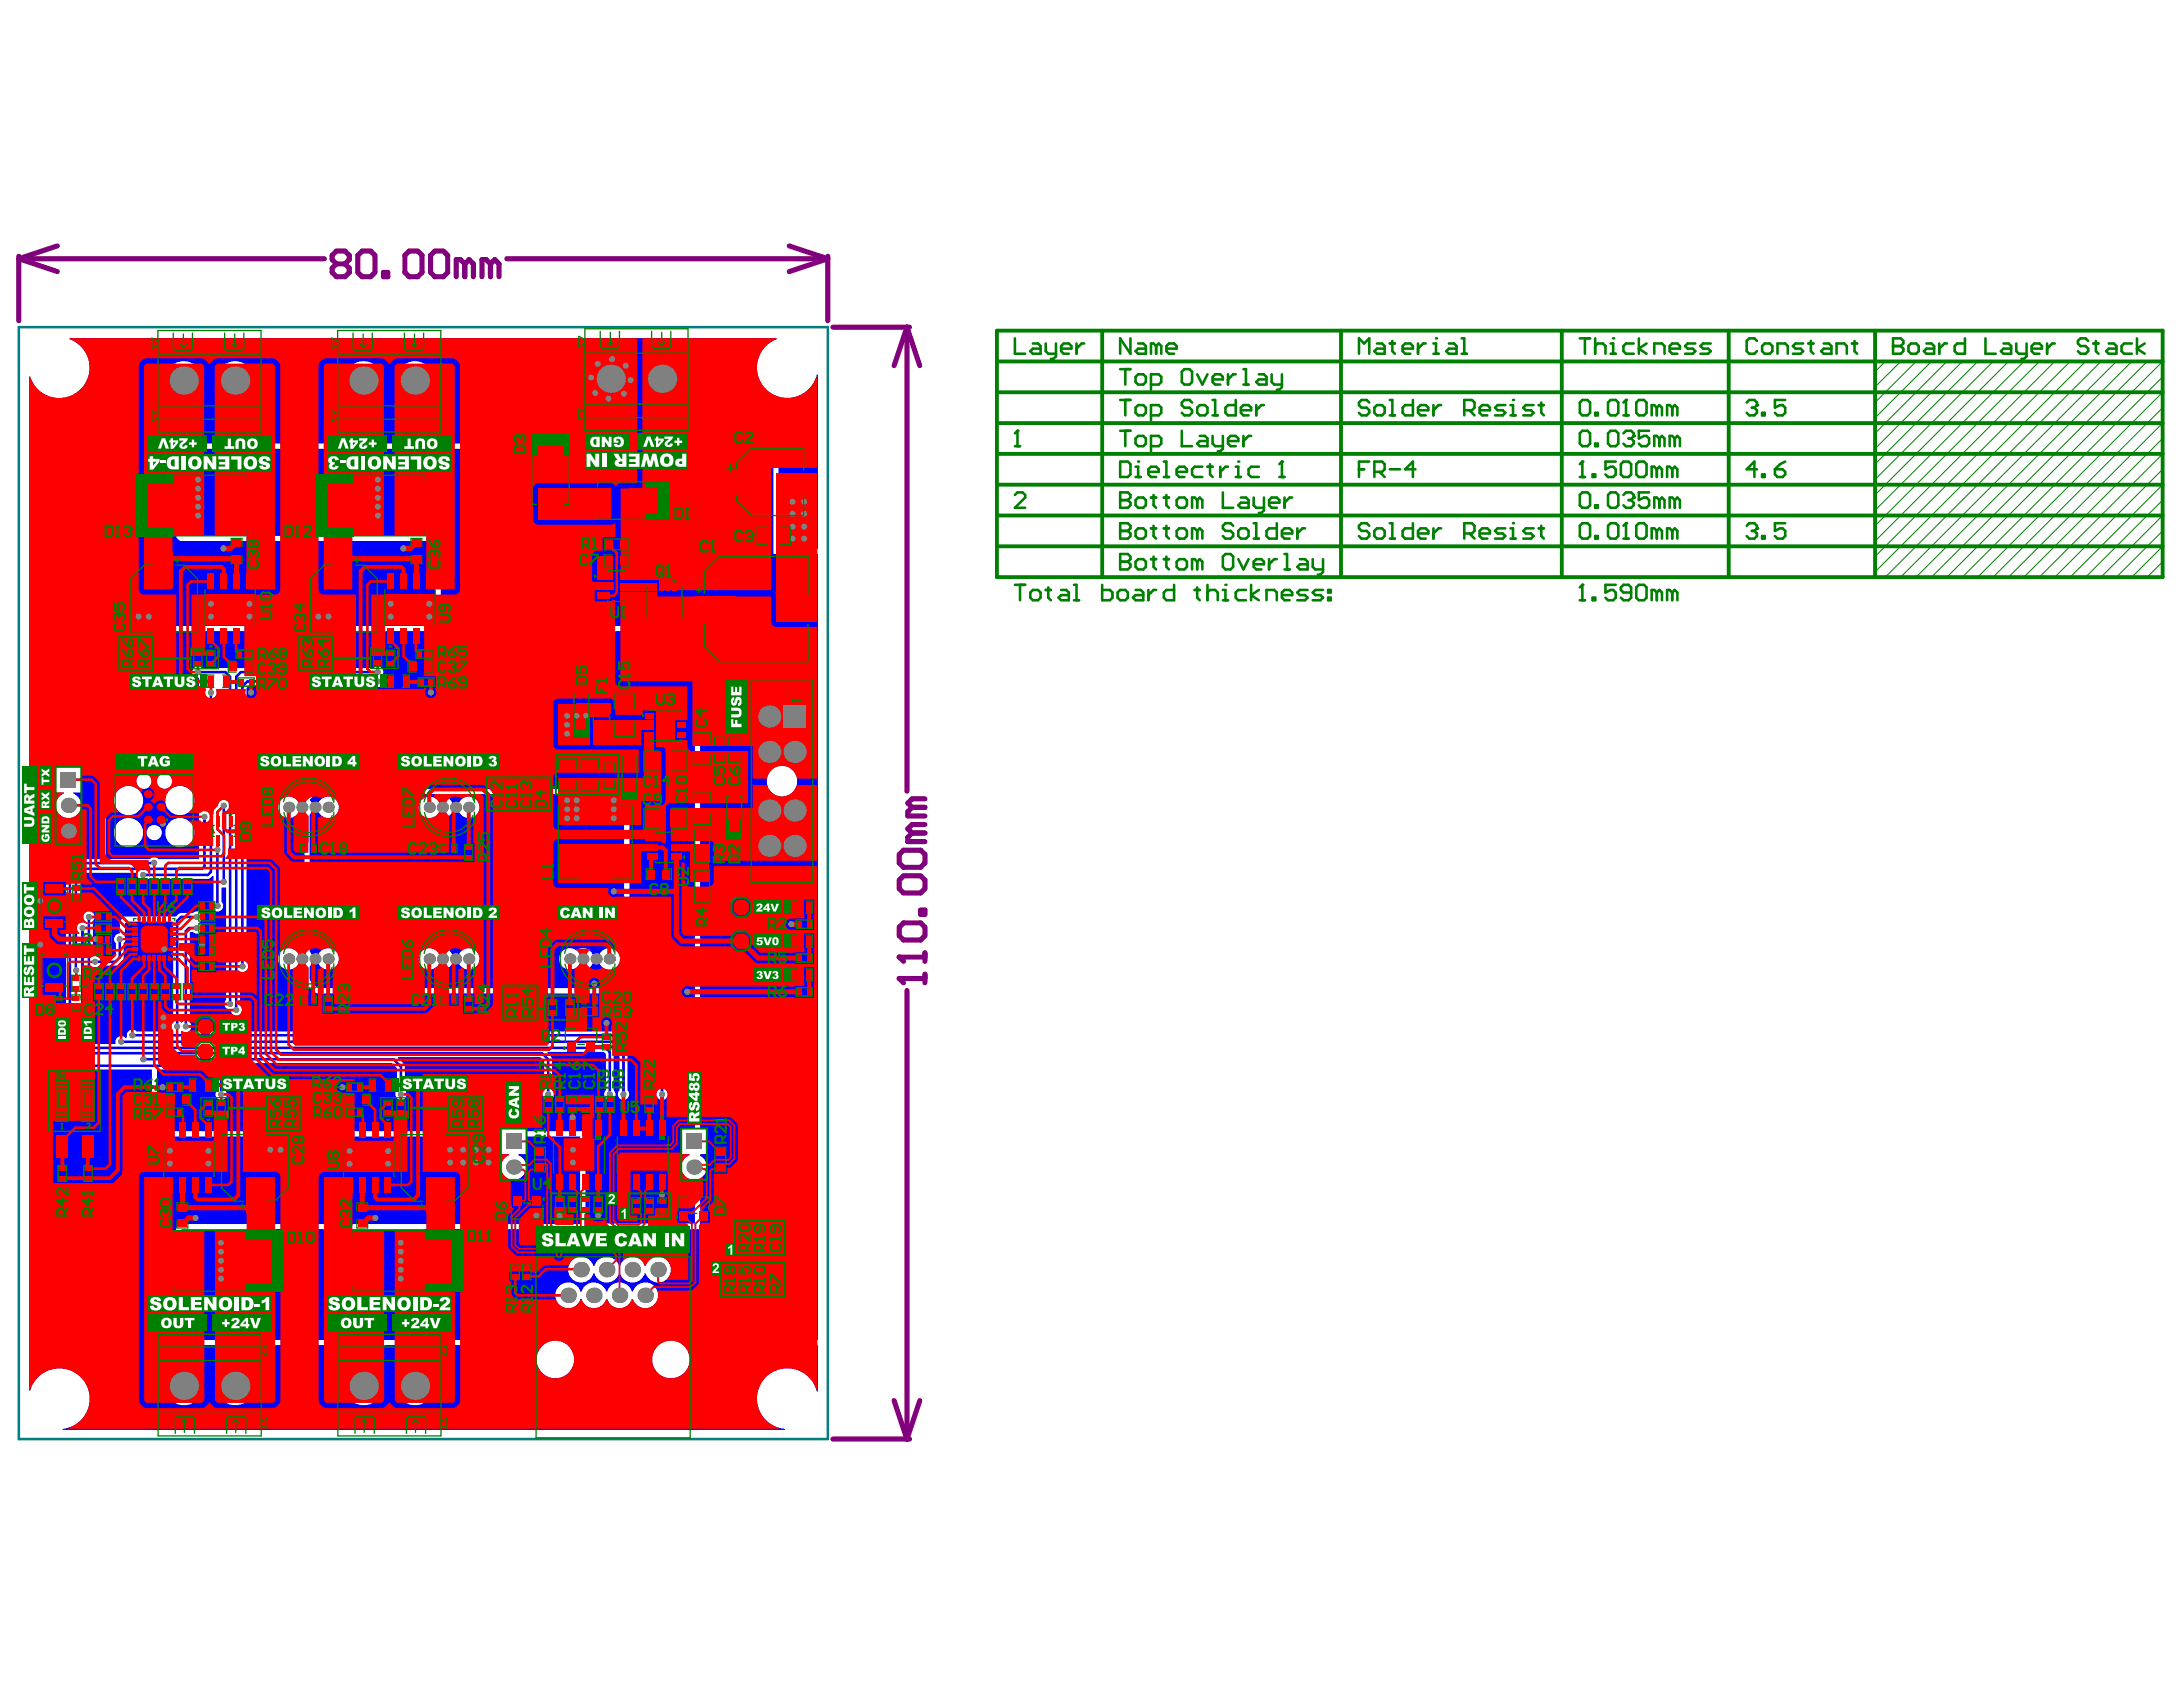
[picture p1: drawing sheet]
<svg xmlns="http://www.w3.org/2000/svg" width="279mm" height="216mm" viewBox="0 0 279 216" stroke-linecap="round" stroke-linejoin="round" font-family="sans-serif">
<g fill="none" stroke="#008000" stroke-width=".49">
<path d="M127.6 46.3h149.2M127.6 42.3h149.2v31.6h-149.2zM127.6 58.1h149.2M127.6 54.1h149.2M127.6 50.2h149.2M141.1 42.3v31.6M171.6 42.3v31.6M199.9 42.3v31.6M221.3 42.3v31.6M240 42.3v31.6M127.6 69.9h149.2M127.6 66h149.2"/>
<path d="M127.6 62h149.2"/>
</g>
<g fill="none" stroke="#008000" stroke-width=".13">
<path d="M241.3 46.3l-1.3 1.3M243.3 46.3l-3.3 3.2M245.2 46.3l-5.2 5.2M247.2 46.3l-7.2 7.2M249.2 46.3l-9.2 9.1M251.2 46.3l-11.2 11.1M253.1 46.3l-13.1 13.1M255.1 46.3l-15.1 15.1M257.1 46.3l-17.1 17M259 46.3l-19 19M261 46.3l-21 21M263 46.3l-23 22.9"/>
<path d="M265 46.3l-25 24.9M266.9 46.3l-26.9 26.9M268.9 46.3l-27.6 27.6M270.9 46.3l-27.6 27.6M272.9 46.3l-27.7 27.6M274.8 46.3l-27.6 27.6M276.8 58.1l-15.8 15.8M276.8 56.1l-17.8 17.8M276.8 54.1l-19.7 19.8M276.8 52.2l-21.7 21.7M276.8 50.2l-23.7 23.7M276.8 48.2l-25.6 25.7"/>
<path d="M276.8 46.3l-27.6 27.6M276.8 71.9l-2 2M276.8 69.9l-3.9 4M276.8 67.9l-5.9 6M276.8 66l-7.9 7.9M276.8 64l-9.9 9.9M276.8 62l-11.8 11.9M276.8 60.1l-13.8 13.8"/>
</g>
<path d="M129.9 43.3v2h1.3M129.9 57.1h.7M130.2 55.1v2M132.2 44h.7l.3 .3v1h-1l-.3-.4 .3-.3h1M133.8 44v.9l.4 .4h1M135.2 44v1.6l-.4 .3h-.3M135.8 44.6h1.3v-.3l-.3-.3h-.7l-.3 .3v.6l.3 .4h.7M137.8 44v1.3M138.8 44h-.4l-.6 .6M129.9 63.3l.3-.3h.7l.3 .3v.4l-1.3 1.3h1.3" fill="none" stroke="#008000" stroke-width=".33"/>
<circle cx="130.2" cy="55.1" r=".16" fill="#008000"/>
<path d="M130.2 55.1l-.3 .4M144.7 43.3v2l-1.3-2v2M145.7 44h.6l.4 .3v1h-1l-.4-.4 .4-.3h1M148 44.3l-.4-.3h-.3v1.3M148 44.3v1M148 44.3l.3-.3 .3 .3v1M149.3 44.6h1.3v-.3l-.3-.3h-.7l-.3 .3v.6l.3 .4h.7M143.4 70.9v2h1l.3-.4v-.3l-.3-.3h-1" fill="none" stroke="#008000" stroke-width=".33"/>
<circle cx="143.4" cy="71.9" r=".16" fill="#008000"/>
<g fill="none" stroke="#008000" stroke-width=".33">
<path d="M143.4 70.9h1l.3 .3v.4l-.3 .3h-1M143.4 67v1.9h1l.3-.3v-.3l-.3-.4h-1M145.3 71.9l.4-.3h.6l.4 .3v.6l-.4 .4h-.6l-.4-.4zM147.3 71.6h.7M147.6 71.2v1.3l.4 .4M149 71.6h.6M149.3 71.2v1.3l.3 .4M150.6 71.9l.3-.3h.7l.3 .3v.6l-.3 .4h-.7l-.3-.4zM153.2 71.9l-.3-.3h-.3v1.3M153.2 71.9v1M153.2 71.9l.4-.3 .3 .3v1M156.5 71.2l.3-.3h.7l.3 .3v1.3l-.3 .4h-.7l-.3-.4z"/>
<path d="M158.5 71.6l.6 1.3 .7-1.3M160.5 72.2h1.3v-.3l-.4-.3h-.6l-.3 .3v.6l.3 .4h.6M162.4 71.6v1.3M163.4 71.6h-.3l-.7 .6M164.4 70.9h.3v2M164.4 72.9h.7M166.4 71.6h.6l.4 .3v1h-1l-.4-.4 .4-.3h1M168 71.6v.9l.3 .4h1M169.3 71.6v1.6l-.3 .3h-.3"/>
</g>
<circle cx="143.4" cy="67.9" r=".16" fill="#008000"/>
<g fill="none" stroke="#008000" stroke-width=".33">
<path d="M143.4 67h1l.3 .3v.3l-.3 .3h-1M143.4 63v2h1l.3-.3v-.4l-.3-.3h-1M145.3 67.9l.4-.3h.6l.4 .3v.7l-.4 .3h-.6l-.4-.3zM147.3 67.6h.7M147.6 67.3v1.3l.4 .3M149 67.6h.6M149.3 67.3v1.3l.3 .3M150.6 67.9l.3-.3h.7l.3 .3v.7l-.3 .3h-.7l-.3-.3zM153.2 67.9l-.3-.3h-.3v1.3M153.2 67.9v1M153.2 67.9l.4-.3 .3 .3v1M157.8 67.3l-.3-.3h-.7l-.3 .3v.3l.3 .3h.7l.3 .4v.3l-.3 .3h-.7l-.3-.3"/>
<path d="M158.5 67.9l.3-.3h.7l.3 .3v.7l-.3 .3h-.7l-.3-.3zM160.5 67h.3v1.9M160.5 68.9h.6M163.4 67v1.9h-1l-.3-.3v-.7l.3-.3h1M164.1 68.3h1.3v-.4l-.3-.3h-.7l-.3 .3v.7l.3 .3h.7M166 67.6v1.3M167 67.6h-.3l-.7 .7"/>
</g>
<circle cx="143.4" cy="64" r=".16" fill="#008000"/>
<g fill="none" stroke="#008000" stroke-width=".33">
<path d="M143.4 59.1h1l.3 .3v1.3l-.3 .3h-1zM145.3 59.7h.4v1.3M143.4 63h1l.3 .3v.4l-.3 .3h-1M145.3 64l.4-.3h.6l.4 .3v.7l-.4 .3h-.6l-.4-.3zM145.3 61h.7M147.3 63.7h.7M147.6 63.3v1.4l.4 .3M149 63.7h.6M149.3 63.3v1.4l.3 .3M150.6 64l.3-.3h.7l.3 .3v.7l-.3 .3h-.7l-.3-.3zM153.2 64l-.3-.3h-.3v1.3M153.2 64v1"/>
<path d="M153.2 64l.4-.3 .3 .3v1M156.5 63v2h1.3M158.8 63.7h.7l.3 .3v1h-1l-.3-.3 .3-.4h1M160.5 63.7v1l.3 .3h1M161.8 63.7v1.6l-.4 .3h-.3M162.4 64.3h1.3v-.3l-.3-.3h-.6l-.4 .3v.7l.4 .3h.6M164.4 63.7v1.3M165.4 63.7h-.3l-.7 .6"/>
</g>
<circle cx="145.7" cy="59.1" r=".16" fill="#008000"/>
<path d="M149 59.1h.3v1.9M153.9 59.7h-1l-.3 .4v.6l.3 .3h1M154.5 59.7h.7M154.9 59.4v1.3l.3 .3M156.2 59.7v1.3M157.2 59.7h-.4l-.6 .7M158.2 59.7h.3v1.3M147 60.4h1.3v-.3l-.3-.4h-.7l-.3 .4v.6l.3 .3h.7M149 61h.6M150.6 60.4h1.3v-.3l-.3-.4h-.7l-.3 .4v.6l.3 .3h.7M158.2 61h.6" fill="none" stroke="#008000" stroke-width=".33"/>
<circle cx="158.5" cy="59.1" r=".16" fill="#008000"/>
<path d="M161.1 59.7h-1l-.3 .4v.6l.3 .3h1M164.1 59.1v1.9M163.7 61h.7" fill="none" stroke="#008000" stroke-width=".33"/>
<circle cx="164.1" cy="59.1" r=".16" fill="#008000"/>
<g fill="none" stroke="#008000" stroke-width=".33">
<path d="M143.4 55.1h1.3M143.4 51.2h1.3M143.4 47.2h1.3M144 47.2v2M144 51.2v2M144 55.1v2M145.3 56.1l.4-.3h.6l.4 .3v.7l-.4 .3h-.6l-.4-.3zM145.3 48.2l.4-.3h.6l.4 .3v.7l-.4 .3h-.6l-.4-.3zM145.3 52.2l.4-.4h.6l.4 .4v.6l-.4 .4h-.6l-.4-.4zM147.3 57.1h1l.3-.3v-.7l-.3-.3h-1v2M147.3 53.2h1l.3-.4v-.6l-.3-.4h-1v2M147.3 49.2h1l.3-.3v-.7l-.3-.3h-1v2"/>
<path d="M151.3 55.1v2h1.3M151.3 47.6l.3-.4h.6l.4 .4v1.3l-.4 .3h-.6l-.3-.3zM152.6 51.5l-.4-.3h-.6l-.3 .3v.3l.3 .4h.6l.4 .3v.3l-.4 .4h-.6l-.3-.4M153.2 52.2l.4-.4h.6l.3 .4v.6l-.3 .4h-.6l-.4-.4zM153.2 47.9l.7 1.3 .6-1.3M153.6 55.8h.6l.3 .3v1h-.9l-.4-.3 .4-.4h.9M155.2 55.8v1l.3 .3h1M155.2 48.6h1.3v-.4l-.3-.3h-.7l-.3 .3v.7l.3 .3h.7M155.2 51.2h.3v2M155.2 53.2h.7M156.5 55.8v1.6l-.3 .4h-.3M157.2 56.4h1.3v-.3l-.3-.3h-.7l-.3 .3v.7l.3 .3h.7"/>
<path d="M157.2 47.9v1.3M158.2 51.2v2h-1l-.4-.4v-.6l.4-.4h1M158.2 47.9h-.4l-.6 .7M158.8 52.5h1.3v-.3l-.3-.4h-.7l-.3 .4v.6l.3 .4h.7M159.1 55.8v1.3M159.1 47.2h.4v2M159.1 49.2h.7M160.1 55.8h-.3l-.7 .6M160.8 51.8v1.4M161.1 47.9h.7l.3 .3v1h-1l-.3-.3 .3-.3h1M161.8 51.8h-.4l-.6 .7M162.8 47.9v1l.3 .3h1"/>
<path d="M164.1 59.1l-.4 .3M164.1 47.9v1.6l-.4 .4h-.3M173.9 45.3v-2l.7 .7 .6-.7v2M176.2 44h.7l.3 .3v1h-1l-.3-.4 .3-.3h1M177.9 44h.6M178.2 43.6v1.3l.3 .4M179.5 44.6h1.3v-.3l-.3-.3h-.7l-.3 .3v.6l.3 .4h.7M181.5 44v1.3M182.5 44h-.4l-.6 .6M183.5 44h.3v1.3M183.5 45.3h.6"/>
</g>
<circle cx="183.8" cy="43.3" r=".16" fill="#008000"/>
<g fill="none" stroke="#008000" stroke-width=".33">
<path d="M185.4 44h.7l.3 .3v1h-1l-.3-.4 .3-.3h1M187.1 45.3h.6M187.1 43.3h.3v2M175.2 67.3l-.3-.3h-.6l-.4 .3v.3l.4 .3h.6l.3 .4v.3l-.3 .3h-.6l-.4-.3M176.2 67.6h.7l.3 .3v.7l-.3 .3h-.7l-.3-.3v-.7zM177.9 67h.3v1.9M177.9 68.9h.6M180.8 67v1.9h-1l-.3-.3v-.7l.3-.3h1M181.5 68.3h1.3v-.4l-.3-.3h-.7l-.3 .3v.7l.3 .3h.7M183.5 67.6v1.3M184.4 67.6h-.3l-.6 .7M187.4 68.3h1l.3-.4v-.6l-.3-.3h-1v1.9"/>
<path d="M188.1 68.3l.6 .6M189.4 68.3h1.3v-.4l-.3-.3h-.7l-.3 .3v.7l.3 .3h.7M192.7 67.6h-1l-.3 .3 .3 .4h.6l.4 .3-.4 .3h-.9M193.3 68.9h.7M193.3 67.6h.4v1.3"/>
</g>
<circle cx="193.7" cy="67" r=".16" fill="#008000"/>
<g fill="none" stroke="#008000" stroke-width=".33">
<path d="M175.2 59.1h-1.3v1.9M175.2 51.5l-.3-.3h-.6l-.4 .3v.3l.4 .4h.6l.3 .3v.3l-.3 .4h-.6l-.4-.4M176.2 51.8h.7l.3 .4v.6l-.3 .4h-.7l-.3-.4v-.6zM177.9 51.2h.3v2M177.9 53.2h.6M180.8 51.2v2h-1l-.3-.4v-.6l.3-.4h1M181.5 52.5h1.3v-.3l-.3-.4h-.7l-.3 .4v.6l.3 .4h.7M183.5 51.8v1.4M184.4 51.8h-.3l-.6 .7M187.4 52.5h1l.3-.3v-.7l-.3-.3h-1v2M188.1 52.5l.6 .7M189.4 52.5h1.3v-.3l-.3-.4h-.7l-.3 .4v.6l.3 .4h.7"/>
<path d="M192.7 51.8h-1l-.3 .4 .3 .3h.6l.4 .3-.4 .4h-.9M193.3 53.2h.7M193.3 51.8h.4v1.4M173.9 60.1h.7M175.9 60.4h1l.3-.3v-.7l-.3-.3h-1v1.9M176.6 60.4l.6 .6M177.9 60.1h1.3M181.2 60.1h-1.4l1-1v1.9M196.3 67.6h-1l-.3 .3 .3 .4h.7l.3 .3-.3 .3h-1M196.9 67.6h.7M197.3 67.3v1.3l.3 .3"/>
</g>
<circle cx="193.7" cy="51.2" r=".16" fill="#008000"/>
<path d="M196.3 51.8h-1l-.3 .4 .3 .3h.7l.3 .3-.3 .4h-1M196.9 51.8h.7M197.3 51.5v1.3l.3 .4M202.2 43.3h1.3M202.9 43.3v2M204.2 43.3v2M204.2 44.3l.3-.3h.7l.3 .3v1M206.1 44h.4v1.3M206.1 45.3h.7" fill="none" stroke="#008000" stroke-width=".33"/>
<circle cx="206.5" cy="43.3" r=".16" fill="#008000"/>
<path d="M209.1 44h-1l-.3 .3v.6l.3 .4h1M209.8 43.3v2M210.7 44l-.9 .6 .9 .7M211.7 45.3v-1.3h1l.3 .3v1M213.7 44.6h1.3v-.3l-.3-.3h-.7l-.3 .3v.6l.3 .4h.7M217 44h-1l-.3 .3 .3 .3h.7l.3 .3-.3 .4h-1M219 44h-1l-.4 .3 .4 .3h.6l.4 .3-.4 .4h-1M202.2 67.3l.3-.3h.7l.3 .3v1.3l-.3 .3h-.7l-.3-.3zM204.2 68.6h.3v.3h-.3zM206.1 67h.7l.3 .3v1.3l-.3 .3h-.7l-.3-.3v-1.3zM207.8 68.9h.6M208.1 67v1.9" fill="none" stroke="#008000" stroke-width=".33"/>
<circle cx="208.1" cy="67" r=".16" fill="#008000"/>
<path d="M202.2 63.3l.3-.3h.7l.3 .3v1.4l-.3 .3h-.7l-.3-.3zM204.2 64.7h.3v.3h-.3zM206.1 63h.7l.3 .3v1.4l-.3 .3h-.7l-.3-.3v-1.4zM207.8 63.3l.3-.3h.7l.3 .3v.4M208.1 67l-.3 .3M209.4 67.3l.4-.3h.6l.3 .3v1.3l-.3 .3h-.6l-.4-.3zM212.1 67.9l-.4-.3h-.3v1.3M212.1 67.9v1M212.1 67.9l.3-.3 .3 .3v1M214 67.9l-.3-.3h-.3v1.3M214 67.9v1M214 67.9l.4-.3 .3 .3v1" fill="none" stroke="#008000" stroke-width=".33"/>
<circle cx="209.1" cy="63.7" r=".16" fill="#008000"/>
<path d="M202.5 59.1v1.9M202.2 61h.7M208.4 64h.4M208.8 64l.3 .3v.4l-.3 .3h-.7l-.3-.3M209.1 63.7l-.3 .3M211.1 63h-1.3v1l.6-.3h.3l.4 .3v.7l-.4 .3h-.6l-.3-.3M212.4 64l-.3-.3h-.4v1.3M212.4 64v1M212.4 64l.3-.3 .3 .3v1M214.4 64l-.4-.3h-.3v1.3M214.4 64v1M214.4 64l.3-.3 .3 .3v1" fill="none" stroke="#008000" stroke-width=".33"/>
<circle cx="202.5" cy="59.1" r=".16" fill="#008000"/>
<g fill="none" stroke="#008000" stroke-width=".33">
<path d="M202.2 55.5l.3-.4h.7l.3 .4v1.3l-.3 .3h-.7l-.3-.3zM202.5 59.1l-.3 .3M204.2 56.8h.3v.3h-.3zM206.1 55.1h.7l.3 .4v1.3l-.3 .3h-.7l-.3-.3v-1.3zM206.8 59.1h-1.3v1l.6-.4h.4l.3 .4v.6l-.3 .3h-.7l-.3-.3M207.5 59.4l.3-.3h.6l.4 .3v1.3l-.4 .3h-.6l-.3-.3zM207.8 55.5l.3-.4h.7l.3 .4v.3M209.4 59.4l.4-.3h.6l.3 .3v1.3l-.3 .3h-.6l-.4-.3zM203.8 60.7h.4v.3h-.4zM212.1 60.1l-.4-.4h-.3v1.3M212.1 60.1v.9M212.1 60.1l.3-.4 .3 .4v.9"/>
<path d="M214 60.1l-.3-.4h-.3v1.3M214 60.1v.9M214 60.1l.4-.4 .3 .4v.9"/>
</g>
<circle cx="209.1" cy="55.8" r=".16" fill="#008000"/>
<g fill="none" stroke="#008000" stroke-width=".33">
<path d="M202.2 51.5l.3-.3h.7l.3 .3v1.3l-.3 .4h-.7l-.3-.4zM204.2 52.8h.3v.4h-.3zM206.1 51.2h.7l.3 .3v1.3l-.3 .4h-.7l-.3-.4v-1.3zM207.8 53.2h.6M208.1 51.2v2M208.4 56.1h.4M208.8 56.1l.3 .3v.4l-.3 .3h-.7l-.3-.3M209.1 55.8l-.3 .3M211.1 55.1h-1.3v1l.6-.3h.3l.4 .3v.7l-.4 .3h-.6l-.3-.3M212.4 56.1l-.3-.3h-.4v1.3M212.4 56.1v1M212.4 56.1l.3-.3 .3 .3v1"/>
<path d="M214.4 56.1l-.4-.3h-.3v1.3M214.4 56.1v1M214.4 56.1l.3-.3 .3 .3v1"/>
</g>
<circle cx="208.1" cy="51.2" r=".16" fill="#008000"/>
<g fill="none" stroke="#008000" stroke-width=".33">
<path d="M208.1 51.2l-.3 .3M209.4 51.5l.4-.3h.6l.3 .3v1.3l-.3 .4h-.6l-.4-.4zM212.1 52.2l-.4-.4h-.3v1.4M212.1 52.2v1M212.1 52.2l.3-.4 .3 .4v1M214 52.2l-.3-.4h-.3v1.4M214 52.2v1M214 52.2l.4-.4 .3 .4v1M224.9 43.6l-.4-.3h-.6l-.3 .3v1.3l.3 .4h.6l.4-.4M225.5 44.3l.4-.3h.6l.3 .3v.6l-.3 .4h-.6l-.4-.4zM227.5 45.3v-1.3h1l.3 .3v1M230.8 44h-1l-.3 .3 .3 .3h.7l.3 .3-.3 .4h-1"/>
<path d="M231.4 44h.7M231.8 43.6v1.3l.3 .4M233.4 44h.7l.3 .3v1h-1l-.3-.4 .3-.3h1M235.1 45.3v-1.3h.9l.4 .3v1M237 44h.7M237.4 43.6v1.3l.3 .4M223.6 67.3l.3-.3h.6l.4 .3v.3"/>
</g>
<circle cx="224.9" cy="67.6" r=".16" fill="#008000"/>
<path d="M223.6 51.5l.3-.3h.6l.4 .3v.3M228.5 59.1l-.7 .3-.6 .7M224.2 67.9h.3M224.5 67.9l.4 .4v.3l-.4 .3h-.6l-.3-.3M224.9 67.6l-.4 .3M224.9 60.1h-1.3l.9-1v1.9M225.5 68.6h.4v.3h-.4zM225.5 60.7h.4v.3h-.4zM227.2 60.1h1l.3 .3v.3l-.3 .3h-.7l-.3-.3zM228.5 67h-1.3v.9l.6-.3h.4l.3 .3v.7l-.3 .3h-.7l-.3-.3" fill="none" stroke="#008000" stroke-width=".33"/>
<circle cx="224.9" cy="51.8" r=".16" fill="#008000"/>
<path d="M224.2 52.2h.3M224.5 52.2l.4 .3v.3l-.4 .4h-.6l-.3-.4M224.9 51.8l-.4 .4M225.5 52.8h.4v.4h-.4zM228.5 51.2h-1.3v1l.6-.4h.4l.3 .4v.6l-.3 .4h-.7l-.3-.4M242.3 43.3v2h1l.3-.4v-.3l-.3-.3h-1" fill="none" stroke="#008000" stroke-width=".33"/>
<circle cx="242.3" cy="44.3" r=".16" fill="#008000"/>
<g fill="none" stroke="#008000" stroke-width=".33">
<path d="M242.3 43.3h1l.3 .3v.4l-.3 .3h-1M244.3 44.3l.3-.3h.6l.4 .3v.6l-.4 .4h-.6l-.3-.4zM246.6 44h.6l.3 .3v1h-.9l-.4-.4 .4-.3h.9M248.2 44v1.3M249.2 44h-.3l-.7 .6M251.5 43.3v2h-1l-.3-.4v-.6l.3-.3h1M254.1 43.3v2h1.3M256.4 44h.7l.3 .3v1h-1l-.3-.4 .3-.3h1M258.1 44v.9l.3 .4h1M259.4 44v1.6l-.4 .3h-.3M260 44.6h1.3v-.3l-.3-.3h-.6l-.4 .3v.6l.4 .4h.6M262 44v1.3"/>
<path d="M263 44h-.3l-.7 .6M267.3 43.6l-.4-.3h-.6l-.3 .3v.4l.3 .3h.6l.4 .3v.3l-.4 .4h-.6l-.3-.4M267.9 44h.7M268.3 43.6v1.3l.3 .4M269.9 44h.7l.3 .3v1h-1l-.3-.4 .3-.3h1M272.9 44h-1l-.4 .3v.6l.4 .4h1M273.5 43.3v2M274.5 44l-1 .6 1 .7M129.9 74.8h1.3M130.6 74.8v2M131.9 75.8l.3-.3h.7l.3 .3v.7l-.3 .3h-.7l-.3-.3zM133.8 75.5h.7"/>
<path d="M134.2 75.2v1.3l.3 .3M135.8 75.5h.7l.3 .3v1h-1l-.3-.3 .3-.3h1M137.5 74.8h.3v2M137.5 76.8h.6M141.1 74.8v2h1l.3-.3v-.7l-.3-.3h-1M143 75.8l.4-.3h.6l.4 .3v.7l-.4 .3h-.6l-.4-.3zM145.3 75.5h.7l.3 .3v1h-1l-.3-.3 .3-.3h1M147 75.5v1.3M148 75.5h-.4l-.6 .7M150.3 74.8v2h-1l-.3-.3v-.7l.3-.3h1M152.9 75.5h.7M153.2 75.2v1.3l.4 .3"/>
<path d="M154.5 75.8l.4-.3h.6l.4 .3v1M154.5 74.8v2M156.5 76.8h.7M156.5 75.5h.3v1.3"/>
</g>
<circle cx="156.8" cy="74.8" r=".16" fill="#008000"/>
<path d="M159.5 75.5h-1l-.3 .3v.7l.3 .3h1M160.1 74.8v2M161.1 75.5l-1 .7 1 .6M162.1 76.8v-1.3h1l.3 .3v1M164.1 76.2h1.3v-.4l-.3-.3h-.7l-.3 .3v.7l.3 .3h.7M167.4 75.5h-1l-.4 .3 .4 .4h.6l.4 .3-.4 .3h-1M169.3 75.5h-1l-.3 .3 .3 .4h.7l.3 .3-.3 .3h-1M170 75.5h.3v.3h-.3zM170 76.5h.3v.3h-.3zM202.2 76.8h.7M202.5 74.8v2" fill="none" stroke="#008000" stroke-width=".33"/>
<circle cx="202.5" cy="74.8" r=".16" fill="#008000"/>
<path d="M202.5 74.8l-.3 .4M203.8 76.5h.4v.3h-.4zM206.8 74.8h-1.3v1l.6-.3h.4l.3 .3v.7l-.3 .3h-.7l-.3-.3M208.8 75.8h-1l-.3-.3v-.3l.3-.4h.6l.4 .4v1.3l-.4 .3h-.6l-.3-.3M209.4 75.2l.4-.4h.6l.3 .4v1.3l-.3 .3h-.6l-.4-.3zM212.1 75.8l-.4-.3h-.3v1.3M212.1 75.8v1M212.1 75.8l.3-.3 .3 .3v1M214 75.8l-.3-.3h-.3v1.3M214 75.8v1M214 75.8l.4-.3 .3 .3v1" fill="none" stroke="#008000" stroke-width=".33"/>
<path d="M2.4 41.9h103.5v142.3h-103.5z" fill="none" stroke="#008080" stroke-width=".33"/>
<g fill="none" stroke="#800080" stroke-width=".66">
<path d="M2.4 33.1l4.9 1.7M2.4 33.1h39.1M2.4 32.8v8.2M7.3 31.5l-4.9 1.6M64.9 33.1h41M101 31.5l4.9 1.6M105.9 33.1l-4.9 1.7M105.9 32.8v8.2M106.6 41.9h9.8M116.1 41.9l1.6 4.9M116.1 41.9l-1.7 4.9M116.1 41.9v59.3"/>
<path d="M115.1 125.2h3.3M116.1 126.8v57.4M118.4 124.7v1.1M114.4 179.2l1.7 5M117.7 179.2l-1.6 5M106.6 184.2h9.8"/>
</g>
<circle cx="115.1" cy="125.2" r=".33" fill="#800080"/>
<path d="M115.1 125.2l.5 .6M115.1 122.5h3.3M118.4 121.9v1.1" fill="none" stroke="#800080" stroke-width=".66"/>
<circle cx="115.1" cy="122.5" r=".33" fill="#800080"/>
<g fill="none" stroke="#800080" stroke-width=".66">
<path d="M43.1 33.8l-.6-.6v-.5l.6-.6h1.1l.5 .6v.5l-.5 .6M43.1 33.8l-.6 .5v.6l.6 .5h1.1l.5-.5v-.6l-.5-.5M43.1 33.8h1.1M45.8 32.7l.5-.6h1.1l.6 .6v2.2l-.6 .5h-1.1l-.5-.5zM49.1 34.9h.5v.5h-.5zM51.8 32.7l.6-.6h1.1l.5 .6v2.2l-.5 .5h-1.1l-.6-.5zM55.1 32.7l.6-.6h1.1l.5 .6v2.2l-.5 .5h-1.1l-.6-.5zM59.5 33.8l-.6-.6h-.5v2.2M59.5 33.8v1.6M59.5 33.8l.5-.6 .6 .6v1.6M62.8 33.8l-.6-.6h-.5v2.2M62.8 33.8v1.6"/>
<path d="M62.8 33.8l.5-.6 .6 .6v1.6M115.1 118.7l.5-.6h2.2l.6 .6v1.1l-.6 .5h-2.2l-.5-.5zM115.1 109.4l.5-.6h2.2l.6 .6v1l-.6 .6h-2.2l-.5-.6zM115.6 112.1h2.2l.6 .5v1.1l-.6 .6h-2.2l-.5-.6v-1.1zM116.7 106.6l-.5 .6v.5h2.2M116.7 103.3l-.5 .6v.5h2.2M116.7 106.6h1.7M116.7 103.3h1.7M117.8 116.5h.6v.5h-.6zM118.4 105.5h-1.7l-.5 .6 .5 .5M118.4 102.2h-1.7l-.5 .6 .5 .5M115.1 122.5l.5 .5"/>
</g>
<g fill="none" stroke="#c0c073" stroke-width=".49">
<path d="M4.8 70.8v1.4l1.3-1.4h.3l.4 .4v.6l-.4 .4M4.8 79.1v.6l.3 .3h.7l.3-.3v-.6l-.3-.4h-.3v1.3M4.8 69.9h.3v.3h-.3zM5.1 67.2h1.3l.4 .4v.6l-.4 .3h-1.3l-.3-.3v-.6zM5.8 74.8v1.3M6.1 76.8l-1.3 .6 1.3 .7M6.1 72.8l-1.3 .7 1.3 .6M9 72.8l.4-.3h1.3l.3 .3v1h-2zM9 76.4l.4-.3h1.3l.3 .3v.7l-.3 .3h-1.3l-.4-.3zM9 74.8v.6M9 75.1h2M10 69.9v-1l-.3-.4h-.3l-.4 .4v1h2"/>
<path d="M11 74.8v.6M11 78.1h-2l2 1.3h-2M4.8 82h2v-1l-.4-.3h-.6l-.3 .3v1M4.8 80.7l.7 .6M9 80v1.3h2v-1.3M9 84.3l.4-.3h1.3l.3 .3v.7l-.3 .3h-1.3l-.4-.3zM9 82v1.3h2M10 80.7v.6M10.7 85.9l.3 .4v.6l-.3 .4h-.4l-.3-.4v-.6l-.3-.4h-.3l-.4 .4v.6l.4 .4"/>
</g>
<circle cx="10" cy="69.9" r=".25" fill="#c0c073"/>
<path d="M9 61l.4-.3h1.3l.3 .3v1h-2zM9 63.9h2v-.9l-.3-.4h-.7l-.3 .4v.9M9 66.9l.4-.3h1.3l.3 .3v.7l-.3 .3h-1.3l-.4-.3zM9 64.6h1.3l.7 .7-.7 .6h-1.3M9 62.6l.7 .7M10 64.6v1.3M10 69.9v-1l.3-.4h.4l.3 .4v1" fill="none" stroke="#c0c073" stroke-width=".49"/>
<g fill="#00f">
<path d="M16 118.2l.2-.2h6v12.9a.68 .68 0 0 0 0 1l-.1 .1h-4.7a.72 .72 0 0 0-.8-.1 .72 .72 0 0 0-.4 .8v.1h-.2a.72 .72 0 0 0-.9-.1 .72 .72 0 0 0-.3 .8l-.1 .1h-2.7l-.1-.1v-9.6l.1-.1a.67 .67 0 0 0 .7-.2h2.1a1.6 1.6 0 0 0 1-.9v-2a.8 .8 0 0 0 .1-1z"/>
<path d="M39.7 102.3l.7-.7h38.5l1 1v22.9l-.9 1h-38.3l-1-1.1-.1-1.7a1.34 1.34 0 0 0 0-1.9v-17.6a1.34 1.34 0 0 0 0-1.8zM54.1 102.2a1.38 1.38 0 0 0-.2 2 1.38 1.38 0 0 0 1.9 .2 1.38 1.38 0 0 0 1.8-.2 1.38 1.38 0 0 0 0-1.8 1.38 1.38 0 0 0-1.8-.2 1.38 1.38 0 0 0-1.7 0zM58.6 103.3a1.4 1.4 0 0 0 2.8 0 1.4 1.4 0 0 0-2.8 0zM40.6 103.3a1.4 1.4 0 0 0 2.8 0 1.4 1.4 0 0 0-2.8 0zM71.8 121.9a1.38 1.38 0 0 0 .2 1.8 1.38 1.38 0 0 0 1.8 .1 1.38 1.38 0 0 0 1.8-.1 1.38 1.38 0 0 0 0-1.9 1.38 1.38 0 0 0-1.8-.2 1.38 1.38 0 0 0-2 .3zM54.1 121.6a1.38 1.38 0 0 0-.2 2 1.38 1.38 0 0 0 1.9 .2 1.38 1.38 0 0 0 1.8-.1 1.38 1.38 0 0 0 0-1.9 1.38 1.38 0 0 0-1.8-.2 1.38 1.38 0 0 0-1.7 0zM76.6 122.7a1.4 1.4 0 0 0 2.8 0 1.4 1.4 0 0 0-2.8 0zM58.6 122.7a1.4 1.4 0 0 0 2.8 0 1.4 1.4 0 0 0-2.8 0zM40.6 122.7a1.4 1.4 0 0 0 2.8 0 1.4 1.4 0 0 0-2.8 0z"/>
<path d="M13.5 80.8h75.4v63.6h-1.7v3.3h1v.1a1.63 1.63 0 0 0-1 1.9 1.63 1.63 0 0 0 1.7 1.3v5.6h-14v-11.8h-7.5v-.4h-3.3v.4h-44v-7.9h7.5l.2 .2v2.4a.72 .72 0 0 0 0 1.1 .72 .72 0 0 0 1 0 .72 .72 0 0 0 0-1.1v-2.6l-.1-.3-.4-.4v-.1h21.9l.6 .6v2.8a.72 .72 0 0 0 0 1.1 .72 .72 0 0 0 1 0 .72 .72 0 0 0 0-1.1v-3l-.1-.4-.8-.7 .1-.1h18.2l.5 .5v3.7a.72 .72 0 0 0-.1 1.1 .72 .72 0 0 0 1.1 0 .72 .72 0 0 0 0-1.1v-3.9l-.2-.4-.5-.5 .1-.1h7.2l.2 .3v4.6a.72 .72 0 0 0 0 1.1 .72 .72 0 0 0 1.1 0 .72 .72 0 0 0 0-1.1v-4.9l-.2-.3-.3-.4v-.1h.8l.4 .4v5.3a.72 .72 0 0 0 0 1.1 .72 .72 0 0 0 1 0 .72 .72 0 0 0 0-1.1v-5.5l-.1-.4-.6-.5 .1-.1h4.1l.4 .4v6.1a.72 .72 0 0 0 0 1.1 .72 .72 0 0 0 1 0 .72 .72 0 0 0 0-1.1v-6.3l-.1-.4-.7-.7-.4-.1h-59.7v-.1a.68 .68 0 0 0 0-1v-11.5l.1-.1h.3a.72 .72 0 0 0 1.1-.1 .72 .72 0 0 0-.3-1.1v-.1a.72 .72 0 0 0 .3-1.1 .72 .72 0 0 0-1.1-.1l-1.7 .1-.5 .4h-6.5l-.7 .6v1.6a.71 .71 0 0 0-.7 .4 .71 .71 0 0 0 .2 .8v1.6l-.2 .3h-1.9a.66 .66 0 0 0-.7-.2l-.1-.1v-4.4a.72 .72 0 0 0 0-1.1 .72 .72 0 0 0-1 0 .72 .72 0 0 0 0 1.1v.1l-.1 .1-.5-.1v-5.9l.4-.4h6.8l.1 .1a.72 .72 0 0 0 .4 .8 .72 .72 0 0 0 .8-.1h7.8l.2-.1 .4-.3h.1v3.3a.72 .72 0 0 0 .1 1.1 .72 .72 0 0 0 1-.1 .72 .72 0 0 0-.1-1v-1.8h.5h.1v14.4a.71 .71 0 0 0-.1 .8 .71 .71 0 0 0 .7 .4 .72 .72 0 0 0 1 .7 .72 .72 0 0 0 .2-1.2v-4.3h.1a.72 .72 0 0 0 .9-.4 .72 .72 0 0 0-.2-.9v-35l.4-.4h15.9a.72 .72 0 0 0 1.1 0 .72 .72 0 0 0-.1-1.1 .72 .72 0 0 0 .1-1.1 .72 .72 0 0 0-1.1 0h-22a.73 .73 0 0 0-1.2 .3 .73 .73 0 0 0 .9 .9v23.3h-5.2a.7 .7 0 0 0-1.1 0h-5.7zM20.1 100a.98 .98 0 0 0 1.9 0 .98 .98 0 0 0-1.9 0zM17.4 100a1 1 0 0 0 2 0 1 1 0 0 0-2 0zM36.1 102.2a1.38 1.38 0 0 0-.2 2 1.38 1.38 0 0 0 1.9 .2 1.35 1.35 0 0 0 1.1 .3l.1 .1v16.5l-.1 .1a1.36 1.36 0 0 0-1.1 .2 1.38 1.38 0 0 0-1.9 .2 1.38 1.38 0 0 0 0 1.9 1.38 1.38 0 0 0 1.9 .1 1.54 1.54 0 0 0 1.1 .3l.1 .1v1.3l.1 .3 1.1 1.2 .5 .1h38.3l.6-.2 .8-.9 .2-.5v-22.9l-.2-.4-1.1-1.1-.4-.1h-38.5l-.4 .1-.9 .9a1.36 1.36 0 0 0-1.3 .2 1.38 1.38 0 0 0-1.7 0zM21.1 102.5a1.9 1.9 0 0 0 3.8 0 1.9 1.9 0 0 0-3.8 0zM14.6 102.5a1.88 1.88 0 0 0 3.7 0 1.88 1.88 0 0 0-3.7 0zM18.8 106.6a.98 .98 0 0 0 1.9 0 .98 .98 0 0 0-1.9 0zM21.1 106.6a1.9 1.9 0 0 0 3.8 0 1.9 1.9 0 0 0-3.8 0zM14.6 106.6a1.88 1.88 0 0 0 3.7 0 1.88 1.88 0 0 0-3.7 0z"/>
<path d="M3.7 48.2h.2v.1a3.9 3.9 0 0 0 6.4 1.5 3.9 3.9 0 0 0-1.4-6.4v-.1h90.5v.1l-.4 .2a3.9 3.9 0 0 0-.7 6.5 3.9 3.9 0 0 0 6.3-2.2h.1v22.3h-5v-12.7l-.2-.5-.5-.2h-75.5a.85 .85 0 0 0-1 .9v10.8l.2 .4 .2 .2 .4 .1h32.4v10.9h-42.1a.74 .74 0 0 0-.8 .8v29.1h-3.1l-1.1 1-.2 .4v24.5a1.39 1.39 0 0 0 1 1h10v7.8l.1 .4 .5 .3h44.1v2.3h1v.1a1.64 1.64 0 0 0-.7 2.6 1.64 1.64 0 0 0 2.7-.1 1.64 1.64 0 0 0-.8-2.5l.1-.1h1v-2.3h6.9l-.1 11.3h-50.9l-.4 .1-.2 .2-.2 .4v13.9a.85 .85 0 0 0 1 .9h45.8l.1 .1a2.4 2.4 0 0 0 0 3.4 2.4 2.4 0 0 0 3.4 0 2.4 2.4 0 0 0 0-3.4v-.1h11.3l.1 .1-.2 .2a2.41 2.41 0 0 0 .3 3.3 2.41 2.41 0 0 0 3.3-.2 2.41 2.41 0 0 0 0-3.3v-.1h17.1v5.9h-.1a3.9 3.9 0 0 0-4.3-3 3.9 3.9 0 0 0-3.4 4 3.9 3.9 0 0 0 3.5 3.8v.1h-92.4v-.1l.4-.1a3.9 3.9 0 0 0 2.1-6.4 3.9 3.9 0 0 0-6.6 1.6h-.2zM82.3 48.5a2.48 2.48 0 0 0 4.9 0 2.48 2.48 0 0 0-4.9 0zM50.6 48.7a2.5 2.5 0 0 0 5 0 2.5 2.5 0 0 0-5 0zM44.1 48.7a2.48 2.48 0 0 0 4.9 0 2.48 2.48 0 0 0-4.9 0zM27.6 48.7a2.5 2.5 0 0 0 5 0 2.5 2.5 0 0 0-5 0zM21 48.7a2.5 2.5 0 0 0 5 0 2.5 2.5 0 0 0-5 0zM7.1 98.2v3.2h1.1v.1a1.64 1.64 0 0 0-.7 2.6 1.64 1.64 0 0 0 2.6 0 1.64 1.64 0 0 0-.7-2.6v-.1h1v-3.2zM50.6 177.4a2.5 2.5 0 0 0 5 0 2.5 2.5 0 0 0-5 0zM44.1 177.4a2.48 2.48 0 0 0 4.9 0 2.48 2.48 0 0 0-4.9 0zM27.6 177.4a2.5 2.5 0 0 0 5 0 2.5 2.5 0 0 0-5 0zM21.1 177.4a2.48 2.48 0 0 0 4.9 0 2.48 2.48 0 0 0-4.9 0z"/>
<path d="M23.3 57.5h75.7v13.4h5.7v100.6l-81.4-.1-.1-14 .1-.1h66.3v-6.5a1.61 1.61 0 0 0 0-2.9v-.2h.9v-3.3h-.9v-64.3h-33.2v-11.5h-33.1l-.1-.1zM96.9 90.4a2.09 2.09 0 0 0 0 2.6 2.09 2.09 0 0 0 2.6 .5l.1 .1v.2h4.2v-4.2h-4.2v.2l-.1 .1a2.08 2.08 0 0 0-2.6 .5zM96.9 94.9a2.08 2.08 0 0 0-.2 2.4 2.08 2.08 0 0 0 2.2 1l.1 .1a1.95 1.95 0 0 0-.4 2.9 1.95 1.95 0 0 0 2.9 0 1.95 1.95 0 0 0-.3-2.9v-.1a2.09 2.09 0 0 0 2.5-2.8 2.09 2.09 0 0 0-3.6-.6 2.09 2.09 0 0 0-3.2 0zM73.4 161.2a1.65 1.65 0 0 0 0 2.6 1.65 1.65 0 0 0 2.5-.8h.2a1.64 1.64 0 0 0 1.6 1.1 1.64 1.64 0 0 0 1.5-1.1h.2a1.64 1.64 0 0 0 1.5 1.1 1.64 1.64 0 0 0 1.6-1.1h.2a1.65 1.65 0 0 0 2.5 .8 1.65 1.65 0 0 0 0-2.7 1.65 1.65 0 0 0-2.5 .9h-.2a1.64 1.64 0 0 0-1.6-1.2 1.64 1.64 0 0 0-1.5 1.2h-.2a1.64 1.64 0 0 0-1.5-1.2 1.64 1.64 0 0 0-1.6 1.2h-.2a1.64 1.64 0 0 0-2.5-.8zM71.4 164.8a1.65 1.65 0 0 0 .6 2.4 1.65 1.65 0 0 0 2.3-1h.1a1.64 1.64 0 0 0 1.6 1.2 1.64 1.64 0 0 0 1.6-1.2h.1a1.64 1.64 0 0 0 1.6 1.2 1.64 1.64 0 0 0 1.6-1.2h.1a1.65 1.65 0 0 0 2.5 .9 1.65 1.65 0 0 0 0-2.7 1.65 1.65 0 0 0-2.5 .9h-.1a1.64 1.64 0 0 0-1.6-1.2 1.64 1.64 0 0 0-1.6 1.2h-.1a1.64 1.64 0 0 0-1.6-1.2 1.64 1.64 0 0 0-1.6 1.2h-.1a1.64 1.64 0 0 0-1.3-1.2 1.64 1.64 0 0 0-1.6 .7z"/>
</g>
<g fill="none" stroke="#00f" stroke-width=".33">
<path d="M25.3 86h3.5l.6 .6v41.9M27 88.6v23l-.4 .4h-8.3M48.3 87.2h-16.6l-.7 .7v35.8M48.3 86h-17.5l-.6 .6v42.6M10.6 118.8v15.5l.4 .5h58.4l.8 .8v4.5M11.4 117.4v16.4l.3 .3h65.8l.5 .5v5.5M19.7 110.4l-9.9 .1-.9 .9v24.5l.5 .5h18.4l.5 .5v3.2M25.2 117.4h-2l-.5 .5v13.5M25.2 118.8h-1l-.4 .4v12.2M26.2 104.4v6.5l-.3 .3h-15.6l-.6 .6 .1 12.4M27.8 108.8v7.1M28.6 103.1v9.8"/>
<path d="M15.3 120.2v2.3l-.5 .6h-2.6M15.5 133.3h63.6l.7 .7v6.1M16.9 132.5h67.1l.7 .7v6.9M18.4 135.6h32l.9 .9v3.6M18.4 135.6h-.1"/>
</g>
<g fill="#808080">
<circle cx="94.9" cy="116.1" r=".39"/>
<circle cx="77.6" cy="130.9" r=".39"/>
<circle cx="55.1" cy="88.6" r=".39"/>
<circle cx="32.1" cy="88.6" r=".39"/>
<circle cx="48.3" cy="87.2" r=".39"/>
<circle cx="48.3" cy="86" r=".39"/>
<circle cx="25.3" cy="86" r=".39"/>
<circle cx="76.1" cy="125.9" r=".39"/>
<circle cx="20.8" cy="139.1" r=".39"/>
<circle cx="51.3" cy="140.1" r=".39"/>
<circle cx="68.7" cy="155.6" r=".39"/>
<circle cx="73.3" cy="147.1" r=".39"/>
<circle cx="73.3" cy="148.8" r=".39"/>
<circle cx="62.5" cy="148.8" r=".39"/>
<circle cx="62.5" cy="147.1" r=".39"/>
<circle cx="60.9" cy="147.1" r=".39"/>
<circle cx="57.6" cy="148.8" r=".39"/>
<circle cx="59.3" cy="148.8" r=".39"/>
<circle cx="60.9" cy="148.8" r=".39"/>
<circle cx="59.3" cy="147.1" r=".39"/>
<circle cx="75" cy="93.9" r=".39"/>
<circle cx="75" cy="91.6" r=".39"/>
<circle cx="73.8" cy="91.6" r=".39"/>
<circle cx="72.6" cy="93.9" r=".39"/>
<circle cx="73.8" cy="93.9" r=".39"/>
<circle cx="72.6" cy="92.8" r=".39"/>
<circle cx="72.6" cy="91.6" r=".39"/>
<circle cx="101.4" cy="67.4" r=".39"/>
<circle cx="101.4" cy="68.9" r=".39"/>
<circle cx="25.4" cy="62.5" r=".39"/>
<circle cx="25.4" cy="64.8" r=".39"/>
<circle cx="25.4" cy="63.7" r=".39"/>
<circle cx="48.4" cy="61.4" r=".39"/>
<circle cx="48.4" cy="66" r=".39"/>
<circle cx="48.4" cy="64.8" r=".39"/>
<circle cx="48.4" cy="63.7" r=".39"/>
<circle cx="48.4" cy="62.5" r=".39"/>
<circle cx="25.4" cy="61.4" r=".39"/>
<circle cx="25.4" cy="66" r=".39"/>
<circle cx="101.3" cy="118.3" r=".39"/>
<circle cx="51.6" cy="70.2" r=".39"/>
<circle cx="28.6" cy="70.2" r=".39"/>
<circle cx="48" cy="155.9" r=".39"/>
<circle cx="46.4" cy="147.3" r=".39"/>
<circle cx="48" cy="147.3" r=".39"/>
<circle cx="44.7" cy="148.9" r=".39"/>
<circle cx="49.7" cy="148.9" r=".39"/>
<circle cx="48" cy="148.9" r=".39"/>
<circle cx="46.4" cy="148.9" r=".39"/>
<circle cx="49.7" cy="147.3" r=".39"/>
<circle cx="44.7" cy="147.3" r=".39"/>
<circle cx="21.7" cy="147.3" r=".39"/>
<circle cx="26.7" cy="147.3" r=".39"/>
<circle cx="23.4" cy="148.9" r=".39"/>
<circle cx="25" cy="148.9" r=".39"/>
<circle cx="26.7" cy="148.9" r=".39"/>
<circle cx="21.7" cy="148.9" r=".39"/>
<circle cx="25" cy="147.3" r=".39"/>
<circle cx="23.4" cy="147.3" r=".39"/>
<circle cx="28.6" cy="78.9" r=".39"/>
<circle cx="30.3" cy="78.9" r=".39"/>
<circle cx="27" cy="77.3" r=".39"/>
<circle cx="31.9" cy="77.3" r=".39"/>
<circle cx="30.3" cy="77.3" r=".39"/>
<circle cx="28.6" cy="77.3" r=".39"/>
<circle cx="53.3" cy="78.9" r=".39"/>
<circle cx="51.6" cy="78.9" r=".39"/>
<circle cx="51.6" cy="77.3" r=".39"/>
<circle cx="53.3" cy="77.3" r=".39"/>
<circle cx="54.9" cy="77.3" r=".39"/>
<circle cx="50" cy="77.3" r=".39"/>
<circle cx="17.7" cy="78.9" r=".39"/>
<circle cx="40.7" cy="78.9" r=".39"/>
<circle cx="35.9" cy="147.1" r=".39"/>
<circle cx="20.9" cy="130.2" r=".39"/>
<circle cx="20.9" cy="131.4" r=".39"/>
<circle cx="12.3" cy="120.2" r=".39"/>
<circle cx="28.3" cy="160.2" r=".39"/>
<circle cx="28.3" cy="161.3" r=".39"/>
<circle cx="28.3" cy="162.5" r=".39"/>
<circle cx="28.3" cy="163.6" r=".39"/>
<circle cx="28.3" cy="159" r=".39"/>
<circle cx="51.3" cy="159" r=".39"/>
<circle cx="51.3" cy="163.6" r=".39"/>
<circle cx="51.3" cy="162.5" r=".39"/>
<circle cx="51.3" cy="161.3" r=".39"/>
<circle cx="51.3" cy="160.2" r=".39"/>
<circle cx="78.6" cy="102.4" r=".39"/>
<circle cx="78.6" cy="103.6" r=".39"/>
<circle cx="78.6" cy="104.7" r=".39"/>
<circle cx="72.6" cy="104.7" r=".39"/>
<circle cx="73.8" cy="104.7" r=".39"/>
<circle cx="72.6" cy="103.6" r=".39"/>
<circle cx="73.8" cy="103.6" r=".39"/>
<circle cx="73.8" cy="102.4" r=".39"/>
<circle cx="28.6" cy="103.1" r=".39"/>
<circle cx="27.8" cy="108.8" r=".39"/>
<circle cx="28.6" cy="112.9" r=".39"/>
<circle cx="27" cy="88.6" r=".39"/>
<circle cx="19.7" cy="110.4" r=".39"/>
<circle cx="18.3" cy="112" r=".39"/>
<circle cx="5.2" cy="120.9" r=".39"/>
<circle cx="12.2" cy="123.1" r=".39"/>
<circle cx="10.6" cy="118.8" r=".39"/>
<circle cx="9.8" cy="124.2" r=".39"/>
<circle cx="11.4" cy="117.4" r=".39"/>
<circle cx="5.2" cy="115.3" r=".39"/>
<circle cx="27.8" cy="115.9" r=".39"/>
<circle cx="31.1" cy="123.7" r=".39"/>
<circle cx="22.7" cy="131.4" r=".39"/>
<circle cx="23.8" cy="131.4" r=".39"/>
<circle cx="29.4" cy="128.5" r=".39"/>
<circle cx="30.2" cy="129.2" r=".39"/>
<circle cx="18.3" cy="135.6" r=".39"/>
<circle cx="15.5" cy="133.3" r=".39"/>
<circle cx="16.9" cy="132.5" r=".39"/>
<circle cx="88" cy="126.9" r=".39"/>
<circle cx="102.9" cy="68.9" r=".39"/>
<circle cx="102.9" cy="67.4" r=".39"/>
<circle cx="102.9" cy="65.8" r=".39"/>
<circle cx="101.4" cy="65.8" r=".39"/>
<circle cx="101.4" cy="64.2" r=".39"/>
<circle cx="102.9" cy="64.2" r=".39"/>
<circle cx="78.3" cy="45.9" r=".39"/>
<circle cx="80.7" cy="48.6" r=".39"/>
<circle cx="80.1" cy="46.8" r=".39"/>
<circle cx="79.8" cy="50.4" r=".39"/>
<circle cx="77.9" cy="51" r=".39"/>
<circle cx="76.5" cy="46.6" r=".39"/>
<circle cx="76.2" cy="50.3" r=".39"/>
<circle cx="75.6" cy="48.3" r=".39"/>
<circle cx="25.9" cy="120.9" r=".39"/>
<circle cx="21" cy="121.5" r=".39"/>
<circle cx="19" cy="78.9" r=".39"/>
<circle cx="28.3" cy="140.1" r=".39"/>
<circle cx="78.6" cy="114.1" r=".39"/>
<circle cx="72.6" cy="102.4" r=".39"/>
<circle cx="20.8" cy="105.4" r=".39"/>
<circle cx="26.2" cy="104.5" r=".39"/>
<circle cx="15.3" cy="120.2" r=".39"/>
<circle cx="25.2" cy="118.8" r=".39"/>
<circle cx="25.2" cy="117.4" r=".39"/>
<circle cx="43.8" cy="139.1" r=".39"/>
<circle cx="70.2" cy="140.1" r=".39"/>
<circle cx="31.9" cy="78.9" r=".39"/>
<circle cx="27" cy="78.9" r=".39"/>
<circle cx="54.9" cy="78.9" r=".39"/>
<circle cx="50" cy="78.9" r=".39"/>
<circle cx="42.1" cy="78.9" r=".39"/>
<circle cx="57.6" cy="147.1" r=".39"/>
<circle cx="25" cy="155.9" r=".39"/>
<circle cx="34.6" cy="147.1" r=".39"/>
<circle cx="84.7" cy="152.9" r=".39"/>
<circle cx="84.7" cy="140.1" r=".39"/>
<circle cx="79.8" cy="140.1" r=".39"/>
<circle cx="76.6" cy="155.6" r=".39"/>
<circle cx="71.6" cy="155.6" r=".39"/>
<circle cx="73.3" cy="143" r=".39"/>
<circle cx="78" cy="140.1" r=".39"/>
<circle cx="23.5" cy="177.4" r="1.81"/>
<circle cx="30.1" cy="177.4" r="1.81"/>
<circle cx="37" cy="122.7" r=".71"/>
<circle cx="38.6" cy="122.7" r=".71"/>
<circle cx="40.3" cy="122.7" r=".71"/>
<circle cx="42" cy="122.7" r=".71"/>
<circle cx="46.6" cy="177.4" r="1.81"/>
<circle cx="53.1" cy="177.4" r="1.81"/>
<circle cx="65.7" cy="149.4" r=".97"/>
<circle cx="72.7" cy="165.8" r=".99"/>
<circle cx="74.4" cy="162.5" r=".99"/>
<circle cx="76" cy="165.8" r=".99"/>
<circle cx="77.7" cy="162.5" r=".99"/>
<circle cx="79.3" cy="165.8" r=".99"/>
<circle cx="80.9" cy="162.5" r=".99"/>
<circle cx="82.6" cy="165.8" r=".99"/>
<circle cx="84.2" cy="162.5" r=".99"/>
<circle cx="88.8" cy="149.4" r=".97"/>
<circle cx="54.9" cy="122.7" r=".71"/>
<circle cx="56.6" cy="122.7" r=".71"/>
<circle cx="58.3" cy="122.7" r=".71"/>
<circle cx="60" cy="122.7" r=".71"/>
<circle cx="72.9" cy="122.7" r=".71"/>
<circle cx="74.6" cy="122.7" r=".71"/>
<circle cx="76.3" cy="122.7" r=".71"/>
<circle cx="78" cy="122.7" r=".71"/>
<circle cx="8.8" cy="103.1" r=".97"/>
<circle cx="8.8" cy="106.4" r=".97"/>
<circle cx="37" cy="103.3" r=".71"/>
<circle cx="38.6" cy="103.3" r=".71"/>
<circle cx="40.3" cy="103.3" r=".71"/>
<circle cx="42" cy="103.3" r=".71"/>
<circle cx="23.5" cy="48.7" r="1.81"/>
<circle cx="30.1" cy="48.7" r="1.81"/>
<circle cx="46.5" cy="48.7" r="1.81"/>
<circle cx="53.1" cy="48.7" r="1.81"/>
<circle cx="54.9" cy="103.3" r=".71"/>
<circle cx="56.6" cy="103.3" r=".71"/>
<circle cx="58.3" cy="103.3" r=".71"/>
<circle cx="60" cy="103.3" r=".71"/>
<circle cx="98.5" cy="108.3" r="1.42"/>
<circle cx="98.5" cy="103.7" r="1.42"/>
<circle cx="98.5" cy="96.2" r="1.42"/>
<circle cx="98.5" cy="91.7" r="1.42"/>
<circle cx="101.7" cy="108.3" r="1.42"/>
<circle cx="101.7" cy="96.2" r="1.42"/>
<circle cx="101.7" cy="103.7" r="1.42"/>
<circle cx="78.2" cy="48.5" r="1.81"/>
<circle cx="84.7" cy="48.5" r="1.81"/>
</g>
<g fill="#808080">
<path d="M64.8 145.1h1.9v1.9h-1.9z" fill-rule="evenodd"/>
<path d="M87.9 145.1h1.9v1.9h-1.9z" fill-rule="evenodd"/>
<path d="M7.8 98.8h1.9v2h-1.9z" fill-rule="evenodd"/>
<path d="M100.3 90.3h2.8v2.8h-2.8z" fill-rule="evenodd"/>
</g>
<g fill="#f00">
<path d="M17.6 117.4h.4v.7h-.2l-.2-.2z"/>
<path d="M21.5 117.4h.4v.5l-.2 .2h-.2z"/>
<path d="M22.1 118.1h.4v.3h-.6v-.2z"/>
<path d="M21.9 121.9h.6v.4h-.4l-.2-.2z"/>
<path d="M21.5 122.3h.2l.2 .2v.5h-.4z"/>
<path d="M17.6 122.5l.2-.2h.2v.7h-.4z"/>
<path d="M17 121.9h.6v.2l-.2 .2h-.4z"/>
<path d="M17 118.1h.4l.2 .1v.2h-.6z"/>
<path d="M83.5 76.5h3.1v2.9h-.6v-.7h-.2v.7h-.6v-.7h-.3v.7h-.6v-.7h-.2v.7h-.6z"/>
<path d="M99.4 60.5l5.2 .1v19h-5.2v-3.3l-.2-.4 .2-.4z"/>
<path d="M72.4 140.1h3.6l.1 2.9h-.2v2.7h.2v4.1h-4v-4.1h2.4v-3.1h1.2v-1.3h-3.3z"/>
<path d="M66.4 156.1l1.4-1.5h1.8v2.5l.8 .9 .4 .1h2.9l.3-.1 .8-.8v-1.8h.7a.79 .79 0 0 0 .9 .9l.4-.1a.67 .67 0 0 0 .7-.2h.1a.85 .85 0 0 0 .4 1 1.45 1.45 0 0 0 .9 .6h3.1a1.52 1.52 0 0 0 .9-.8v-1.2h.9v-1h1.7v-4.8h-4.8v5.8h.9v.7h-2.3l-.3-.3v-8.1l.4-.4h7.8v.2h1v.1a1.64 1.64 0 0 0-.8 2.4 1.64 1.64 0 0 0 2.5 .4l.1 .1v2.5l-1.5 1.4h-1.8v1.9h1.1l.3 .3v6.9l-.1 .1h-2.6v-.1a1.65 1.65 0 0 0-.3-2.6 1.65 1.65 0 0 0-2.4 .9h-.2a1.63 1.63 0 0 0-2.6-.8h-.2v-.9l-.7-.8-.3-.1h-12.1l-.2-.3z"/>
<path d="M70.9 154.5h1.6v.9h.9v1.3l-.1 .1h-2.2l-.2-.2z"/>
<path d="M23 120.7h1.9v1.3a.67 .67 0 0 0 .7 .7h.6a.67 .67 0 0 0 .6-.7v-2.4l.1-.1h.8v-.2h5l.2 .1v7.9l-.2 .1-.3-.3-.2-.1h-7.5v-1.3h-.2v-1.6h.1h.6v.3h2.5v-.2h2.8a.72 .72 0 0 0 1.1 0 .72 .72 0 0 0 0-1 .72 .72 0 0 0-1.1 0h-2.8v-.3h-2.5v.2h-.1l-1.4-1.3-.2-.1-.4-.1a.88 .88 0 0 1-.2-.8z"/>
<path d="M18.2 118.7l.4-.3h2.3l.4 .3 .2 .3v2.4l-.2 .3-.4 .2h-2.3l-.4-.2-.2-.3v-2.4z"/>
<path d="M82.2 43.3h17.2v.1a3.9 3.9 0 0 0-1.3 6.4 3.9 3.9 0 0 0 6.3-1.5h.2v11.6h-5.9v15.6h-14v-.9a.67 .67 0 0 0-.6-.7h-4.7v-11.4h2.8z"/>
<path d="M41.4 46.8l.3-.3h7.1l.3 .3v21.8h-4v6.8h-3.7z"/>
<path d="M50.5 46.8l.3-.3h7.1l.3 .3v28.6h-3.6v-6.8h-4.1z"/>
<path d="M18.4 46.8l.3-.3h7.1l.3 .3v21.8h-4v6.8h-3.7z"/>
<path d="M27.5 46.8l.3-.3h7.1l.3 .3v28.6h-3.7v-6.8h-4z"/>
<path d="M54.6 150.6h3.6v28.6l-.3 .3h-7.1l-.3-.3v-21.7h4.1z"/>
<path d="M41.5 150.6l3.6 .1v6.8h4.1v21.7l-.3 .3h-7.1l-.3-.3z"/>
<path d="M31.6 150.6h3.6v28.6l-.3 .3h-7.1l-.3-.3v-21.7h4.1z"/>
<path d="M18.4 150.6l3.7 .1v6.8h4.1v21.7l-.4 .3h-7.1l-.3-.3z"/>
<path d="M79.4 76.2h2v.1h17.3v3.3a.67 .67 0 0 0 .7 .6h5.2v19.5h-2.6a1.95 1.95 0 0 0-1.9-1.7 1.95 1.95 0 0 0-1.9 1.7h-1.9v-4.2h-7.7v-8.3h-9.2z"/>
<path d="M85.8 103.4h10.5v-2.9h1.9a1.95 1.95 0 0 0 1.9 1.4 1.95 1.95 0 0 0 1.9-1.4h2.6v9.7h-13.2v-2.1a.67 .67 0 0 0-.7-.7h-4.8l-.1-.1z"/>
<path d="M3.7 48.2h.2a3.9 3.9 0 0 0 6.3 1.7 3.9 3.9 0 0 0-1.3-6.5v-.1h72.6v18.5h-2l-.4 .2a.23 .23 0 0 1-.2 .1 .23 .23 0 0 1-.3-.1l-.4-.2h-9.3a.67 .67 0 0 0-.7 .7v4a.67 .67 0 0 0 .7 .7h9.3l.4-.2h.2v1.8h-1.7v1.7h-.7a.67 .67 0 0 0-.6 .6v3.1a.67 .67 0 0 0 .6 .7h2v.6h-2.3v1.5h2.3v-.3h.2l.1 .1v10.4a.67 .67 0 0 0 .7 .6h8.6v4.4h-1.6v2.5h1.6v.8a.67 .67 0 0 0 .6 .6h7.1v3.6l.1 .4-.1 .4v2.3h-10.1l-.2 .2-.2 .5v4.4l-.1 .1-.4-.1a.64 .64 0 0 0-.6-.5h-12.6a.67 .67 0 0 0-.7 .7v4.9a.67 .67 0 0 0 .7 .6h6.3l.1 .2a.71 .71 0 0 0 .1 .8 .71 .71 0 0 0 .8 .1h7.1v5a2.19 2.19 0 0 0 1.2 1.4h6.5l.6 .7h1l1.4 1.3 .4 .2h7.2v-3.8h-1.3l.1 2.4h-1.3h-4.4l-1.1-1.1v-1l-.7-.7h-1.3l-.6 .7h-6l-.4-.4v-9h.3l.1 .1v2.3a.67 .67 0 0 0 .7 .7h2.4a.67 .67 0 0 0 .7-.7v-2l13.2 .1v67h-.1a3.9 3.9 0 0 0-6.5-1.6 3.9 3.9 0 0 0 1.7 6.4v.2h-91v-.2a3.9 3.9 0 0 0 1.6-6.5 3.9 3.9 0 0 0-6.4 1.8h-.2zM41 46.4l-.2 .4v28.6a.67 .67 0 0 0 .6 .7h4.2v12.1h8.7v-.2h.3v.2a.73 .73 0 0 0 0 1 .73 .73 0 0 0 1 0 .73 .73 0 0 0 .1-1l.1-1.7h-1.5v-6.4h-5v3.2h1.1v.5l-.1 .1h-2.8v-7.8h10.7a.67 .67 0 0 0 .7-.7v-28.6a1.19 1.19 0 0 0-1-.9h-7.1a1.58 1.58 0 0 0-1 .7h-.1a1.3 1.3 0 0 0-.9-.7h-7.1h-.2zM17.9 46.4l-.1 .4v28.6a.67 .67 0 0 0 .6 .7h4.2v11.7h3.7l.1 .5a.73 .73 0 0 0 .6 1.1 .73 .73 0 0 0 .6-1.1l.1-.1h3.7l.1 .1a.74 .74 0 0 0 .7 1 .74 .74 0 0 0 .6-1.1v-1.7h-1.5v-6.4h-5v3.2h1.1v.5l-.1 .1h-2.8v-7.8h10.7a.67 .67 0 0 0 .7-.7v-28.6a1.19 1.19 0 0 0-1-.9h-7.1a1.58 1.58 0 0 0-1 .7h-.1a1.3 1.3 0 0 0-.9-.7h-7.1h-.2zM20.1 100a.98 .98 0 0 0 1.9 0 .98 .98 0 0 0-1.9 0zM36.1 102.2a1.37 1.37 0 0 0 .3 2.4v4.4a1.9 1.9 0 0 0 1 1.2l23.3 .1v-2.4h-.1v-3.3a1.38 1.38 0 0 0 .6-2 1.38 1.38 0 0 0-2-.4 1.38 1.38 0 0 0-2 .3 1.38 1.38 0 0 0 .3 1.9l-.1 4.7h-16.7v-4.5l.5-.2a1.38 1.38 0 0 0 1.8-.2 1.38 1.38 0 0 0 0-1.8 1.38 1.38 0 0 0-1.8-.2 1.38 1.38 0 0 0-2 .3 1.38 1.38 0 0 0 .3 1.9v4.7h-1.6l-.4-.3v-4.2a1.38 1.38 0 0 0 .6-2 1.38 1.38 0 0 0-2-.4zM7.1 98.2v3.2h1.1l-.1 .2a1.64 1.64 0 0 0-.5 2.7 1.64 1.64 0 0 0 2.7-.7h.7l.1 .1v8.5l.1 .3 .6 .6-.1 .1h-1.1v-.1h-1.5v.1h-.7v-.3h-2.9v1.7h2.9v-.4h.7v.1h1.5v-.1h1.2l2.3 2.3-.1 .1h-2v.2l-.2-.1a.73 .73 0 0 0-1 .2 .73 .73 0 0 0 .1 1 .73 .73 0 0 0 1 0h.1v.4h-.9l-.1-.1a.73 .73 0 0 0-1.1 .2 .73 .73 0 0 0 .3 1l-.1 .1h-2.3l-.2-.2v-.3h.8v-1.7h-2.9v1.7h.8v.6a1.76 1.76 0 0 0 1.3 1.3h5.6v1.4h1.3v-.2h.4v.1l-2.6 2.7-.2 .3v.5h-.2v2.4h.2v15.3h-5.3v8h7.7l1.1-1.1 .1-.6v-9.5l.5-.5h4.2l.3 .2h1.7v6.1h5v-3.3h-1.2v-.5l.1-.1h2.8v7.9h-10.7l-.4 .2-.2 .2v28.8a1.19 1.19 0 0 0 .9 1h7.1a1.58 1.58 0 0 0 1-.7l.5 .5 .5 .2h7.4a1.28 1.28 0 0 0 .7-1v-28.6l-.2-.4-.5-.2h-4.1l-.1-10.8a1.78 1.78 0 0 0-1.1-.9h-2.6v-.4h-.6l-.7-.7-.4-.2h-4.4l-1-.9v-8h.5a1.32 1.32 0 0 0 .9 1.7h8.2v.1a.73 .73 0 0 0 1.2-.5 .73 .73 0 0 0-.8-.9l-.1-.3 .1-.2h1.8l.2 .3v7.3l2.3 2.4 .4 .1h10.5v.3h-1.4a.73 .73 0 0 0-.9 .8 .73 .73 0 0 0 1 .6l1.3 .1v6.1h5v-3.3h-1.2v-.5l.1-.1h2.8v7.9h-10.6a.67 .67 0 0 0-.7 .6v28.9a1.28 1.28 0 0 0 1 .7h7.1a1.58 1.58 0 0 0 .9-.7l.6 .5 .4 .2h7.4a1.28 1.28 0 0 0 .7-1v-28.6l-.2-.4-.5-.2h-4.1v-12.5h16.7l.3 .3v2.3h-.2a.73 .73 0 0 0-.7-.8 .73 .73 0 0 0-.8 .8v4.2h-4v.1h-1.3v3.3h1l.1 .1a1.63 1.63 0 0 0-1.1 1.7 1.63 1.63 0 0 0 1.3 1.4v3.7h.4v.1l-.6 .7-.2 .3 .1 4 .8 .9 .3 .1h4.6a.72 .72 0 0 0 .7 .7 .72 .72 0 0 0 .8-.7h1.8v.2a1.61 1.61 0 0 0-1.3 1l-3.1 .1-1 .8h-.5v-.1h-3v1.3h.2l.1 1.7a1.12 1.12 0 0 0 .8 .6h4.9v.1a1.65 1.65 0 0 0 1.6 1 1.65 1.65 0 0 0 1.5-1.2h.1l.1 .2a1.65 1.65 0 0 0 1.6 1 1.65 1.65 0 0 0 1.5-1.2h.1l.1 .2a1.65 1.65 0 0 0 1.6 1 1.65 1.65 0 0 0 1.5-1.2h.1l.1 .2a1.65 1.65 0 0 0 2.1 .9 1.65 1.65 0 0 0 .9-2l.1-.1h4.2l.3-.2 .7-.7 .1-7.5 .3-.3h1.1v-1.9h-.3v-.1l.6-.6 .1-.3v-3.4h1.8v-.7l.5-.2 .7-.7 .1-.3v-4.2l-.1-.4-.7-.6-.3-.2h-8v-2.4a.73 .73 0 0 0-.6-1.2 .73 .73 0 0 0-.6 1.2v.9h-2.2v-5.4l-.8-.9h-2.7v-3.1h-.2v-.7a.73 .73 0 0 0-.1-.9 .73 .73 0 0 0-1 0 .73 .73 0 0 0-.1 .9v.7h-1.2v-1.8h.9l-.1-3.9a.73 .73 0 0 0-.1-1 .73 .73 0 0 0-.9 0 .73 .73 0 0 0-.1 1l-.1 2-.1 .1h-1.6v-.7h-.2v-3.7l.3-.2a1.37 1.37 0 0 0-.1-2.2v-.2h1.8l.1 .2h-.1a1.38 1.38 0 0 0-.3 2 1.38 1.38 0 0 0 1.9 .2 1.38 1.38 0 0 0 2.1-.4 1.38 1.38 0 0 0-.6-1.9 1.17 1.17 0 0 0-1-1.2h-6.3a1.7 1.7 0 0 0-1.2 1.2v6.2h-.1v2.5h.2v3.5l-.1 .1h-32.3l-.3-.3v-9.5a1.37 1.37 0 0 0 .6-2 1.37 1.37 0 0 0-2.1-.2l-.2-.1v-10.6l-.9-1-.4-.2h-5.6l-.1-.1 .3-.4 .1-.8h.9v-2h-1l-.7-.6v-1.9l.2-.3h.2a.73 .73 0 0 0 .6-.8 .73 .73 0 0 0-.8-.6 .73 .73 0 0 0-.7 .7l-.5 .6-.1 .5v1.9l.2 .4v.1h-.2v1.7h-3.2l-.1-.2h.2a1.87 1.87 0 0 0 0-3l.1-.1h1.3a.72 .72 0 0 0 1.1 .1 .72 .72 0 0 0 0-1.1 .72 .72 0 0 0-1.1 .1h-1.4v-.2a1.88 1.88 0 0 0-.4-3.2 1.88 1.88 0 0 0-2.6 1.8l-.2 .1a.83 .83 0 0 0-1.2 .3h-.1l-.4-.4v-.1l.1-.1a.84 .84 0 0 0 .4-.8 .84 .84 0 0 0-.6-.7l-.1-.1 .1-.1a.98 .98 0 0 0-.3-1.5 .98 .98 0 0 0-1.4 .5 .98 .98 0 0 0 .7 1.3l.1 .2-.2 .3h-.1a1.87 1.87 0 0 0-2.8-.4 1.87 1.87 0 0 0 0 2.8v.2h-.8a1.35 1.35 0 0 0-1 1l.1 4.4a1.32 1.32 0 0 0 .9 .7h4.6v.1a.65 .65 0 0 0 .2 .7v1.2l-.1 .1-.1-.1a.73 .73 0 0 0-.7-.9 .73 .73 0 0 0-.7 .9l-.2 .1v-.9a1.28 1.28 0 0 0-.9-.7h-3.5l-.2-.2-.1-10.3a1.57 1.57 0 0 0-1-.8h-1.3v-1.1zM29 104.2v1.9h1.1v-1.9zM71 89.6l-.2 .5v5.2a.67 .67 0 0 0 .7 .6h10.3v3h-10.3a.67 .67 0 0 0-.7 .7v5.9a.67 .67 0 0 0 .7 .7h10.5a.67 .67 0 0 0 .7-.7v-2.4h1.8a.67 .67 0 0 0 .7-.7v-6.2a.71 .71 0 0 0-.9-.7v-3.3l-.1-.3-.3-.3v-.7h-1.6v.6h-3.5v-1.4a.67 .67 0 0 0-.7-.7h-6.6zM93.5 115.4v1.4l.7 .6h1.3l.7-.6v-1.4l-.7-.6h-1.3zM102.9 115.1l.1 2.4h-1.3v.1a.76 .76 0 0 0-1 .3 .76 .76 0 0 0 .2 1l.2 .1 .6-.1v.1h2.5v-3.9zM5.5 122.6v4.7h1.7v1.1h3.3v-4.8h1.1a.72 .72 0 0 0 1.1 0 .72 .72 0 0 0 0-1 .72 .72 0 0 0-1.1 0zM87.6 126.3a.72 .72 0 0 0-.3 1 .72 .72 0 0 0 .9 .3l16 .1v-3.9h-1.3l.1 2.4h-15.2zM54.5 101.1l-.1 .4v.6a1.38 1.38 0 0 0-.5 2.1 1.38 1.38 0 0 0 2.1 0 1.38 1.38 0 0 0-.5-2.1v-.3l.2-.2h5.9l.3 .3v26.3l-.3 .3h-.9v-1.2h-.1v-3.3a1.38 1.38 0 0 0 .6-2 1.38 1.38 0 0 0-2-.4 1.38 1.38 0 0 0-2 .3 1.38 1.38 0 0 0 .3 1.9l-.1 4.9h1.3v-4.7l.5-.2 .2 .2v3.3h-.1v2.4h2.5a1.92 1.92 0 0 0 1.2-1.1l.1-26.9a1.91 1.91 0 0 0-1.1-1.2l-6.5-.1-.5 .2zM39.5 121.6a1.38 1.38 0 0 0 0 2.2v4.9h1.2v-4.7l.5-.2 .2 .2v3.3h-.1v2.4h13a1.68 1.68 0 0 0 1.2-1.2v-4.5a1.38 1.38 0 0 0 .5-2.1 1.38 1.38 0 0 0-2.1 0 1.38 1.38 0 0 0 .5 2.1v4.2l-.3 .3h-11.4v-1.2h-.1v-3.3a1.38 1.38 0 0 0 .6-2 1.38 1.38 0 0 0-2-.4 1.38 1.38 0 0 0-1.7 0zM22.1 131a.7 .7 0 0 0 .1 .9v2a1.7 1.7 0 0 0 .9 1.1h1.9v.2l.6 .7h1.3l.7-.7v-1.3l-.7-.7h-1.3l-.6 .7v.1h-1.5l-.3-.3v-1.7l.1-.1a.68 .68 0 0 0 1 0h.7v.2l.6 .6h1.3l.7-.6v-1.4l-.7-.6h-1.3l-.6 .6v.2h-.7a.69 .69 0 0 0-1.1 0 .71 .71 0 0 0-1.1 .1zM83.5 174a2.41 2.41 0 0 0 4.8 0 2.41 2.41 0 0 0-4.8 0zM68.7 174a2.41 2.41 0 0 0 4.8 0 2.41 2.41 0 0 0-4.8 0z"/>
</g>
<g fill="none" stroke="#f00" stroke-width=".33">
<path d="M50 74.4h-2.6l-.4 .4v10.8l.4 .4M77.9 69.8l1 1v5l-.4 .4h-1.3M27 81.4v.6l1 1v1l-.9 .9h-.1M28.6 81.4v2.7l1.1 1v.2M29.5 84.9h.1M48.3 84.9v1.1M50 81.4v.6l1 1v1l-.9 .9h-.1M51.7 81.4v2.6l.8 .9v.2l.2 .2M21.5 110.4h13l.8 .9v23l.7 .7h38.6M22.9 111.1h11.3l.5 .4v23.1l1 1h45.1M27.1 118.8h5.9l.4 .4v15.9l1.8 1.8h35.8M27.1 117.4h6.5l.4 .4v17.1l1.4 1.4h40.5"/>
<path d="M17.8 122.7h-.8l-1.5 1.6v2.1M21.7 122.6l.1 .1h1l1.2 1.2v2.5M22.2 120.2h3.7M22.2 122.1h1.1M24 127.5h8.2l.5 .6v7.3l2.2 2.2h13.8M25.8 120.8l.1 .8M65.9 163.4v2.1l.4 .3"/>
</g>
<g fill="none" stroke="#f00" stroke-width=".49">
<path d="M51.7 74.4v-1.6l-.3-.3h-4.7l-.5 .6v13.5l.6 .6h3.2M28.9 87.2l.1 .1h1.6M28.9 87.2h.1M31.9 83.7h.9M32.1 87.3v1.3M51.9 87.2l.1 .1h1.9M51.9 87.2h.1M54.9 83.7h.9M55.1 87.3v1.3M55.5 101h6.3l.7 .7v26.7l-.7 .7h-1.8M56.6 103.3l.3 .3M58.3 103.3v.3"/>
<path d="M83.5 109.7l-.2 .1v2.1M22.2 120.3v.4M38.6 122.7l.3 .2M40.3 122.7v.3M56.6 122.7l.3 .2M58.3 122.7v.3M74.5 122.8l.3 .4v4.8M76.1 128v1.4M77.6 132.7h.1M77.6 130.9v1.8M77.6 130.9h.1M8 150.8h6"/>
<path d="M20.8 140.7h1.2M43.8 140.7h1.2M76.6 154.8v.8M76.8 141.9l-.2 .1v2.3M65.8 161.5v.6"/>
</g>
<path d="M22.2 121.5h1.4" fill="none" stroke="#f00" stroke-width=".36"/>
<path d="M78.6 114.1h8M86.6 109.7v10l.7 .7h7.6l2.1 2.2h5.3M7.6 120.2h5.2M88 126.9h14.2M102.2 126.9h.1" fill="none" stroke="#f00" stroke-width=".66"/>
<path d="M66.2 160.3h4.8M71.3 160.6h.1M71.8 160.6h.1M72.1 160.3h6.4M84.5 164.3h3.7" fill="none" stroke="#f00" stroke-width=".23"/>
<path d="M27.2 123.7l-.1 .1M102.2 126.9h.1" fill="none" stroke="#f00" stroke-width=".2"/>
<circle cx="48.3" cy="86" r=".16" fill="#f00"/>
<path d="M27 74.4h-2.6l-.4 .4v10.8l.4 .4M25.3 84.9v1.1M47.4 86h.9" fill="none" stroke="#f00" stroke-width=".33"/>
<path d="M28.6 74.4v-1.6l-.2-.3h-4.7l-.6 .6v13.5l.6 .6h3.3" fill="none" stroke="#f00" stroke-width=".49"/>
<circle cx="25.3" cy="86" r=".16" fill="#f00"/>
<path d="M24.4 86h.9M26.6 141.2h-.1l-.8 .9v1l.9 .9M49.7 141.2h-.2l-.8 .8v1.1l1 .9v.7M51.3 140.1v1.1M52.2 140.1l.4 .4v10.7l-.4 .4h-2.5" fill="none" stroke="#f00" stroke-width=".33"/>
<circle cx="51.3" cy="140.1" r=".16" fill="#f00"/>
<path d="M24.1 141.1l.9 .9v2.7M28.3 140.1h.9M46.8 140.7l1.2 1.3v2.7M51.3 140.1h.9M70.2 140.1h-.1" fill="none" stroke="#f00" stroke-width=".33"/>
<path d="M49.7 138.9h3.2l.6 .6v13.5l-.5 .5h-4.7l-.3-.3v-1.6" fill="none" stroke="#f00" stroke-width=".49"/>
<path d="M70.2 140.1v.5" fill="none" stroke="#f00" stroke-width=".66"/>
<circle cx="28.3" cy="140.1" r=".16" fill="#f00"/>
<g fill="none" stroke="#f00" stroke-width=".33">
<path d="M27 87.2v1.4M50 87.2h.1M12.3 100.3v10.3l.5 .5h3.7M18.3 112v.9M19.7 110.4h.1M19.7 110.4v2.4M19.7 112.8v.1M24 112.9h4.6M27.2 115.8l-.1 .1M27.8 107.6v1.2h-8.8l-.4-.5M28.6 103.1l-.8 .8v2.2l.9 .9v2.2l-.3 .4h-14l-.5-.4v-4.2l.5-.5h3.3M7.2 121.7l-.2 .3"/>
<path d="M12.6 127.5v16.2l-.6 .6h-2.4l-1.1 1.2v.7l-.5 .5M13.8 121.6h.1M14.1 127.5v21.5M21.6 129.3h8.6M11.3 149.6h2.2M23.8 140.7l.3 .4M26.6 144v.7M29.2 140.1l.4 .4v10.7l-.4 .4h-2.6M70.2 141.9v3.4l1.4 1.5v4.5M78 141.9v3.3l-1.4 1.5v4.6M66.3 165.8h6.4M74.4 162.5l-4.5-.1-1 1h-1.5"/>
</g>
<path d="M27.1 115.9h.7M20.8 139.1h-4.9l-.8 .9v9.7l-1.1 1.1M26.6 138.9h3.3l.6 .6v13.5l-.6 .5h-4.6l-.3-.3v-1.6M76.1 125.9v2.1M77.6 120.8h-6.3l-.6 .7v6.8M8 146.7v2.9M11.2 146.7v2.8M67.5 156.3h.1" fill="none" stroke="#f00" stroke-width=".49"/>
<g fill="none" stroke="#f00" stroke-width=".23">
<path d="M73.3 154.8l.2 .1h.2l.2 .2v1.8l-.4 .3h-2.5l-.5-.4v-7.9l-.5-.5h-1.6l-.7 .7h-1.7l-.3 .3 .4 .3h.9l.2 .2v3.6l-.1 .2h-.9l.3 .2v.8l-1 1v3.8l.7 .8M74.9 154.8l-.2 .1h-.2l-.2 .2v2l-.6 .6h-2.9l-.8-.7v-7.9l-.1-.1h-.4l-.7 .7h-.8l-.3 .2v3.6l.1 .2h.9l-.4 .5h-.6l-1.8 1.7v3.4l.5 .5h12.3l.6 .6v5.4M85.9 147h.1M85.9 147h-6.7l-.7 .7v8.5M86.6 143.7h.1M87.1 143.8h.1M87.1 143.8l-.5 .5v2l-.7 .7M87.1 143.8h6M88 156l.5 .6v7.3l-.3 .4M88.8 149.4l.3 .2h1.1l.2 .2v3.6M89 156.6v7.5l-.6 .6h-4.8M89.5 154.3h.1"/>
<path d="M89.9 154.5h.1M90.4 153.4h.1M90.4 153.4l-1.8 1.8h-.6M90.6 153.8h.1M90.9 149.8v3.8l-1.1 1.1v.6l.2 .3M92.6 149l-.7 .6M93.3 143.4h-6.4l-.7 .7v2l-.5 .5h-6.7l-.9 .9v8.9M78.5 160.3l.3 .3v.7l-1.1 1.2"/>
</g>
<path d="M21 73v-.8l.7-.7h8.6v2.9M30.3 69.5l-.8 .7h-.9M53.3 69.5l-.8 .7h-.9M53.3 71.5h-8.6l-.7 .7v.8M101.3 118.3h.1M101.3 118.3h.9M23.4 151.6v3h8.5l.7-.7v-.8M25 155.9h-.9l-.7 .6M46.4 151.6v3h8.5l.7-.7v-.8M48 155.9h-.8l-.8 .6" fill="none" stroke="#f00" stroke-width=".66"/>
<path d="M20.6 103.3l1.2 1.2h4.4" fill="none" stroke="#f00" stroke-width=".26"/>
<path d="M11.2 149.5l.1 .1" fill="none" stroke="#f00" stroke-width=".13"/>
<circle cx="11.3" cy="149.6" r=".16" fill="#f00"/>
<g fill="none" stroke="#f00" stroke-width=".33">
<path d="M77.9 69.7v.1M8.8 99.8h2.9l.6 .5M8.8 103.1h2.4l.4 .4v8.7l.7 .7h3.2M9.8 113.7h2.2l4.6 4.5h.7M10.6 118.8h1.8M11.4 117.4h1M13.8 117.4h1l1.5 1.5h1M16.5 111.1l.4 .4M18.6 105.5v2.8M21.5 110.4l-.3 .4v2.1M22.9 111.1l-.3 .3v1.5M24.4 118.8h1.5"/>
<path d="M7.2 121.7h5.1M9.7 125.2h.1M9.8 124.2v1M12.6 121.6l-.1 .1M15.5 127.5v5.8M16.7 122.1l-2.6 2.6v1.6M16.9 127.5v5M17.3 121.5h-.9l-3.8 3.7v1.1M17.3 120.8h-1.2l-.7 .8h-1.6M18.3 127.5v8.1M20.9 137.5h4.7l1 1v.4M21.2 127.5v1.3l.4 .5"/>
<path d="M22.6 127.5l-.1 .7 .3 .3h6.6M22.7 131.4v2.5l.6 .6h2.9M23.3 122.1l1.6 1.5h1M23.8 131.4h2.5M27.2 123.7h3.9M37 122.7v11l.6 .6h32.7l.4-.4v-4.3M48.7 137.6l1 1v.3M71 136.9l.6 .7v3.1M75.2 134.4l-.6 .6M75.9 136.3l.7 .7v3.7M77.6 132.7h-3.3l-1.2 1.2M80.8 135.6l.6 .7v8"/>
<path d="M14.1 149l-.6 .6M71.6 140.7h.1"/>
</g>
<path d="M7 118.1v1.5l.6 .6" fill="none" stroke="#f00" stroke-width=".66"/>
<path d="M9.7 127.7l-2 .1M12.2 123.1h-3.3l-.2 .3v4.4M83.1 140.7v.1" fill="none" stroke="#f00" stroke-width=".26"/>
<path d="M9.8 125.2h-.1M73.1 133.9h.1" fill="none" stroke="#f00" stroke-width=".13"/>
<g fill="none" stroke="#f00" stroke-width=".49">
<path d="M9.8 114.9l-4.6 .1M9.8 114.9h.1M103.6 116.1v2.2M103.6 118.3h.1M103.6 116.1h.1M15.5 127.5h.1M15.5 133.3h.1M16.9 127.5h.1M16.9 132.5h.1M18.3 135.6h.1M77.6 120.8l.4 .4v1.5M103.6 120.4v2.2"/>
<path d="M103.6 126.9h.1M103.6 122.6h.1M103.6 124.8v2.1M103.6 120.4h.1M71.6 154.8v.8M76.6 155.6h.1M78 140.1v.6M79.8 151.3v1.6M83.1 140.1v.6"/>
</g>
<g fill="none" stroke="#f00" stroke-width=".23">
<path d="M65.7 146.1h2l1.3 1.3M73.3 151.3v.6l.5 .6v.6l-.4 .4M73.4 153.5h.1M73.6 152.2h.1M73.6 153.4h.1M74.7 152.2h.1M74.9 151.9h.1M74.9 151.9l-.5 .6v.6l.5 .4M74.9 151.3v.6M78.3 156.6h.1M78.5 156.2h.1M78.5 156.2l.6 .5"/>
<path d="M78.6 156.9h.1M79.1 156.7h.1M81.4 154.9l.6 .5v1.1l-.2 .2h-2.7M81.4 151.3v.6l.6 .6v.8l-.6 .4M81.7 152.2h.1M82.8 152.2h.1M83.1 151.9h.1M83.1 154.9l-.6 .5v1.3l-.5 .5h-3.1l-.8-.8M83.1 151.9l-.5 .5v.9l.2 .2M88 156h.1M88 155.2l-.5 .4 .5 .4M88.8 146.1h2l1.3 1.3"/>
<path d="M90 155.6l-1 1M91.9 149.6h-.8l-.2 .2M93.1 143.8l.4 .4v3.9l-.3 .3h-1.7l-.7 .7h-1.7l-.3 .3M93.3 143.4l.7 .7v4.2l-.7 .7h-.7M83.6 164.7l-1 1.1M84.2 162.5v1.5l.3 .3"/>
</g>
<path d="M21 121.5h1.2" fill="none" stroke="#f00" stroke-width=".36"/>
<g fill="#f00">
<circle cx="78" cy="140.7" r=".16"/>
<circle cx="78" cy="140.1" r=".16"/>
</g>
<g fill="none" stroke="#f00" stroke-width=".33">
<path d="M30.3 81.4l-.1 .1v1.7l.4 .4v.1M30.5 83.5h.1M53.3 81.4l-.1 .1v1.7l.5 .4v.1M7 113.7h2.8M7 113.7h.1M13.8 118.8h1.3l.8 .7h1.4M15.5 114.1v.7l2.3 2.3v.6M16.9 111.5v1.4M16.9 114.1v1.1l1.5 1.6v1M18.3 114.1v1.5l.8 .7v1.5M18.9 104.9v.2l-.3 .4M18.9 103.3l-1.2 1.2"/>
<path d="M19.7 114.1v3.7M21.2 114.1v1.5l-.8 .7v1.5M22.6 114.1v1.1l-1.6 1.6v1M24 112.9h.1M24 114.1v.7l-2.3 2.3v.6M24.4 118.8l-.8 .7h-1.4M25.2 117.4h.1M25.9 117.4h-1.3l-1.5 1.5h-.9M25.9 115.9h-.8l-2.3 2.3h-.6M9.7 126.5v1.2M13.8 120.2v1.4M16.7 122.1h.6"/>
<path d="M18.4 122.7v1l-1.5 1.5v1.2M19.1 122.7v1.4l-.8 .8v1.5M19.7 122.7v3.7M19.7 127.5v8.8l1.2 1.2M20.4 122.7v1.4l.8 .8v1.5M21 122.7v1l1.6 1.5v1.2M26.2 134.5l.1 .1M75.6 134l-.4 .4M23 142.3v.2l.4 .4v1.7v.1M23.1 142.6h.1M28.3 140.1v1.1M46 142.3v.2l.4 .4v1.7v.1"/>
<path d="M46.1 142.6h.1M76.6 140.7h.1M83.1 142h.1"/>
</g>
<g fill="none" stroke="#f00" stroke-width=".49">
<path d="M38.6 103.3l.3 .3v5M56.9 103.6v5M60 103.3v5.2M83.5 108.4h1.3l.4 .4v2.9l.2 .2M18.3 127.5h.1M20.8 139.1h1M24.7 138.9l-.2 .2h-1.5M38.9 122.9v5.1M42 122.7v5.2M43.8 139.1h1M47.7 138.9l-.2 .2h-1.5M54.9 122.7v5.8"/>
<path d="M56.9 122.9v5.1M60 122.7v5.2M72.9 122.7v5.7M75.6 134h2M78 122.7h.1M20.8 142.3h1M28.3 142.4h.1M43.8 142.3h1"/>
</g>
<path d="M7 126.4h.3l.4 .4v1M9.7 126.5h.1M15.3 120.2h2M15.3 120.2h.1M17.3 120.2h.1" fill="none" stroke="#f00" stroke-width=".26"/>
<path d="M53.3 71.5v2.9" fill="none" stroke="#f00" stroke-width=".66"/>
<circle cx="42" cy="122.7" r=".25" fill="#f00"/>
<path d="M37 103.3v5.7l.6 .7h22.4M40.3 103.3v.3l-.2 .2v4.8M55.5 101l-.6 .5v1.8M58.3 103.6l-.2 .2v4.8M40.3 123l-.2 .2v4.8M54.9 128.5l-.6 .6h-12.3M58.3 123l-.2 .2v4.8M84.7 151.3v1.6" fill="none" stroke="#f00" stroke-width=".49"/>
<g fill="#f00">
<circle cx="84.7" cy="151.3" r=".25"/>
<circle cx="84.7" cy="152.9" r=".25"/>
<circle cx="84.7" cy="153.7" r=".25"/>
</g>
<path d="M74.9 141.9h-1.6v2.4M79.8 140.1v4.2M83.1 142v2.3M84.7 140.1v4.2M84.7 152.9v.8" fill="none" stroke="#f00" stroke-width=".49"/>
<path d="M83.1 142v.8M83.1 142.8h.1" fill="none" stroke="#f00" stroke-width=".33"/>
<circle cx="76.6" cy="153.5" r=".16" fill="#f00"/>
<path d="M73.3 140.7h.1M74.9 140.7h.1M65.8 162.1h.1M67.4 162.1h.1" fill="none" stroke="#f00" stroke-width=".26"/>
<path d="M71.6 141.9v2.4M76.6 151.3v2.2" fill="none" stroke="#f00" stroke-width=".49"/>
<circle cx="71.6" cy="153.5" r=".16" fill="#f00"/>
<path d="M71.6 151.3v2.2M83.1 144.3l-.1 .1h-1.5M67.4 161.5v.6" fill="none" stroke="#f00" stroke-width=".49"/>
<path d="M83.1 151.3v.6" fill="none" stroke="#f00" stroke-width=".23"/>
<g fill="#f00">
<path d="M82.5 103.1h2.7v4.5h-2.7z" fill-rule="evenodd"/>
<path d="M85.8 103.5h17v4.1h-17z" fill-rule="evenodd"/>
<path d="M75.6 140.1h.5v2.9h-.5z" fill-rule="evenodd"/>
<path d="M79.4 75.8h4.7v1.8h-4.7z" fill-rule="evenodd"/>
<path d="M75.8 74.6h2.7v.9h-2.7z" fill-rule="evenodd"/>
<path d="M24.9 122.3h2.9v.6h-2.9z" fill-rule="evenodd"/>
<path d="M83.9 90.9h2.3v4.6h-2.3z" fill-rule="evenodd"/>
<path d="M71.5 90.1h3.9v5.2h-3.9z" fill-rule="evenodd"/>
<path d="M72.5 129h2.6v3h-2.6z" fill-rule="evenodd"/>
<path d="M79.4 72.9h6.3v1.3h-6.3z" fill-rule="evenodd"/>
<path d="M84.4 73.8h1.1v1.7h-1.1z" fill-rule="evenodd"/>
<path d="M79.4 74.6h4.7v.9h-4.7z" fill-rule="evenodd"/>
<path d="M76.4 71.1h2v3.1h-2z" fill-rule="evenodd"/>
<path d="M99.4 60.5h5.2v19.1h-5.2z" fill-rule="evenodd"/>
<path d="M25.6 119.8h.6v2.2h-.6z" fill-rule="evenodd"/>
<path d="M68.9 62.5h9.3v4h-9.3z" fill-rule="evenodd"/>
<path d="M85.8 96.2h9.9v6.6h-9.9z" fill-rule="evenodd"/>
<path d="M84.2 88.9h3.6v3h-3.6z" fill-rule="evenodd"/>
<path d="M88.3 108.1h2.4v4.7h-2.4z" fill-rule="evenodd"/>
<path d="M85.9 108.1h4.8v.7h-4.8z" fill-rule="evenodd"/>
<path d="M73.8 90.1h4.3v1.6h-4.3z" fill-rule="evenodd"/>
<path d="M71.5 99.6h13v2.8h-13z" fill-rule="evenodd"/>
<path d="M82.4 96.2h2.1v6.2h-2.1z" fill-rule="evenodd"/>
<path d="M82.5 103.2h2v4.4h-2z" fill-rule="evenodd"/>
<path d="M71.5 108.1h10.5v4.9h-10.5z" fill-rule="evenodd"/>
<path d="M71.5 108.1h12.6v.7h-12.6z" fill-rule="evenodd"/>
<path d="M71.5 99.6h10.5v5.9h-10.5z" fill-rule="evenodd"/>
<path d="M82.4 93.7h1.2v4.4h-1.2z" fill-rule="evenodd"/>
<path d="M75.9 92.2h6.1v3.1h-6.1z" fill-rule="evenodd"/>
<path d="M75.9 92.2h7.7v1.2h-7.7z" fill-rule="evenodd"/>
<path d="M26.2 76.1h6.5v3.6h-6.5z" fill-rule="evenodd"/>
<path d="M49.3 76.1h6.4v3.6h-6.4z" fill-rule="evenodd"/>
<path d="M44 146.3h6.4v3.7h-6.4z" fill-rule="evenodd"/>
<path d="M31.6 143.6h5.3v4.5h-5.3z" fill-rule="evenodd"/>
<path d="M21 146.3h6.4v3.7h-6.4z" fill-rule="evenodd"/>
<path d="M76.2 154.8h.8v.8h-.8z" fill-rule="evenodd"/>
<path d="M65.4 161.5h.8v.6h-.8z" fill-rule="evenodd"/>
<path d="M67 161.5h.8v.6h-.8z" fill-rule="evenodd"/>
<path d="M71.2 154.8h.8v.8h-.8z" fill-rule="evenodd"/>
<path d="M74.5 143h.8v2h-.8z" fill-rule="evenodd"/>
<path d="M72.9 143h.8v1.3h-.8z" fill-rule="evenodd"/>
<path d="M82.7 140.1h.8v.7h-.8z" fill-rule="evenodd"/>
</g>
<path d="M71 160.3l.2 .1 .1 .2M71.3 160.6a.28 .28 0 0 0 .2 .3 .28 .28 0 0 0 .3-.3M72.1 160.3l-.2 .1-.1 .2" fill="none" stroke="#f00" stroke-width=".23"/>
<g fill="#808080">
<circle cx="94.9" cy="116.1" r=".39"/>
<circle cx="77.6" cy="130.9" r=".39"/>
<circle cx="55.1" cy="88.6" r=".39"/>
<circle cx="32.1" cy="88.6" r=".39"/>
<circle cx="48.3" cy="87.2" r=".39"/>
<circle cx="48.3" cy="86" r=".39"/>
<circle cx="25.3" cy="86" r=".39"/>
<circle cx="76.1" cy="125.9" r=".39"/>
<circle cx="20.8" cy="139.1" r=".39"/>
<circle cx="51.3" cy="140.1" r=".39"/>
<circle cx="68.7" cy="155.6" r=".39"/>
<circle cx="73.3" cy="147.1" r=".39"/>
<circle cx="73.3" cy="148.8" r=".39"/>
<circle cx="62.5" cy="148.8" r=".39"/>
<circle cx="62.5" cy="147.1" r=".39"/>
<circle cx="60.9" cy="147.1" r=".39"/>
<circle cx="57.6" cy="148.8" r=".39"/>
<circle cx="59.3" cy="148.8" r=".39"/>
<circle cx="60.9" cy="148.8" r=".39"/>
<circle cx="59.3" cy="147.1" r=".39"/>
<circle cx="75" cy="93.9" r=".39"/>
<circle cx="75" cy="91.6" r=".39"/>
<circle cx="73.8" cy="91.6" r=".39"/>
<circle cx="72.6" cy="93.9" r=".39"/>
<circle cx="73.8" cy="93.9" r=".39"/>
<circle cx="72.6" cy="92.8" r=".39"/>
<circle cx="72.6" cy="91.6" r=".39"/>
<circle cx="101.4" cy="67.4" r=".39"/>
<circle cx="101.4" cy="68.9" r=".39"/>
<circle cx="25.4" cy="62.5" r=".39"/>
<circle cx="25.4" cy="64.8" r=".39"/>
<circle cx="25.4" cy="63.7" r=".39"/>
<circle cx="48.4" cy="61.4" r=".39"/>
<circle cx="48.4" cy="66" r=".39"/>
<circle cx="48.4" cy="64.8" r=".39"/>
<circle cx="48.4" cy="63.7" r=".39"/>
<circle cx="48.4" cy="62.5" r=".39"/>
<circle cx="25.4" cy="61.4" r=".39"/>
<circle cx="25.4" cy="66" r=".39"/>
<circle cx="101.3" cy="118.3" r=".39"/>
<circle cx="51.6" cy="70.2" r=".39"/>
<circle cx="28.6" cy="70.2" r=".39"/>
<circle cx="48" cy="155.9" r=".39"/>
<circle cx="46.4" cy="147.3" r=".39"/>
<circle cx="48" cy="147.3" r=".39"/>
<circle cx="44.7" cy="148.9" r=".39"/>
<circle cx="49.7" cy="148.9" r=".39"/>
<circle cx="48" cy="148.9" r=".39"/>
<circle cx="46.4" cy="148.9" r=".39"/>
<circle cx="49.7" cy="147.3" r=".39"/>
<circle cx="44.7" cy="147.3" r=".39"/>
<circle cx="21.7" cy="147.3" r=".39"/>
<circle cx="26.7" cy="147.3" r=".39"/>
<circle cx="23.4" cy="148.9" r=".39"/>
<circle cx="25" cy="148.9" r=".39"/>
<circle cx="26.7" cy="148.9" r=".39"/>
<circle cx="21.7" cy="148.9" r=".39"/>
<circle cx="25" cy="147.3" r=".39"/>
<circle cx="23.4" cy="147.3" r=".39"/>
<circle cx="28.6" cy="78.9" r=".39"/>
<circle cx="30.3" cy="78.9" r=".39"/>
<circle cx="27" cy="77.3" r=".39"/>
<circle cx="31.9" cy="77.3" r=".39"/>
<circle cx="30.3" cy="77.3" r=".39"/>
<circle cx="28.6" cy="77.3" r=".39"/>
<circle cx="53.3" cy="78.9" r=".39"/>
<circle cx="51.6" cy="78.9" r=".39"/>
<circle cx="51.6" cy="77.3" r=".39"/>
<circle cx="53.3" cy="77.3" r=".39"/>
<circle cx="54.9" cy="77.3" r=".39"/>
<circle cx="50" cy="77.3" r=".39"/>
<circle cx="17.7" cy="78.9" r=".39"/>
<circle cx="40.7" cy="78.9" r=".39"/>
<circle cx="35.9" cy="147.1" r=".39"/>
<circle cx="20.9" cy="130.2" r=".39"/>
<circle cx="20.9" cy="131.4" r=".39"/>
<circle cx="12.3" cy="120.2" r=".39"/>
<circle cx="28.3" cy="160.2" r=".39"/>
<circle cx="28.3" cy="161.3" r=".39"/>
<circle cx="28.3" cy="162.5" r=".39"/>
<circle cx="28.3" cy="163.6" r=".39"/>
<circle cx="28.3" cy="159" r=".39"/>
<circle cx="51.3" cy="159" r=".39"/>
<circle cx="51.3" cy="163.6" r=".39"/>
<circle cx="51.3" cy="162.5" r=".39"/>
<circle cx="51.3" cy="161.3" r=".39"/>
<circle cx="51.3" cy="160.2" r=".39"/>
<circle cx="78.6" cy="102.4" r=".39"/>
<circle cx="78.6" cy="103.6" r=".39"/>
<circle cx="78.6" cy="104.7" r=".39"/>
<circle cx="72.6" cy="104.7" r=".39"/>
<circle cx="73.8" cy="104.7" r=".39"/>
<circle cx="72.6" cy="103.6" r=".39"/>
<circle cx="73.8" cy="103.6" r=".39"/>
<circle cx="73.8" cy="102.4" r=".39"/>
<circle cx="28.6" cy="103.1" r=".39"/>
<circle cx="27.8" cy="108.8" r=".39"/>
<circle cx="28.6" cy="112.9" r=".39"/>
<circle cx="27" cy="88.6" r=".39"/>
<circle cx="19.7" cy="110.4" r=".39"/>
<circle cx="18.3" cy="112" r=".39"/>
<circle cx="5.2" cy="120.9" r=".39"/>
<circle cx="12.2" cy="123.1" r=".39"/>
<circle cx="10.6" cy="118.8" r=".39"/>
<circle cx="9.8" cy="124.2" r=".39"/>
<circle cx="11.4" cy="117.4" r=".39"/>
<circle cx="5.2" cy="115.3" r=".39"/>
<circle cx="27.8" cy="115.9" r=".39"/>
<circle cx="31.1" cy="123.7" r=".39"/>
<circle cx="22.7" cy="131.4" r=".39"/>
<circle cx="23.8" cy="131.4" r=".39"/>
<circle cx="29.4" cy="128.5" r=".39"/>
<circle cx="30.2" cy="129.2" r=".39"/>
<circle cx="18.3" cy="135.6" r=".39"/>
<circle cx="15.5" cy="133.3" r=".39"/>
<circle cx="16.9" cy="132.5" r=".39"/>
<circle cx="88" cy="126.9" r=".39"/>
<circle cx="102.9" cy="68.9" r=".39"/>
<circle cx="102.9" cy="67.4" r=".39"/>
<circle cx="102.9" cy="65.8" r=".39"/>
<circle cx="101.4" cy="65.8" r=".39"/>
<circle cx="101.4" cy="64.2" r=".39"/>
<circle cx="102.9" cy="64.2" r=".39"/>
<circle cx="78.3" cy="45.9" r=".39"/>
<circle cx="80.7" cy="48.6" r=".39"/>
<circle cx="80.1" cy="46.8" r=".39"/>
<circle cx="79.8" cy="50.4" r=".39"/>
<circle cx="77.9" cy="51" r=".39"/>
<circle cx="76.5" cy="46.6" r=".39"/>
<circle cx="76.2" cy="50.3" r=".39"/>
<circle cx="75.6" cy="48.3" r=".39"/>
<circle cx="25.9" cy="120.9" r=".39"/>
<circle cx="21" cy="121.5" r=".39"/>
<circle cx="19" cy="78.9" r=".39"/>
<circle cx="28.3" cy="140.1" r=".39"/>
<circle cx="78.6" cy="114.1" r=".39"/>
<circle cx="72.6" cy="102.4" r=".39"/>
<circle cx="20.8" cy="105.4" r=".39"/>
<circle cx="26.2" cy="104.5" r=".39"/>
<circle cx="15.3" cy="120.2" r=".39"/>
<circle cx="25.2" cy="118.8" r=".39"/>
<circle cx="25.2" cy="117.4" r=".39"/>
<circle cx="43.8" cy="139.1" r=".39"/>
<circle cx="70.2" cy="140.1" r=".39"/>
<circle cx="31.9" cy="78.9" r=".39"/>
<circle cx="27" cy="78.9" r=".39"/>
<circle cx="54.9" cy="78.9" r=".39"/>
<circle cx="50" cy="78.9" r=".39"/>
<circle cx="42.1" cy="78.9" r=".39"/>
<circle cx="57.6" cy="147.1" r=".39"/>
<circle cx="25" cy="155.9" r=".39"/>
<circle cx="34.6" cy="147.1" r=".39"/>
<circle cx="84.7" cy="152.9" r=".39"/>
<circle cx="84.7" cy="140.1" r=".39"/>
<circle cx="79.8" cy="140.1" r=".39"/>
<circle cx="76.6" cy="155.6" r=".39"/>
<circle cx="71.6" cy="155.6" r=".39"/>
<circle cx="73.3" cy="143" r=".39"/>
<circle cx="78" cy="140.1" r=".39"/>
<circle cx="23.5" cy="177.4" r="1.81"/>
<circle cx="30.1" cy="177.4" r="1.81"/>
<circle cx="37" cy="122.7" r=".71"/>
<circle cx="38.6" cy="122.7" r=".71"/>
<circle cx="40.3" cy="122.7" r=".71"/>
<circle cx="42" cy="122.7" r=".71"/>
<circle cx="46.6" cy="177.4" r="1.81"/>
<circle cx="53.1" cy="177.4" r="1.81"/>
<circle cx="65.7" cy="149.4" r=".97"/>
<circle cx="72.7" cy="165.8" r=".99"/>
<circle cx="74.4" cy="162.5" r=".99"/>
<circle cx="76" cy="165.8" r=".99"/>
<circle cx="77.7" cy="162.5" r=".99"/>
<circle cx="79.3" cy="165.8" r=".99"/>
<circle cx="80.9" cy="162.5" r=".99"/>
<circle cx="82.6" cy="165.8" r=".99"/>
<circle cx="84.2" cy="162.5" r=".99"/>
<circle cx="88.8" cy="149.4" r=".97"/>
<circle cx="54.9" cy="122.7" r=".71"/>
<circle cx="56.6" cy="122.7" r=".71"/>
<circle cx="58.3" cy="122.7" r=".71"/>
<circle cx="60" cy="122.7" r=".71"/>
<circle cx="72.9" cy="122.7" r=".71"/>
<circle cx="74.6" cy="122.7" r=".71"/>
<circle cx="76.3" cy="122.7" r=".71"/>
<circle cx="78" cy="122.7" r=".71"/>
<circle cx="8.8" cy="103.1" r=".97"/>
<circle cx="8.8" cy="106.4" r=".97"/>
<circle cx="37" cy="103.3" r=".71"/>
<circle cx="38.6" cy="103.3" r=".71"/>
<circle cx="40.3" cy="103.3" r=".71"/>
<circle cx="42" cy="103.3" r=".71"/>
<circle cx="23.5" cy="48.7" r="1.81"/>
<circle cx="30.1" cy="48.7" r="1.81"/>
<circle cx="46.5" cy="48.7" r="1.81"/>
<circle cx="53.1" cy="48.7" r="1.81"/>
<circle cx="54.9" cy="103.3" r=".71"/>
<circle cx="56.6" cy="103.3" r=".71"/>
<circle cx="58.3" cy="103.3" r=".71"/>
<circle cx="60" cy="103.3" r=".71"/>
<circle cx="98.5" cy="108.3" r="1.42"/>
<circle cx="98.5" cy="103.7" r="1.42"/>
<circle cx="98.5" cy="96.2" r="1.42"/>
<circle cx="98.5" cy="91.7" r="1.42"/>
<circle cx="101.7" cy="108.3" r="1.42"/>
<circle cx="101.7" cy="96.2" r="1.42"/>
<circle cx="101.7" cy="103.7" r="1.42"/>
<circle cx="78.2" cy="48.5" r="1.81"/>
<circle cx="84.7" cy="48.5" r="1.81"/>
</g>
<g fill="#808080">
<path d="M64.8 145.1h1.9v1.9h-1.9z" fill-rule="evenodd"/>
<path d="M87.9 145.1h1.9v1.9h-1.9z" fill-rule="evenodd"/>
<path d="M7.8 98.8h1.9v2h-1.9z" fill-rule="evenodd"/>
<path d="M100.3 90.3h2.8v2.8h-2.8z" fill-rule="evenodd"/>
</g>
<g fill="#f00">
<path d="M71.2 153.3h.8v.5h-.8z" fill-rule="evenodd"/>
<path d="M71.2 154.5h.8v.6h-.8z" fill-rule="evenodd"/>
<path d="M72.9 154.5h.8v.6h-.8z" fill-rule="evenodd"/>
<path d="M72.9 153.3h.8v.5h-.8z" fill-rule="evenodd"/>
<path d="M74.5 154.5h.8v.6h-.8z" fill-rule="evenodd"/>
<path d="M74.5 153.3h.8v.5h-.8z" fill-rule="evenodd"/>
<path d="M76.2 154.5h.8v.6h-.8z" fill-rule="evenodd"/>
<path d="M76.2 153.3h.8v.5h-.8z" fill-rule="evenodd"/>
<path d="M81 154.6h.9v.6h-.9z" fill-rule="evenodd"/>
<path d="M81 153.4h.9v.6h-.9z" fill-rule="evenodd"/>
<path d="M82.7 154.6h.8v.6h-.8z" fill-rule="evenodd"/>
<path d="M82.7 153.4h.8v.6h-.8z" fill-rule="evenodd"/>
<path d="M84.3 154.6h.8v.6h-.8z" fill-rule="evenodd"/>
<path d="M84.3 153.4h.8v.6h-.8z" fill-rule="evenodd"/>
<path d="M82.7 140.5h.8v.5h-.8z" fill-rule="evenodd"/>
<path d="M82.7 141.7h.8v.6h-.8z" fill-rule="evenodd"/>
<path d="M84.3 150.3h.8v2h-.8z" fill-rule="evenodd"/>
<path d="M82.7 150.3h.8v2h-.8z" fill-rule="evenodd"/>
<path d="M81.1 150.3h.7v2h-.7z" fill-rule="evenodd"/>
<path d="M79.4 150.3h.8v2h-.8z" fill-rule="evenodd"/>
<path d="M79.4 143.3h.8v2h-.8z" fill-rule="evenodd"/>
<path d="M81.1 143.3h.7v2h-.7z" fill-rule="evenodd"/>
<path d="M82.7 143.3h.8v2h-.8z" fill-rule="evenodd"/>
<path d="M84.3 143.3h.8v2h-.8z" fill-rule="evenodd"/>
<path d="M77.7 140.4h.8v.6h-.8z" fill-rule="evenodd"/>
<path d="M77.7 141.7h.8v.5h-.8z" fill-rule="evenodd"/>
<path d="M76.4 141.7h.8v.5h-.8z" fill-rule="evenodd"/>
<path d="M76.4 140.4h.8v.6h-.8z" fill-rule="evenodd"/>
<path d="M74.5 140.4h.8v.6h-.8z" fill-rule="evenodd"/>
<path d="M74.5 141.7h.8v.5h-.8z" fill-rule="evenodd"/>
<path d="M72.9 140.4h.8v.6h-.8z" fill-rule="evenodd"/>
<path d="M72.9 141.7h.8v.5h-.8z" fill-rule="evenodd"/>
<path d="M71.2 141.7h.8v.5h-.8z" fill-rule="evenodd"/>
<path d="M71.2 140.4h.8v.6h-.8z" fill-rule="evenodd"/>
<path d="M69.7 141.7h.9v.5h-.9z" fill-rule="evenodd"/>
<path d="M69.7 140.4h.9v.6h-.9z" fill-rule="evenodd"/>
<path d="M76.2 150.3h.8v2h-.8z" fill-rule="evenodd"/>
<path d="M74.5 150.3h.8v2h-.8z" fill-rule="evenodd"/>
<path d="M72.9 150.3h.8v2h-.8z" fill-rule="evenodd"/>
<path d="M71.2 150.3h.8v2h-.8z" fill-rule="evenodd"/>
<path d="M71.2 143.3h.8v2h-.8z" fill-rule="evenodd"/>
<path d="M72.9 143.3h.8v2h-.8z" fill-rule="evenodd"/>
<path d="M74.5 143.3h.8v2h-.8z" fill-rule="evenodd"/>
<path d="M76.2 143.3h.8v2h-.8z" fill-rule="evenodd"/>
<path d="M68.5 148.9h1.2v1h-1.2z" fill-rule="evenodd"/>
<path d="M68.5 146.9h1.2v1h-1.2z" fill-rule="evenodd"/>
<path d="M66.9 155.7h1.1v1.2h-1.1z" fill-rule="evenodd"/>
<path d="M68.2 153.1h1v1.2h-1z" fill-rule="evenodd"/>
<path d="M65.7 153.1h1.1v1.2h-1.1z" fill-rule="evenodd"/>
<path d="M50.9 140.9h.8v.6h-.8z" fill-rule="evenodd"/>
<path d="M50.9 142.1h.8v.6h-.8z" fill-rule="evenodd"/>
<path d="M54.6 150.8h2.1v4.6h-2.1z" fill-rule="evenodd"/>
<path d="M54.6 143.6h2.1v4.5h-2.1z" fill-rule="evenodd"/>
<path d="M49.2 140.9h.9v.6h-.9z" fill-rule="evenodd"/>
<path d="M49.2 142.1h.9v.6h-.9z" fill-rule="evenodd"/>
<path d="M47.4 138.2h.7v1.3h-.7z" fill-rule="evenodd"/>
<path d="M49.4 138.2h.6v1.3h-.6z" fill-rule="evenodd"/>
<path d="M44.5 138.7h.6v.9h-.6z" fill-rule="evenodd"/>
<path d="M45.7 138.7h.6v.9h-.6z" fill-rule="evenodd"/>
<path d="M44.3 140.2h1v1.1h-1z" fill-rule="evenodd"/>
<path d="M46.3 140.2h1v1.1h-1z" fill-rule="evenodd"/>
<path d="M45.7 141.9h.6v.9h-.6z" fill-rule="evenodd"/>
<path d="M44.5 141.9h.6v.9h-.6z" fill-rule="evenodd"/>
<path d="M27.9 142.1h.8v.6h-.8z" fill-rule="evenodd"/>
<path d="M27.9 140.9h.8v.6h-.8z" fill-rule="evenodd"/>
<path d="M26.2 142.1h.9v.6h-.9z" fill-rule="evenodd"/>
<path d="M26.2 140.9h.9v.6h-.9z" fill-rule="evenodd"/>
<path d="M31.6 143.6h2.1v4.5h-2.1z" fill-rule="evenodd"/>
<path d="M31.6 150.8h2.1v4.6h-2.1z" fill-rule="evenodd"/>
<path d="M26.3 138.2h.7v1.3h-.7z" fill-rule="evenodd"/>
<path d="M24.4 138.2h.7v1.3h-.7z" fill-rule="evenodd"/>
<path d="M22.7 138.7h.6v.9h-.6z" fill-rule="evenodd"/>
<path d="M21.5 138.7h.6v.9h-.6z" fill-rule="evenodd"/>
<path d="M23.3 140.2h1v1.1h-1z" fill-rule="evenodd"/>
<path d="M21.3 140.2h1v1.1h-1z" fill-rule="evenodd"/>
<path d="M26.3 143.7h.7v2h-.7z" fill-rule="evenodd"/>
<path d="M24.6 143.7h.8v2h-.8z" fill-rule="evenodd"/>
<path d="M23 143.7h.7v2h-.7z" fill-rule="evenodd"/>
<path d="M21.3 143.7h.8v2h-.8z" fill-rule="evenodd"/>
<path d="M21.3 150.6h.8v2h-.8z" fill-rule="evenodd"/>
<path d="M23 150.6h.7v2h-.7z" fill-rule="evenodd"/>
<path d="M24.6 150.6h.8v2h-.8z" fill-rule="evenodd"/>
<path d="M26.3 150.6h.7v2h-.7z" fill-rule="evenodd"/>
<path d="M22.7 146.7h3v2.9h-3z" fill-rule="evenodd"/>
<path d="M45.8 156h1.1v1h-1.1z" fill-rule="evenodd"/>
<path d="M45.8 154.1h1.1v1h-1.1z" fill-rule="evenodd"/>
<path d="M22.8 156h1.1v1h-1.1z" fill-rule="evenodd"/>
<path d="M22.8 154.1h1.1v1h-1.1z" fill-rule="evenodd"/>
<path d="M45.7 146.7h3v2.9h-3z" fill-rule="evenodd"/>
<path d="M49.3 150.6h.7v2h-.7z" fill-rule="evenodd"/>
<path d="M47.6 150.6h.8v2h-.8z" fill-rule="evenodd"/>
<path d="M46 150.6h.8v2h-.8z" fill-rule="evenodd"/>
<path d="M44.3 150.6h.8v2h-.8z" fill-rule="evenodd"/>
<path d="M44.3 143.7h.8v2h-.8z" fill-rule="evenodd"/>
<path d="M46 143.7h.8v2h-.8z" fill-rule="evenodd"/>
<path d="M47.6 143.7h.8v2h-.8z" fill-rule="evenodd"/>
<path d="M49.3 143.7h.7v2h-.7z" fill-rule="evenodd"/>
<path d="M9.4 113.4h.8v.6h-.8z" fill-rule="evenodd"/>
<path d="M9.4 114.6h.8v.6h-.8z" fill-rule="evenodd"/>
<path d="M12.6 119.8h.5v.8h-.5z" fill-rule="evenodd"/>
<path d="M13.5 119.8h.5v.8h-.5z" fill-rule="evenodd"/>
<path d="M13.6 121.2h.5v.8h-.5z" fill-rule="evenodd"/>
<path d="M12.3 121.2h.6v.8h-.6z" fill-rule="evenodd"/>
<path d="M9.3 126.2h.8v.5h-.8z" fill-rule="evenodd"/>
<path d="M9.3 124.9h.8v.6h-.8z" fill-rule="evenodd"/>
<path d="M9.3 128.7h.8v.6h-.8z" fill-rule="evenodd"/>
<path d="M9.3 127.4h.8v.6h-.8z" fill-rule="evenodd"/>
<path d="M7.5 127.6h.3v.4h-.3z" fill-rule="evenodd"/>
<path d="M7 127.6h.3v.4h-.3z" fill-rule="evenodd"/>
<path d="M52.3 158.6h5.3v5.5h-5.3z" fill-rule="evenodd"/>
<path d="M42.1 158.6h5.3v5.5h-5.3z" fill-rule="evenodd"/>
<path d="M67 163.1h.8v.5h-.8z" fill-rule="evenodd"/>
<path d="M67 161.8h.8v.6h-.8z" fill-rule="evenodd"/>
<path d="M65.5 163.1h.9v.5h-.9z" fill-rule="evenodd"/>
<path d="M65.5 161.8h.9v.6h-.9z" fill-rule="evenodd"/>
<path d="M19.1 158.6h5.3v5.5h-5.3z" fill-rule="evenodd"/>
<path d="M29.3 158.6h5.3v5.5h-5.3z" fill-rule="evenodd"/>
<path d="M7.6 149.3h.8v.6h-.8z" fill-rule="evenodd"/>
<path d="M7.6 150.5h.8v.6h-.8z" fill-rule="evenodd"/>
<path d="M10.9 149.3h.8v.6h-.8z" fill-rule="evenodd"/>
<path d="M10.9 150.5h.8v.6h-.8z" fill-rule="evenodd"/>
<path d="M17.7 117.7h.2v.1h-.2z" fill-rule="evenodd"/>
<path d="M18.3 117.4h.3v.7h-.3z" fill-rule="evenodd"/>
<path d="M18.9 117.4h.4v.7h-.4z" fill-rule="evenodd"/>
<path d="M19.5 117.4h.4v.7h-.4z" fill-rule="evenodd"/>
<path d="M20.2 117.4h.4v.7h-.4z" fill-rule="evenodd"/>
<path d="M20.8 117.4h.4v.7h-.4z" fill-rule="evenodd"/>
<path d="M21.6 117.7h.1v.1h-.1z" fill-rule="evenodd"/>
<path d="M22.1 118.2h.2v.1h-.2z" fill-rule="evenodd"/>
<path d="M21.8 118.7h.7v.4h-.7z" fill-rule="evenodd"/>
<path d="M21.8 119.3h.7v.4h-.7z" fill-rule="evenodd"/>
<path d="M21.8 120h.7v.4h-.7z" fill-rule="evenodd"/>
<path d="M21.8 120.6h.7v.4h-.7z" fill-rule="evenodd"/>
<path d="M21.8 121.3h.7v.4h-.7z" fill-rule="evenodd"/>
<path d="M22.1 122.1h.2v.1h-.2z" fill-rule="evenodd"/>
<path d="M21.6 122.6h.1v.1h-.1z" fill-rule="evenodd"/>
<path d="M20.8 122.3h.4v.7h-.4z" fill-rule="evenodd"/>
<path d="M20.2 122.3h.4v.7h-.4z" fill-rule="evenodd"/>
<path d="M19.5 122.3h.4v.7h-.4z" fill-rule="evenodd"/>
<path d="M18.9 122.3h.4v.7h-.4z" fill-rule="evenodd"/>
<path d="M18.3 122.3h.3v.7h-.3z" fill-rule="evenodd"/>
<path d="M17.7 122.6h.2v.1h-.2z" fill-rule="evenodd"/>
<path d="M17.2 122.1h.1v.1h-.1z" fill-rule="evenodd"/>
<path d="M17 121.3h.7v.4h-.7z" fill-rule="evenodd"/>
<path d="M17 120.6h.7v.4h-.7z" fill-rule="evenodd"/>
<path d="M17 120h.7v.4h-.7z" fill-rule="evenodd"/>
<path d="M17 119.3h.7v.4h-.7z" fill-rule="evenodd"/>
<path d="M17 118.7h.7v.4h-.7z" fill-rule="evenodd"/>
<path d="M17.2 118.2h.1v.1h-.1z" fill-rule="evenodd"/>
<path d="M25.6 116.9h.6v.9h-.6z" fill-rule="evenodd"/>
<path d="M26.8 116.9h.6v.9h-.6z" fill-rule="evenodd"/>
<path d="M26.8 115.5h.6v.8h-.6z" fill-rule="evenodd"/>
<path d="M25.6 115.5h.6v.8h-.6z" fill-rule="evenodd"/>
<path d="M25.6 118.4h.6v.8h-.6z" fill-rule="evenodd"/>
<path d="M26.8 118.4h.6v.8h-.6z" fill-rule="evenodd"/>
<path d="M25.6 119.8h.6v.8h-.6z" fill-rule="evenodd"/>
<path d="M26.8 119.8h.6v.8h-.6z" fill-rule="evenodd"/>
<path d="M25.6 121.2h.6v.8h-.6z" fill-rule="evenodd"/>
<path d="M26.8 121.2h.6v.8h-.6z" fill-rule="evenodd"/>
<path d="M26.8 123.3h.6v.8h-.6z" fill-rule="evenodd"/>
<path d="M25.6 123.3h.6v.8h-.6z" fill-rule="evenodd"/>
<path d="M26.6 84.6h.8v.5h-.8z" fill-rule="evenodd"/>
<path d="M26.6 83.3h.8v.6h-.8z" fill-rule="evenodd"/>
<path d="M24.9 83.4h.8v.5h-.8z" fill-rule="evenodd"/>
<path d="M24.9 84.6h.8v.6h-.8z" fill-rule="evenodd"/>
<path d="M31.3 84.7h1v1.2h-1z" fill-rule="evenodd"/>
<path d="M29.3 84.7h1v1.2h-1z" fill-rule="evenodd"/>
<path d="M30.4 83.3h.5v.8h-.5z" fill-rule="evenodd"/>
<path d="M31.6 83.3h.6v.8h-.6z" fill-rule="evenodd"/>
<path d="M31.8 86.9h.6v.8h-.6z" fill-rule="evenodd"/>
<path d="M30.6 86.9h.6v.8h-.6z" fill-rule="evenodd"/>
<path d="M28.6 86.5h.6v1.3h-.6z" fill-rule="evenodd"/>
<path d="M26.6 86.5h.7v1.3h-.7z" fill-rule="evenodd"/>
<path d="M49.6 84.6h.8v.5h-.8z" fill-rule="evenodd"/>
<path d="M49.6 83.3h.8v.6h-.8z" fill-rule="evenodd"/>
<path d="M53.4 83.3h.6v.8h-.6z" fill-rule="evenodd"/>
<path d="M54.6 83.3h.6v.8h-.6z" fill-rule="evenodd"/>
<path d="M54.3 84.7h1v1.2h-1z" fill-rule="evenodd"/>
<path d="M52.4 84.7h.9v1.2h-.9z" fill-rule="evenodd"/>
<path d="M51.6 86.5h.6v1.3h-.6z" fill-rule="evenodd"/>
<path d="M49.7 86.5h.6v1.3h-.6z" fill-rule="evenodd"/>
<path d="M54.8 86.9h.6v.8h-.6z" fill-rule="evenodd"/>
<path d="M53.6 86.9h.6v.8h-.6z" fill-rule="evenodd"/>
<path d="M47.9 84.5h.9v.6h-.9z" fill-rule="evenodd"/>
<path d="M47.9 83.3h.9v.6h-.9z" fill-rule="evenodd"/>
<path d="M51 76.4h3v3h-3z" fill-rule="evenodd"/>
<path d="M49.6 73.4h.8v2h-.8z" fill-rule="evenodd"/>
<path d="M51.3 73.4h.7v2h-.7z" fill-rule="evenodd"/>
<path d="M52.9 73.4h.8v2h-.8z" fill-rule="evenodd"/>
<path d="M54.6 73.4h.7v2h-.7z" fill-rule="evenodd"/>
<path d="M54.6 80.4h.7v2h-.7z" fill-rule="evenodd"/>
<path d="M52.9 80.4h.8v2h-.8z" fill-rule="evenodd"/>
<path d="M51.3 80.4h.7v2h-.7z" fill-rule="evenodd"/>
<path d="M49.6 80.4h.8v2h-.8z" fill-rule="evenodd"/>
<path d="M28 76.4h2.9v3h-2.9z" fill-rule="evenodd"/>
<path d="M26.6 73.4h.8v2h-.8z" fill-rule="evenodd"/>
<path d="M28.3 73.4h.7v2h-.7z" fill-rule="evenodd"/>
<path d="M29.9 73.4h.8v2h-.8z" fill-rule="evenodd"/>
<path d="M31.5 73.4h.8v2h-.8z" fill-rule="evenodd"/>
<path d="M31.5 80.4h.8v2h-.8z" fill-rule="evenodd"/>
<path d="M29.9 80.4h.8v2h-.8z" fill-rule="evenodd"/>
<path d="M28.3 80.4h.7v2h-.7z" fill-rule="evenodd"/>
<path d="M26.6 80.4h.8v2h-.8z" fill-rule="evenodd"/>
<path d="M29.7 69h1.2v1h-1.2z" fill-rule="evenodd"/>
<path d="M29.7 71h1.2v1h-1.2z" fill-rule="evenodd"/>
<path d="M20 70.7h2v4.5h-2z" fill-rule="evenodd"/>
<path d="M20 78h2v4.5h-2z" fill-rule="evenodd"/>
<path d="M43 78h2.1v4.5h-2.1z" fill-rule="evenodd"/>
<path d="M43 70.7h2.1v4.5h-2.1z" fill-rule="evenodd"/>
<path d="M52.7 69h1.2v1h-1.2z" fill-rule="evenodd"/>
<path d="M52.7 71h1.2v1h-1.2z" fill-rule="evenodd"/>
<path d="M19 61.9h5.3v5.6h-5.3z" fill-rule="evenodd"/>
<path d="M29.3 61.9h5.3v5.6h-5.3z" fill-rule="evenodd"/>
<path d="M42.1 61.9h5.3v5.6h-5.3z" fill-rule="evenodd"/>
<path d="M52.3 61.9h5.3v5.6h-5.3z" fill-rule="evenodd"/>
<path d="M97.1 67.6h1.3v2h-1.3z" fill-rule="evenodd"/>
<path d="M99.7 67.6h1.3v2h-1.3z" fill-rule="evenodd"/>
<path d="M92.7 60.6h4.5v2.1h-4.5z" fill-rule="evenodd"/>
<path d="M99.9 60.6h4.5v2.1h-4.5z" fill-rule="evenodd"/>
<path d="M68.9 62.9h3.1v3.6h-3.1z" fill-rule="evenodd"/>
<path d="M68.9 56.9h3.1v3.6h-3.1z" fill-rule="evenodd"/>
<path d="M74.5 62.5h3.7v3.1h-3.7z" fill-rule="evenodd"/>
<path d="M80.5 62.5h3.6v3.1h-3.6z" fill-rule="evenodd"/>
<path d="M79.4 69.1h1v1.1h-1z" fill-rule="evenodd"/>
<path d="M77.5 69.1h.9v1.1h-.9z" fill-rule="evenodd"/>
<path d="M77.5 71.1h.9v1.2h-.9z" fill-rule="evenodd"/>
<path d="M79.4 71.1h1v1.2h-1z" fill-rule="evenodd"/>
<path d="M76.4 73.4h1.6v.8h-1.6z" fill-rule="evenodd"/>
<path d="M76.4 74.6h1.6v.8h-1.6z" fill-rule="evenodd"/>
<path d="M76.4 75.8h1.6v.8h-1.6z" fill-rule="evenodd"/>
<path d="M79.8 75.8h1.6v.8h-1.6z" fill-rule="evenodd"/>
<path d="M79.8 74.6h1.6v.8h-1.6z" fill-rule="evenodd"/>
<path d="M79.8 73.4h1.6v.8h-1.6z" fill-rule="evenodd"/>
<path d="M83.5 74.6h.6v.9h-.6z" fill-rule="evenodd"/>
<path d="M84.4 74.6h.5v.9h-.5z" fill-rule="evenodd"/>
<path d="M85.2 74.6h.5v.9h-.5z" fill-rule="evenodd"/>
<path d="M86 74.6h.6v.9h-.6z" fill-rule="evenodd"/>
</g>
<path d="M85 77.6h.1" fill="none" stroke="#f00" stroke-width="1.7"/>
<g fill="#f00">
<path d="M99.4 76.3h5.1v3.3h-5.1z" fill-rule="evenodd"/>
<path d="M89 76.3h5.2v3.3h-5.2z" fill-rule="evenodd"/>
<path d="M71.6 99.8h2v1.3h-2z" fill-rule="evenodd"/>
<path d="M71.6 97.2h2v1.3h-2z" fill-rule="evenodd"/>
<path d="M74.5 99.8h2v1.3h-2z" fill-rule="evenodd"/>
<path d="M74.5 97.2h2v1.3h-2z" fill-rule="evenodd"/>
<path d="M77.4 99.8h1.2v1h-1.2z" fill-rule="evenodd"/>
<path d="M77.4 97.8h1.2v1h-1.2z" fill-rule="evenodd"/>
<path d="M78.7 92.2h2.3v1.9h-2.3z" fill-rule="evenodd"/>
<path d="M78.7 88.9h2.3v2h-2.3z" fill-rule="evenodd"/>
<path d="M73.8 88.1h1.2v1.2h-1.2z" fill-rule="evenodd"/>
<path d="M73.8 92.1h1.2v1.3h-1.2z" fill-rule="evenodd"/>
<path d="M75.9 90.1h2.2v1.3h-2.2z" fill-rule="evenodd"/>
<path d="M75.9 92.9h2.2v1.3h-2.2z" fill-rule="evenodd"/>
<path d="M74.8 110.9h2.8v2.1h-2.8z" fill-rule="evenodd"/>
<path d="M74.8 102.6h2.8v2.1h-2.8z" fill-rule="evenodd"/>
<path d="M80 96h1.2v1.2h-1.2z" fill-rule="evenodd"/>
<path d="M80 100.1h1.2v1.2h-1.2z" fill-rule="evenodd"/>
<path d="M93.4 96.5h1.2v.9h-1.2z" fill-rule="evenodd"/>
<path d="M93.4 94.5h1.2v1h-1.2z" fill-rule="evenodd"/>
<path d="M91.6 96.5h1.1v.9h-1.1z" fill-rule="evenodd"/>
<path d="M91.6 94.5h1.1v1h-1.1z" fill-rule="evenodd"/>
<path d="M88.9 93.8h2v1.3h-2z" fill-rule="evenodd"/>
<path d="M88.9 96.5h2v1.3h-2z" fill-rule="evenodd"/>
<path d="M82.6 93.7h1v.7h-1z" fill-rule="evenodd"/>
<path d="M82.6 92.5h1v.6h-1z" fill-rule="evenodd"/>
<path d="M82.6 91.3h1v.6h-1z" fill-rule="evenodd"/>
<path d="M86.7 91.3h1.1v.6h-1.1z" fill-rule="evenodd"/>
<path d="M86.7 92.5h1.1v.6h-1.1z" fill-rule="evenodd"/>
<path d="M86.7 93.7h1.1v.7h-1.1z" fill-rule="evenodd"/>
<path d="M84.2 91.3h2v3h-2z" fill-rule="evenodd"/>
<path d="M85.8 96.3h2v2.3h-2z" fill-rule="evenodd"/>
<path d="M82.5 96.3h2v2.3h-2z" fill-rule="evenodd"/>
<path d="M82.5 103.6h2v2.3h-2z" fill-rule="evenodd"/>
<path d="M85.8 103.6h2v2.3h-2z" fill-rule="evenodd"/>
<path d="M84.8 111.3h1v1.2h-1z" fill-rule="evenodd"/>
<path d="M82.8 111.3h1v1.2h-1z" fill-rule="evenodd"/>
<path d="M89 108.9h1.7v1.3h-1.7z" fill-rule="evenodd"/>
<path d="M89 106.3h1.7v1.3h-1.7z" fill-rule="evenodd"/>
<path d="M88.9 104.1h2v1.3h-2z" fill-rule="evenodd"/>
<path d="M88.9 101.5h2v1.3h-2z" fill-rule="evenodd"/>
<path d="M89 114.1h1.7v1.3h-1.7z" fill-rule="evenodd"/>
<path d="M89 111.5h1.7v1.3h-1.7z" fill-rule="evenodd"/>
<path d="M93.4 105.2h1.2v1.2h-1.2z" fill-rule="evenodd"/>
<path d="M93.4 101.1h1.2v1.2h-1.2z" fill-rule="evenodd"/>
<path d="M103.3 117.9h.5v.8h-.5z" fill-rule="evenodd"/>
<path d="M102 117.9h.6v.8h-.6z" fill-rule="evenodd"/>
<path d="M103.3 122.2h.5v.8h-.5z" fill-rule="evenodd"/>
<path d="M102 122.2h.6v.8h-.6z" fill-rule="evenodd"/>
<path d="M103.3 126.5h.5v.8h-.5z" fill-rule="evenodd"/>
<path d="M102 126.5h.6v.8h-.6z" fill-rule="evenodd"/>
<path d="M74.5 127.5h.6v.9h-.6z" fill-rule="evenodd"/>
<path d="M75.8 127.5h.6v.9h-.6z" fill-rule="evenodd"/>
<path d="M72.5 128.1h.9v.5h-.9z" fill-rule="evenodd"/>
<path d="M72.5 129.3h.9v.6h-.9z" fill-rule="evenodd"/>
<path d="M75.8 129h.6v.9h-.6z" fill-rule="evenodd"/>
<path d="M74.5 129h.6v.9h-.6z" fill-rule="evenodd"/>
<path d="M77.2 132.4h.8v.6h-.8z" fill-rule="evenodd"/>
<path d="M77.2 133.7h.8v.5h-.8z" fill-rule="evenodd"/>
<path d="M73.8 130.8h1.1v1.1h-1.1z" fill-rule="evenodd"/>
<path d="M72.6 133.3h1.1v1.2h-1.1z" fill-rule="evenodd"/>
<path d="M75.1 133.3h1v1.2h-1z" fill-rule="evenodd"/>
<path d="M70.3 129.3h.8v.6h-.8z" fill-rule="evenodd"/>
<path d="M70.3 128.1h.8v.5h-.8z" fill-rule="evenodd"/>
<path d="M59.6 128.8h.8v.6h-.8z" fill-rule="evenodd"/>
<path d="M59.6 127.6h.8v.6h-.8z" fill-rule="evenodd"/>
<path d="M56.6 127.5h.6v.9h-.6z" fill-rule="evenodd"/>
<path d="M57.8 127.5h.6v.9h-.6z" fill-rule="evenodd"/>
<path d="M38.6 127.5h.6v.9h-.6z" fill-rule="evenodd"/>
<path d="M39.8 127.5h.6v.9h-.6z" fill-rule="evenodd"/>
<path d="M41.6 128.8h.8v.6h-.8z" fill-rule="evenodd"/>
<path d="M41.6 127.6h.8v.6h-.8z" fill-rule="evenodd"/>
<path d="M59.6 109.4h.8v.6h-.8z" fill-rule="evenodd"/>
<path d="M59.6 108.2h.8v.6h-.8z" fill-rule="evenodd"/>
<path d="M56.6 108.2h.6v.8h-.6z" fill-rule="evenodd"/>
<path d="M57.8 108.2h.6v.8h-.6z" fill-rule="evenodd"/>
<path d="M38.6 108.2h.6v.8h-.6z" fill-rule="evenodd"/>
<path d="M39.8 108.2h.6v.8h-.6z" fill-rule="evenodd"/>
<path d="M27.6 107h.5v1.3h-.5z" fill-rule="evenodd"/>
<path d="M27.6 104.5h.5v1.3h-.5z" fill-rule="evenodd"/>
<path d="M28.5 104.5h.4v1.3h-.4z" fill-rule="evenodd"/>
<path d="M29.3 107h.4v1.3h-.4z" fill-rule="evenodd"/>
<path d="M29.3 104.5h.4v1.3h-.4z" fill-rule="evenodd"/>
<path d="M89.5 155h1v1.2h-1z" fill-rule="evenodd"/>
<path d="M87 155h1.1v1.2h-1.1z" fill-rule="evenodd"/>
<path d="M88.2 152.4h1.1v1.2h-1.1z" fill-rule="evenodd"/>
<path d="M91.6 148.9h1.2v1h-1.2z" fill-rule="evenodd"/>
<path d="M91.6 146.9h1.2v1h-1.2z" fill-rule="evenodd"/>
<path d="M12.2 127.2h.9v.6h-.9z" fill-rule="evenodd"/>
<path d="M12.2 126h.9v.6h-.9z" fill-rule="evenodd"/>
<path d="M13.7 126h.8v.6h-.8z" fill-rule="evenodd"/>
<path d="M13.7 127.2h.8v.6h-.8z" fill-rule="evenodd"/>
<path d="M7.2 145.3h1.5v2.9h-1.5z" fill-rule="evenodd"/>
<path d="M10.5 145.3h1.4v2.9h-1.4z" fill-rule="evenodd"/>
<path d="M10.5 133.7h1.4v2.8h-1.4z" fill-rule="evenodd"/>
<path d="M7.2 133.7h1.5v2.8h-1.5z" fill-rule="evenodd"/>
<path d="M25.3 130.9l.5-.5h1l.5 .5v1l-.5 .5h-1l-.5-.5z" fill-rule="evenodd"/>
<path d="M25.3 134.1l.5-.5h1l.5 .5v1l-.5 .5h-1l-.5-.5z" fill-rule="evenodd"/>
<path d="M85.9 109.3h1.3v.8h-1.3z" fill-rule="evenodd"/>
<path d="M85.9 108.1h1.3v.7h-1.3z" fill-rule="evenodd"/>
<path d="M85.9 106.8h1.3v.8h-1.3z" fill-rule="evenodd"/>
<path d="M82.8 106.8h1.3v.8h-1.3z" fill-rule="evenodd"/>
<path d="M82.8 108.1h1.3v.7h-1.3z" fill-rule="evenodd"/>
<path d="M82.8 109.3h1.3v.8h-1.3z" fill-rule="evenodd"/>
<path d="M22.7 141.9h.6v.9h-.6z" fill-rule="evenodd"/>
<path d="M21.5 141.9h.6v.9h-.6z" fill-rule="evenodd"/>
<path d="M23.6 127.2h.8v.6h-.8z" fill-rule="evenodd"/>
<path d="M23.6 126h.8v.6h-.8z" fill-rule="evenodd"/>
<path d="M101.3 124.1h.6v1.3h-.6z" fill-rule="evenodd"/>
<path d="M103.2 124.1h.7v1.3h-.7z" fill-rule="evenodd"/>
<path d="M101.3 119.8h.6v1.3h-.6z" fill-rule="evenodd"/>
<path d="M103.2 119.8h.7v1.3h-.7z" fill-rule="evenodd"/>
<path d="M93.9 115.6l.5-.5h1l.4 .5v1l-.4 .5h-1l-.5-.5z" fill-rule="evenodd"/>
<path d="M101.3 115.5h.6v1.3h-.6z" fill-rule="evenodd"/>
<path d="M103.2 115.5h.7v1.3h-.7z" fill-rule="evenodd"/>
<path d="M93.9 120l.5-.5h1l.4 .5v.9l-.4 .5h-1l-.5-.5z" fill-rule="evenodd"/>
<path d="M5.8 125.8h2.3v1.1h-2.3z" fill-rule="evenodd"/>
<path d="M5.8 121.4h2.3v1.1h-2.3z" fill-rule="evenodd"/>
<path d="M20.7 112.6h.9v.5h-.9z" fill-rule="evenodd"/>
<path d="M20.7 113.8h.9v.6h-.9z" fill-rule="evenodd"/>
<path d="M15.1 127.2h.8v.6h-.8z" fill-rule="evenodd"/>
<path d="M15.1 126h.8v.6h-.8z" fill-rule="evenodd"/>
<path d="M19.3 112.6h.9v.5h-.9z" fill-rule="evenodd"/>
<path d="M19.3 113.8h.9v.6h-.9z" fill-rule="evenodd"/>
<path d="M16.5 127.2h.8v.6h-.8z" fill-rule="evenodd"/>
<path d="M16.5 126h.8v.6h-.8z" fill-rule="evenodd"/>
<path d="M17.9 112.6h.8v.5h-.8z" fill-rule="evenodd"/>
<path d="M17.9 113.8h.8v.6h-.8z" fill-rule="evenodd"/>
<path d="M17.9 127.2h.8v.6h-.8z" fill-rule="evenodd"/>
<path d="M17.9 126h.8v.6h-.8z" fill-rule="evenodd"/>
<path d="M16.5 112.6h.8v.5h-.8z" fill-rule="evenodd"/>
<path d="M16.5 113.8h.8v.6h-.8z" fill-rule="evenodd"/>
<path d="M19.3 127.2h.9v.6h-.9z" fill-rule="evenodd"/>
<path d="M19.3 126h.9v.6h-.9z" fill-rule="evenodd"/>
<path d="M15.1 112.6h.8v.5h-.8z" fill-rule="evenodd"/>
<path d="M15.1 113.8h.8v.6h-.8z" fill-rule="evenodd"/>
<path d="M20.7 127.2h.9v.6h-.9z" fill-rule="evenodd"/>
<path d="M20.7 126h.9v.6h-.9z" fill-rule="evenodd"/>
<path d="M22.2 127.2h.8v.6h-.8z" fill-rule="evenodd"/>
<path d="M22.2 126h.8v.6h-.8z" fill-rule="evenodd"/>
<path d="M23.6 113.8h.8v.6h-.8z" fill-rule="evenodd"/>
<path d="M23.6 112.6h.8v.5h-.8z" fill-rule="evenodd"/>
<path d="M22.2 112.6h.8v.5h-.8z" fill-rule="evenodd"/>
<path d="M22.2 113.8h.8v.6h-.8z" fill-rule="evenodd"/>
<path d="M12.3 116.9h.6v.9h-.6z" fill-rule="evenodd"/>
<path d="M13.6 116.9h.5v.9h-.5z" fill-rule="evenodd"/>
<path d="M12.3 118.4h.6v.8h-.6z" fill-rule="evenodd"/>
<path d="M13.6 118.4h.5v.8h-.5z" fill-rule="evenodd"/>
<path d="M5.8 113.2h2.3v1.1h-2.3z" fill-rule="evenodd"/>
<path d="M5.8 117.6h2.3v1.1h-2.3z" fill-rule="evenodd"/>
</g>
<g fill="#f00">
<circle cx="20.6" cy="104.9" r=".51"/>
<circle cx="18.9" cy="104.9" r=".51"/>
<circle cx="18.9" cy="103.3" r=".51"/>
<circle cx="18.9" cy="101.6" r=".51"/>
<circle cx="20.6" cy="101.6" r=".51"/>
<circle cx="20.6" cy="103.3" r=".51"/>
</g>
<path d="M15.3 81.4h4.2v4.3h-4.2zM38.3 81.4h4.2v4.3h-4.2zM62.3 99.5h8.1v4.3h-8.1zM71.1 96.6h8v5.1h-8zM64.4 126.1h4.4v4.4h-4.4zM69.7 127.4h4.3v3.1h-4.3zM34.1 140.3h4.3v4.4h-4.3zM57.5 140.3h4.2v4.4h-4.2zM70.6 152.7h7v3.3h-7zM80.4 152.7h5.4v3.3h-5.4zM94.1 156.2h6.4v4.4h-6.4zM92.2 161.6h8.3v4.3h-8.3z" fill="none" stroke="#008000" stroke-width=".25"/>
<g fill="none" stroke="#008000" stroke-width=".16">
<path d="M20.2 42.3h13.2v13h-13.2zM20.2 53l-.8-.4v1.3l.8-.4M20.2 43.7l-.8-.4v1.3l.8-.4M20.4 45.4h12.9M20.4 53.7h12.9M20.4 51.9h12.9M22.2 42.6v2l.2 .2h2l.2-.2v-2M23.1 44l.4 .4M23.5 42.7v1.7M23.9 44l-.4 .4M28.7 42.6v2l.3 .2h1.9l.3-.2v-2M29.7 44l.3 .4"/>
<path d="M30 42.7v1.7M30.4 44l-.4 .4M43.2 42.3h13.2v13h-13.2zM43.2 53l-.8-.4v1.3l.8-.4M43.2 43.7l-.8-.4v1.3l.8-.4M43.4 45.4h12.9M43.4 53.7h12.9M43.4 51.9h12.9M45.2 42.6v2l.2 .2h2l.2-.2v-2M46.1 44l.4 .4M46.5 42.7v1.7M46.9 44l-.4 .4"/>
<path d="M51.8 42.6v2l.2 .2h2l.2-.2v-2M52.7 44l.4 .4M53.1 42.7v1.7M53.4 44l-.3 .4M68.1 58.3v6.3h.6M72.9 58.3v6.3h-.6M74.9 42.1h13.2v13h-13.2zM74.9 43.4l-.8-.4v1.3l.8-.3M74.9 52.8l-.8-.4v1.3l.8-.4M75 51.7h12.9M75 53.4h12.9M75 45.2h12.9"/>
<path d="M76.8 42.4v1.9l.3 .3h1.9l.3-.3v-1.9M77.7 43.8l.4 .4M78.1 42.5v1.7M78.5 43.8l-.4 .4M83.4 42.4v1.9l.3 .3h1.9l.3-.3v-1.9M84.3 43.8l.4 .4M84.7 42.5v1.7M85.1 43.8l-.4 .4M93 59.9h.9M93.5 59.4v1M94.2 60v-.7l2-1.9h6.7v2.8M19.5 72.3h-1l-1.8 1.8v6.8h2.8"/>
<path d="M22.2 61.5v-.7h9.2v.7M22.2 67.8v.8h9.2v-.8M22.4 71.7h.6M22.5 72.3h1l1.8 1.8v6.8h-2.8M22.7 71.4v.6M26.2 75.5v4.5M29.6 69.9v-1h1.4v1M29.6 71.1v1h1.4v-1M32.7 75.5v4.5M42.5 72.3h-1l-1.7 1.8v6.8h2.7M45.2 61.5v-.7h9.3v.7M45.2 67.8v.8h9.3v-.8"/>
<path d="M45.4 71.7h.7M45.5 72.3h1l1.8 1.8v6.8h-2.8M45.7 71.4v.6M49.3 75.5v4.5M52.6 69.9v-1h1.4v1M52.6 71.1v1h1.4v-1M55.7 75.5v4.5M76.1 73.6l.2 .2-.2 .1zM76.5 65.9v.6h6.2M77.4 69h3.1v1.4h-3.1zM77.8 73.2v-.2h2.3v.2M77.8 76.9v.1h2.3v-.1"/>
<path d="M78.3 71h-1v1.4h1M79.5 71h1v1.4h-1M82.7 61.7h-6.2v.6M82.8 75.1v3.9M86.2 74.3h.3l-.2 .1zM87.3 75.1v3.9M89.1 75.5h.7M89.4 75.2v.7M90.1 76v-2.9l2-1.9h11.3v4.8M98.3 67.5h-1.4v2.2h1.4M99.8 67.5h1.3v2.2h-1.3M102.9 63.2v2.8h-6.7l-2-2v-.6"/>
<path d="M103.4 79.9v4.8h-11.3l-2-2v-2.8M14.7 99.1h10v9.2h-10zM24.8 83.2h1.1v2.1h-1.1zM26.2 82.9h-1.8v2.7h3.5v-2.7h-.4M26.5 83.2h1v2.1h-1zM26.8 82.8l.2-.2 .1 .2zM27.4 86.4h-.9v1.6h.9M28.5 86.4h.9v1.6h-.9M30.2 84.6h-1v1.4h1M30.2 83.2h2.1v1h-2.1zM30.5 86.8h2v1h-2zM31.4 84.6h1v1.4h-1"/>
<path d="M47.8 83.2h1.1v2h-1.1zM49.2 82.9h-1.8v2.7h3.5v-2.7h-.4M49.5 83.2h1v2.1h-1zM49.8 82.8l.2-.2 .2 .2zM50.4 86.4h-.9v1.6h.9M51.5 86.4h.9v1.6h-.9M53.2 83.2h2.1v1h-2.1zM53.2 84.6h-1v1.4h1M53.5 86.8h2v1h-2zM54.4 84.6h1.1v1.4h-1.1M71.5 99.9v1.3h2.2v-1.3M71.5 98.3v-1.3h2.2v1.3"/>
<path d="M73.7 88.9h-.2v3.1M74.4 98.3v-1.3h2.2v1.3M74.4 99.9v1.3h2.2v-1.3M75.2 88.9h.2v3.1M75.9 91.6v1.1M77.3 98.7v-1h1.4v1M77.3 99.9v1h1.4v-1M78 91.6v1.1M78.6 90.7v-1.9h2.6v1.9M78.6 92.3v2h2.6v-2M79.8 96.9h-.2v3M81.3 96.9h.2v3"/>
<path d="M82.2 91.4l.2 .2-.2 .1zM83.2 91v-.2h3.9v.2M83.2 94.7v.1h3.9v-.1M84.4 96.1h-2v2.6h2M86 96.1h1.9v2.6h-1.9M88.8 95v-1.3h2.2v1.3M88.8 96.6v1.3h2.2v-1.3M91.4 96.6v1h1.4v-1M91.4 95.4v-1h1.4v1M93.3 95.4v-1h1.4v1M93.3 96.6v1h1.4v-1M96.1 87h7.9v26h-7.9z"/>
<path d="M5.6 113.9h-.3v4.1h.3M8.3 113.9h.3v4.1h-.3M9.3 113.3h1.1v2h-1.1zM12.2 116.8h2.1v1.1h-2.1zM12.2 118.2h2.1v1.1h-2.1zM12.4 119.6h1.9v1.2h-1.9zM15 112.4h1v2.1h-1zM16.4 112.4h1v2.1h-1zM16.6 118.1l.1 .1-.1 .2zM17.4 117.6h-.3v.3M17.8 112.4h1v2.1h-1zM19.2 112.4h1.1v2.1h-1.1z"/>
<path d="M20.6 112.4h1.1v2.1h-1.1zM21.3 104.9l.1-.1v.3zM22.1 112.4h1v2.1h-1zM22.1 117.6h.3v.3M23.5 112.4h1v2.1h-1zM25.5 118.2h2v1.1h-2zM25.5 116.8h2v1.1h-2zM25.5 115.4h2v1.1h-2zM26.1 119.7h-.6v1h.6M26.8 119.7h.7v1h-.7M27.4 105.6h-.2v1.4h.2M29.4 104.2h.3l-.2 .1z"/>
<path d="M29.9 105.6h.2v1.4h-.2M39.1 108h-.6v1.1h.6M39.8 108h.7v1.1h-.7M42.7 103.9v1.3M42.7 101.4v1.3M57.1 108h-.7v1.1h.7M57.8 108h.7v1.1h-.7M59.5 108.1h1v2h-1zM60.7 103.9v1.3M60.7 101.4v1.3M74.1 103.1h-2.6v9.4h2.6M78.3 103.1h2.6v9.4h-2.6"/>
<path d="M83.7 111.2h-1v1.4h1M83.9 106.7v-.2h2.2v.2M83.9 110.2v.2h2.2v-.2M84.4 103.4h-2v2.6h2M84.9 111.2h1v1.4h-1M86 103.4h1.9v2.6h-1.9M87.4 109.7l.2-.2v.4zM88.8 102.6v-1.3h2.2v1.3M88.8 104.2v1.3h2.2v-1.3M88.9 106.1h1.9v4.3h-1.9zM88.9 111.3h1.9v4.3h-1.9zM93.2 102h-.2v3"/>
<path d="M94.7 102h.2v3M101.9 117.7h2.1v1.1h-2.1zM102 119.7h-.9v1.5h.9M102 115.3h-.9v1.6h.9M103.1 119.7h.9v1.5h-.9M103.1 115.3h.9v1.6h-.9M5.6 122.1h-.3v4.1h.3M6.2 137h6.6v7.8h-6.6zM7.1 138.3h1.7v5.2h-1.7zM7.1 138.8h1.7M7.1 139.2h1.7M7.5 139.9h.9v1.6h-.9z"/>
<path d="M8.3 122.1h.3v4.1h-.3M9.2 128v-.7h1v.7M9.2 128.7v.7h1v-.7M9.2 124.8h1.1v2.1h-1.1zM10.2 127.7h1v.4M10.4 138.3h1.7v5.2h-1.7zM10.4 138.8h1.7M10.4 139.2h1.7M10.7 139.9h1v1.6h-1zM11.2 125.6v.6h-.9M12.1 125.9h1.1v2h-1.1zM12.9 121.1h-.7v1h.7"/>
<path d="M13.5 125.9h1.1v2h-1.1zM13.6 121.1h.7v1h-.7M15 125.9h1v2h-1zM16.4 125.9h1v2h-1zM17.1 122.5v.3h.3M17.8 125.9h1v2h-1zM19.2 125.9h1.1v2h-1.1zM20.6 125.9h1.1v2h-1.1zM21.4 138.6h2v1.1h-2zM22.1 125.9h1v2h-1zM22.4 122.5v.3h-.3M23.5 125.9h1v2h-1z"/>
<path d="M25.1 138.1h-.8v1.6h.8M25.5 123.2h2v1h-2zM26.1 121.1h-.6v1h.6M26.3 138.1h.8v1.6h-.8M26.8 121.1h.7v1h-.7M39.1 127.4h-.6v1.1h.6M39.8 127.4h.7v1.1h-.7M41.5 127.5h1v2h-1zM42.7 123.3v1.3M42.7 120.8v1.3M44.4 138.6h2v1.1h-2zM48.2 138.1h-.9v1.6h.9"/>
<path d="M49.3 138.1h.9v1.6h-.9M57.1 127.4h-.7v1.1h.7M57.8 127.4h.7v1.1h-.7M59.5 127.5h1v2h-1zM60.7 123.3v1.3M60.7 120.8v1.3M70.2 127.9h1v2.1h-1zM72.2 134l.2 .2-.2 .1zM72.4 127.9h1.1v2.1h-1.1zM73.6 131.6h-1.2v1.8M73.9 133.7h.9M74.4 128.9h2.1v1.1h-2.1z"/>
<path d="M75.1 127.4h-.7v1.1h.7M75.1 131.6h1.3v1.8M75.8 127.4h.7v1.1h-.7M77.1 132.3h1v2.1h-1zM78.7 123.3v1.3M78.7 120.8v1.3M101.9 122.1h2.1v1h-2.1zM101.9 126.4h2.1v1.1h-2.1zM102 124h-.9v1.6h.9M103.1 124h.9v1.6h-.9M7.1 142.9h1.7M7.1 142.5h1.7"/>
<path d="M7.5 149.2h1v2h-1zM10.4 142.9h1.7M10.4 142.5h1.7M10.7 149.2h1.1v2h-1.1zM21 146.1v4.5M21.4 141.8h2v1.1h-2zM22.2 158.2v-.7h9.2v.7M22.2 140.1h-1v1.3h1M22.7 155v-1.1h1.3v1.1M22.7 156.1v1.1h1.3v-1.1M23.4 140.1h1v1.3h-1M26.1 140.8h1.1v2h-1.1z"/>
<path d="M26.1 143.1h-.4v-2.6h3.5v2.6h-1.7M26.5 143.3h.3l-.1 .1zM27.4 146.1v4.5M27.8 140.8h1v2.1h-1zM30.6 154.4h.7M31 154.1v.5M31.1 145.2h-2.7v6.8l1.7 1.7h1M34.1 145.2h2.8v6.8l-1.8 1.7h-1M44 146.1v4.5M44.4 141.8h2v1.1h-2zM45.2 158.2v-.7h9.2v.7M45.2 140.1h-1v1.3h1"/>
<path d="M45.7 155v-1.1h1.4v1.1M45.7 156.1v1.1h1.4v-1.1M46.4 140.1h1v1.3h-1M49.1 140.8h1.1v2h-1.1zM49.2 143.1h-.5v-2.6h3.6v2.6h-1.8M49.5 143.3h.3l-.1 .1zM50.4 146.1v4.5M50.8 140.8h1v2h-1zM53.6 154.4h.7M54 154.1v.5M54.1 145.2h-2.7v6.8l1.7 1.7h1M57.1 145.2h2.8v6.8l-1.7 1.7h-1.1"/>
<path d="M65.5 154.2v1.8h1.2M67 153.9h.9M68.4 146.8h1.4v3.2h-1.4zM69.5 153.5l.1-.2v.3zM69.5 154.2v1.8h-1.3M69.6 140.3h1.1v2.1h-1.1zM70.8 145.5v4.7M71.1 153.1h1.1v2.1h-1.1zM71.1 140.3h1.1v2.1h-1.1zM72.7 141v-.7h1.1v.7M72.7 141.7v.7h1.1v-.7M72.8 153.1h1v2.1h-1z"/>
<path d="M74.4 153.1h1.1v2.1h-1.1zM74.4 141v-.7h1.1v.7M74.4 141.7v.7h1.1v-.7M76 153.1h1.1v2.1h-1.1zM76.2 140.3h1.1v2.1h-1.1zM76.4 142.9h.4l-.2 .2zM77.4 145.5v4.7M77.6 140.3h1v2.1h-1zM79 145.5v4.7M80.9 153.3h1.1v2h-1.1zM82.6 140.3h1v2.1h-1zM82.6 153.3h1v2h-1z"/>
<path d="M84.2 154.7v.6h1.1v-.6M84.2 154v-.7h1.1v.7M84.6 142.9h.3l-.1 .2zM85.5 145.5v4.7M86.6 155.6l.2 .2-.2 .2zM88.1 153.2h-1.3v1.8M88.3 155.3h.9M89.5 153.2h1.3v1.8M91.5 146.8h1.4v3.2h-1.4zM20.2 170.8h13.2v13h-13.2zM20.4 172.4h12.9M20.4 174.1l12.9 .1"/>
<path d="M22.2 164.5v.7h9.2v-.7M33.4 172.5l.8-.3v1.3l-.8-.4M43.2 170.8h13.2v13h-13.2zM43.4 172.4h12.9M43.4 174.1l12.9 .1M45.2 164.5v.7h9.2v-.7M56.4 172.5l.8-.3v1.3l-.8-.4M65.4 161.7h1.1v2.1h-1.1zM66.9 161.7h1.1v2.1h-1.1zM68.6 160.8h19.7v23.2h-19.7zM20.4 180.6h12.9M22.4 183.4v-1.9l.3-.3h1.9l.3 .3v1.9"/>
<path d="M23.6 181.6v1.7M23.6 181.6l-.4 .4M23.6 181.6l.4 .4M29 183.4v-1.9l.3-.3h1.9l.3 .3v1.9M30.2 181.6v1.7M30.2 181.6l-.4 .4M30.2 181.6l.4 .4M33.4 181.8l.8-.3v1.3l-.8-.4M43.4 180.6h12.9M45.4 183.4v-1.9l.3-.3h1.9l.3 .3v1.9M46.6 181.6v1.7M46.6 181.6l-.4 .4"/>
<path d="M46.6 181.6l.4 .4M52 183.4v-1.9l.3-.3h1.9l.3 .3v1.9M53.2 181.6v1.7M53.2 181.6l-.4 .4M53.2 181.6l.4 .4M56.4 181.8l.8-.3v1.3l-.8-.4"/>
</g>
<g fill="none" stroke="#008000" stroke-width=".13">
<path d="M24.8 83.2v2.1M26.4 83.2v2.1M30.2 83.2h2.1M30.5 87.8h2.1M47.8 83.2v2.1M49.5 83.2v2.1M53.2 83.2h2.1M53.5 87.8h2.1M10.4 113.3v2.1M12.2 117.9h2.1M12.2 119.3h2.1M14.9 112.4v2.1"/>
<path d="M16.3 112.4v2.1M17.8 112.4v2.1M19.2 112.4v2.1M20.6 112.4v2.1M22 112.4v2.1M24.6 112.4v2.1M25.4 118.2h2.1M25.4 116.8h2.1M25.4 116.5h2.1M59.4 108v2.2M101.9 118.8h2.1M6.9 127.5h1v.6h-1z"/>
<path d="M9.2 124.8v2.1M13.2 125.9v2.1M14.6 125.9v2.1M16 125.9v2.1M17.5 125.9v2.1M18.9 125.9v2.1M20.3 125.9v2.1M21.3 138.6h2.1M21.7 125.9v2.1M23.1 125.9v2.1M24.6 125.9v2.1M25.4 123.1h2.1"/>
<path d="M41.4 127.4v2.1M44.3 138.6h2.1M59.4 127.4v2.1M70.2 127.9v2.1M73.5 127.9v2.1M74.4 130h2.1M78.2 132.3v2.1M101.9 123.2h2.1M101.9 127.5h2.1M7.4 149.1v2.1M10.7 149.1v2.1M21.3 142.9h2.1"/>
<path d="M27.2 140.8v2.1M28.9 140.8v2.1M44.3 142.9h2.1M50.2 140.8v2.1M51.9 140.8v2.1M69.6 140.3v2.1M71.1 140.3v2.1M72.2 153.1v2.1M72.7 153.1v2.1M74.4 153.1v2.1M76 153.1v2.1M76.2 140.3v2.1"/>
<path d="M77.5 140.3v2.1M80.9 153.3v2.1M82.5 153.3v2.1M83.6 140.3v2.1M65.4 161.7v2.1M66.9 161.7v2.1"/>
</g>
<path d="M19.6 84.3h4.7M42.6 84.2h4.7M70.4 100.7h.7M68.9 129.1h.7M29.3 141.8h4.7M52.7 141.8h4.7" fill="none" stroke="#008000" stroke-width=".33"/>
<path d="M7.1 98.1h3.3v9.9h-3.3zM93.6 115.5l.7-.6h1.1l.7 .6v1.2l-.7 .6h-1.1l-.7-.6zM93.6 119.9l.7-.7h1.1l.7 .7v1.1l-.7 .7h-1.1l-.7-.7zM25.1 130.8l.6-.6h1.1l.7 .6v1.2l-.7 .6h-1.1l-.6-.6zM25.1 134l.6-.7h1.1l.7 .7v1.1l-.7 .7h-1.1l-.6-.7zM64.1 144.4h3.3v6.6h-3.3zM87.2 144.4h3.3v6.6h-3.3z" fill="none" stroke="#008000" stroke-width=".26"/>
<g fill="#008000">
<path d="M84.4 145.5h.7v.4h-.7z" fill-rule="evenodd"/>
<path d="M76.2 145.5h.8v.4h-.8z" fill-rule="evenodd"/>
<path d="M50.2 138h.8v1.7h-.8z" fill-rule="evenodd"/>
<path d="M27.1 138h.9v1.7h-.9z" fill-rule="evenodd"/>
<path d="M54.4 164.3h4.8v1h-4.8z" fill-rule="evenodd"/>
<path d="M54.4 157.4h4.8v1.1h-4.8z" fill-rule="evenodd"/>
<path d="M57.7 158.4h1.5v5.9h-1.5z" fill-rule="evenodd"/>
<path d="M34.7 158.4h1.5v5.9h-1.5z" fill-rule="evenodd"/>
<path d="M31.4 157.4h4.8v1.1h-4.8z" fill-rule="evenodd"/>
<path d="M31.4 164.3h4.8v1h-4.8z" fill-rule="evenodd"/>
<path d="M25.7 86.3h.8v1.7h-.8z" fill-rule="evenodd"/>
<path d="M48.7 86.3h.8v1.7h-.8z" fill-rule="evenodd"/>
<path d="M17.4 60.8h4.8v1h-4.8z" fill-rule="evenodd"/>
<path d="M17.4 67.6h4.8v1h-4.8z" fill-rule="evenodd"/>
<path d="M17.4 61.8h1.5v5.8h-1.5z" fill-rule="evenodd"/>
<path d="M40.4 60.8h4.8v1h-4.8z" fill-rule="evenodd"/>
<path d="M40.4 67.6h4.8v1h-4.8z" fill-rule="evenodd"/>
<path d="M40.4 61.8h1.5v5.8h-1.5z" fill-rule="evenodd"/>
<path d="M68 55.5h.9v2.9h-.9z" fill-rule="evenodd"/>
<path d="M68.7 55.5h3.9v1.4h-3.9z" fill-rule="evenodd"/>
<path d="M72.1 55.5h.8v2.9h-.8z" fill-rule="evenodd"/>
<path d="M82.7 61.6h2.9v.9h-2.9z" fill-rule="evenodd"/>
<path d="M84.2 62.3h1.4v3.9h-1.4z" fill-rule="evenodd"/>
<path d="M82.7 65.7h2.9v.8h-2.9z" fill-rule="evenodd"/>
</g>
<path d="M75.3 92v2.4" fill="none" stroke="#008000" stroke-width=".38"/>
<path d="M73.4 93.5h2v.9h-2z" fill-rule="evenodd" fill="#008000"/>
<path d="M73.6 92v2.4M81.4 99.9v2.4" fill="none" stroke="#008000" stroke-width=".38"/>
<path d="M79.6 101.4h2v.9h-2z" fill-rule="evenodd" fill="#008000"/>
<path d="M79.7 99.9v2.4M93.1 105v2.4" fill="none" stroke="#008000" stroke-width=".38"/>
<path d="M93 106.5h2v.9h-2z" fill-rule="evenodd" fill="#008000"/>
<path d="M94.8 105v2.4" fill="none" stroke="#008000" stroke-width=".38"/>
<g fill="#008000">
<path d="M100.3 123.9h.8v1.7h-.8z" fill-rule="evenodd"/>
<path d="M100.3 119.6h.8v1.7h-.8z" fill-rule="evenodd"/>
<path d="M100.3 115.3h.8v1.7h-.8z" fill-rule="evenodd"/>
<path d="M79.3 154.5h1v1.6h-1z" fill-rule="evenodd"/>
</g>
<path d="M79.6 155l.3-.3h.2v1.3h-.3v-.9l-.2 .1z" fill="#fff"/>
<path d="M93 159.1h1v1.6h-1z" fill-rule="evenodd" fill="#008000"/>
<path d="M93.2 159.6l.3-.3h.2v1.3h-.2v-.9l-.3 .1z" fill="#fff"/>
<path d="M77.7 152.6h1.2v1.6h-1.2z" fill-rule="evenodd" fill="#008000"/>
<path d="M78 152.9l.2-.1a.42 .42 0 0 1 .5 .3 .42 .42 0 0 1-.3 .5l-.2 .3h.5v.1h-.9l.4-.5a.25 .25 0 0 0 .2-.2 .25 .25 0 0 0-.2-.3l-.1 .2h-.2z" fill="#fff"/>
<path d="M91 161.5h1.2v1.6h-1.2z" fill-rule="evenodd" fill="#008000"/>
<path d="M91.3 161.7h.1a.42 .42 0 0 1 .6 .2 .42 .42 0 0 1-.3 .6l-.2 .2h.5v.2h-.8l.1-.2 .2-.3a.31 .31 0 0 0 .1-.5h-.1v.2l-.3-.1z" fill="#fff"/>
<path d="M28.3 137.8h8.6v1.8h-8.6z" fill-rule="evenodd" fill="#008000"/>
<g fill="#fff">
<path d="M28.7 138.2l.2-.1a.58 .58 0 0 1 .8 .3h-.4a.16 .16 0 0 0-.2-.1 .16 .16 0 0 0-.1 .1l.6 .3a.46 .46 0 0 1 0 .5 .46 .46 0 0 1-.5 .2 .45 .45 0 0 1-.6-.5h.4a.22 .22 0 0 0 .2 .2 .22 .22 0 0 0 .2-.1l-.2-.2a.42 .42 0 0 1-.4-.2 .42 .42 0 0 1 0-.4z"/>
<path d="M29.8 138h1.3v.4h-.5v1h-.4v-1h-.4z"/>
<path d="M32.6 138h1.2v.4h-.4v1h-.4v-1h-.4z"/>
<path d="M34 138h.4v.9a.23 .23 0 0 0 .2 .2 .23 .23 0 0 0 .2-.2v-.9h.4v.9a.64 .64 0 0 1-.6 .5 .64 .64 0 0 1-.6-.6z"/>
<path d="M35.6 138.2l.2-.1a.54 .54 0 0 1 .8 .3h-.4a.16 .16 0 0 0-.1-.1 .16 .16 0 0 0-.2 .1l.5 .2a.46 .46 0 0 1 .2 .6 .46 .46 0 0 1-.6 .2 .51 .51 0 0 1-.6-.5h.4a.22 .22 0 0 0 .2 .2 .22 .22 0 0 0 .3-.1l-.3-.2a.42 .42 0 0 1-.4-.1 .42 .42 0 0 1 0-.5z"/>
<path d="M31.8 138.4l-.1 .5h.3zM31.6 138h.5l.4 1.4h-.4v-.2h-.5l-.1 .2h-.4z"/>
</g>
<path d="M7.1 137.4l.1-.1h.3l.1 .1v.5l-.1 .1h-.3l-.1-.1zM8.2 137.3v.7l-.4-.7v.7M7.8 144.4h.2M7.9 143.8h.1M7.9 143.8v.6M7.9 143.8l-.1 .1M11.1 143.9l.1-.1h.2l.1 .1v.1l-.4 .4h.4" fill="none" stroke="#008000" stroke-width=".16"/>
<path d="M51.3 137.8h8.6v1.8h-8.6z" fill-rule="evenodd" fill="#008000"/>
<g fill="#fff">
<path d="M51.7 138.2l.2-.1a.58 .58 0 0 1 .8 .3h-.4a.16 .16 0 0 0-.2-.1 .16 .16 0 0 0-.1 .1l.6 .3a.46 .46 0 0 1 0 .5 .46 .46 0 0 1-.5 .2 .45 .45 0 0 1-.6-.5h.4a.22 .22 0 0 0 .2 .2 .22 .22 0 0 0 .2-.1l-.2-.2a.42 .42 0 0 1-.4-.2 .42 .42 0 0 1 0-.4z"/>
<path d="M52.8 138h1.3v.4h-.5v1h-.3v-1h-.5z"/>
<path d="M55.6 138h1.2v.4h-.4v1h-.4v-1h-.4z"/>
<path d="M57 138h.4v.9a.23 .23 0 0 0 .2 .2 .23 .23 0 0 0 .3-.2v-.9h.3v.9a.64 .64 0 0 1-.6 .5 .64 .64 0 0 1-.6-.6z"/>
<path d="M58.6 138.2l.2-.1a.54 .54 0 0 1 .8 .3h-.4a.16 .16 0 0 0-.1-.1 .16 .16 0 0 0-.2 .1l.3 .1a.45 .45 0 0 1 .4 .6 .45 .45 0 0 1-.6 .3 .51 .51 0 0 1-.6-.5h.4a.22 .22 0 0 0 .2 .2 .22 .22 0 0 0 .3-.1l-.3-.2a.42 .42 0 0 1-.4-.2 .42 .42 0 0 1 0-.4z"/>
<path d="M54.8 138.4l-.1 .5h.3zM54.6 138h.5l.5 1.4h-.5v-.2h-.5l-.1 .2h-.4z"/>
</g>
<path d="M10.4 130.2h1.7v3.1h-1.7z" fill-rule="evenodd" fill="#008000"/>
<g fill="#fff">
<path d="M10.7 132.6h1v.3h-1z"/>
<path d="M10.7 130.7h1v.2h-.7l.2 .3h-.2l-.1-.2-.2-.1z"/>
<path d="M11 131.8l-.1 .2h.6v-.1a.33 .33 0 0 0-.5-.1zM10.8 131.6l.3-.2 .4 .1 .2 .3v.5h-1z"/>
</g>
<path d="M7.1 130.2h1.7v3.1h-1.7z" fill-rule="evenodd" fill="#008000"/>
<g fill="#fff">
<path d="M7.4 132.7h1v.3h-1z"/>
<path d="M7.7 131.9v.2h.5a.32 .32 0 0 0-.2-.3 .32 .32 0 0 0-.3 .1zM7.5 131.7l.3-.2h.3a.43 .43 0 0 1 .3 .5v.4h-1z"/>
<path d="M7.6 130.9l.1 .2h.2a.23 .23 0 0 0 .3-.2l-.5-.1zM7.5 130.8l.1-.2h.4a.42 .42 0 0 1 .4 .5 .42 .42 0 0 1-.6 .3 .41 .41 0 0 1-.3-.6z"/>
</g>
<path d="M2.9 98.1h1.8v9.9h-1.8z" fill-rule="evenodd" fill="#008000"/>
<g fill="#fff">
<path d="M3.1 104.6h1.1a.67 .67 0 0 1 .2 .7 .67 .67 0 0 1-.5 .5h-.8v-.4h.8a.23 .23 0 0 0 .2-.2 .23 .23 0 0 0-.2-.2h-.8z"/>
<path d="M3.1 100.3h.3v.4h1v.4h-1v.4h-.3z"/>
<path d="M3.4 103.7l.5 .1v-.2zM3.1 103.5l1.3-.5v.4l-.2 .1v.4l.2 .1v.4l-1.3-.5z"/>
<path d="M3.4 102.1v.4h.2v-.4zM3.2 101.7h.1a.35 .35 0 0 1 .5 .3l.2-.2 .4-.2v.4l-.5 .3v.2h.5v.4h-1.3v-1z"/>
</g>
<path d="M5.1 98.1h1.5v2.5h-1.5z" fill-rule="evenodd" fill="#008000"/>
<g fill="#fff">
<path d="M5.3 99.5h.3v.3h.7v.3h-.7v.3h-.3z"/>
<path d="M5.3 98.4l.5 .3 .5-.3v.3l-.3 .2 .3 .2v.3l-.5-.3-.5 .3v-.3l.3-.2-.3-.2z"/>
</g>
<path d="M5.1 101.1h1.5v2.5h-1.5z" fill-rule="evenodd" fill="#008000"/>
<g fill="#fff">
<path d="M5.3 101.4l.5 .3 .5-.4v.4l-.3 .2 .3 .2v.4l-.5-.4-.5 .3v-.3l.3-.2-.3-.2z"/>
<path d="M5.5 102.9v.2h.2v-.2v-.1zM5.4 102.6a.3 .3 0 0 1 .5 .2l.4-.3v.3l-.4 .2v.1h.4v.3h-1v-.7z"/>
</g>
<path d="M5.1 104.2h1.5v3.8h-1.5z" fill-rule="evenodd" fill="#008000"/>
<g fill="#fff">
<path d="M5.4 106.9l.2-.2 .1 .3a.25 .25 0 0 0-.1 .4 .25 .25 0 0 0 .3 0 .26 .26 0 0 0 .1-.4h-.1v.2h-.1v-.5h.4l.1 .4a.53 .53 0 0 1-.6 .6 .53 .53 0 0 1-.3-.8z"/>
<path d="M5.3 105.6h1v.3l-.5 .4h.5v.2h-1v-.2l.6-.4h-.6z"/>
<path d="M5.6 104.8v.3h.5v-.1a.31 .31 0 0 0-.5-.2zM5.4 104.6l.4-.1a.41 .41 0 0 1 .5 .4v.5h-1z"/>
</g>
<path d="M14.8 96.5h9.8v1.8h-9.8z" fill-rule="evenodd" fill="#008000"/>
<g fill="#fff">
<path d="M17.6 96.8h1.3v.3h-.5v1h-.4v-1h-.4z"/>
<path d="M20.5 97l.5-.3a.57 .57 0 0 1 .7 .4l-.4 .1a.33 .33 0 0 0-.4 0 .33 .33 0 0 0 0 .4 .28 .28 0 0 0 .2 .2 .28 .28 0 0 0 .3-.2h-.3v-.3h.7v.6l-.5 .2a.72 .72 0 0 1-.8-.3 .72 .72 0 0 1 0-.8z"/>
<path d="M19.6 97.1l-.1 .5h.3zM19.4 96.8h.5l.4 1.3h-.4v-.2h-.5l-.1 .2h-.4z"/>
</g>
<path d="M2.8 112.9h1.8v6.1h-1.8z" fill-rule="evenodd" fill="#008000"/>
<g fill="#fff">
<path d="M3.1 113.1h.3v.4h1v.5h-1v.4h-.3z"/>
<path d="M3.4 118l-.1 .4h.3v-.3zM3.8 118v.4h.3v-.4l-.1-.1zM3.1 117.7a.32 .32 0 0 1 .6 .1 .36 .36 0 0 1 .4-.2 .36 .36 0 0 1 .3 .4v.8h-1.3z"/>
<path d="M3.4 116.5a.37 .37 0 0 0 .2 .5 .37 .37 0 0 0 .5-.2 .39 .39 0 0 0-.2-.4 .39 .39 0 0 0-.5 .1zM3.1 116.7a.69 .69 0 0 1 1.3 0 .69 .69 0 0 1-1.3 0z"/>
<path d="M3.4 115a.35 .35 0 0 0 .3 .4 .35 .35 0 0 0 .4-.4l-.2-.1h-.4zM3.1 115.2a.69 .69 0 0 1 1.3 0 .69 .69 0 0 1-1.3 0z"/>
</g>
<path d="M2.8 120.7h1.8v7h-1.8z" fill-rule="evenodd" fill="#008000"/>
<g fill="#fff">
<path d="M3.1 125h.2v.7h.3v-.6h.2v.6h.3v-.7h.3v1.1h-1.3z"/>
<path d="M3.1 123.9l.3-.2 .1 .4a.17 .17 0 0 0-.2 .1 .17 .17 0 0 0 .1 .2l.2-.4a.44 .44 0 0 1 .5-.3 .44 .44 0 0 1 .3 .6 .41 .41 0 0 1-.5 .5v-.3a.2 .2 0 0 0 .3-.2 .2 .2 0 0 0-.3-.2l-.1 .2a.38 .38 0 0 1-.2 .5 .38 .38 0 0 1-.5-.3l-.1-.4z"/>
<path d="M3.1 122.4h.2v.6h.3v-.6h.2v.6h.3v-.7h.3v1.2h-1.3z"/>
<path d="M3.1 121h.3v.4h1v.4h-1v.4h-.3z"/>
<path d="M3.4 126.8l-.1 .3h.3v-.3zM3.1 126.5a.38 .38 0 0 1 .4-.1 .38 .38 0 0 1 .3 .2l.2-.2 .4-.2v.5l-.6 .3v.1h.6v.4h-1.3z"/>
</g>
<path d="M19 55.7h7.4v2.1h-7.4z" fill-rule="evenodd" fill="#008000"/>
<g fill="#fff">
<path d="M24.2 56.6h.4v-.3h.3v.3h.3v.3h-.3v.3h-.3v-.3h-.4z"/>
<path d="M22.9 56.1h1.1l-.1 .3-.2 .3a.33 .33 0 0 0-.3 .5l.2-.1v-.1h.4a.54 .54 0 0 1-.5 .4 .54 .54 0 0 1-.6-.4l.1-.2 .5-.4h-.6z"/>
<path d="M20.7 56.1h.4l.5 1.3h-.4l-.3-.9-.3 .9h-.4z"/>
<path d="M22.2 56.6v.4l.3-.4zM21.8 56.1h.4v.3h.6v.3l-.6 .7h-.4v-.8h-.1v-.2h.1z"/>
</g>
<path d="M27.1 55.7h7.5v2.1h-7.5z" fill-rule="evenodd" fill="#008000"/>
<g fill="#fff">
<path d="M30.3 56.3l.2-.2h.4a.46 .46 0 0 1 .5 .6v.7h-.4v-.7a.23 .23 0 0 0-.2-.3 .23 .23 0 0 0-.3 .3v.7h-.4v-.8z"/>
<path d="M29.2 56.1h.4v1h.4v.3h-1.3v-.3h.5z"/>
<path d="M32.1 56.5v.1a.34 .34 0 0 0 0 .4 .34 .34 0 0 0 .4 .1l.1-.2a.32 .32 0 0 0-.1-.4 .32 .32 0 0 0-.4 0zM31.6 56.8a.71 .71 0 0 1 1.4 0 .71 .71 0 0 1-1.4 0z"/>
</g>
<path d="M18.8 58.2h16v2h-16z" fill-rule="evenodd" fill="#008000"/>
<g fill="#fff">
<path d="M33.2 58.6a1 1 0 0 1 1.3 .1l.1 .3h-.5a.27 .27 0 0 0-.2-.3 .27 .27 0 0 0-.3 .2l.1 .1 .3 .1a.53 .53 0 0 1 .5 .2 .53 .53 0 0 1 0 .6l-.4 .2a.67 .67 0 0 1-.9-.5h.5a.22 .22 0 0 0 .1 .2 .22 .22 0 0 0 .3-.2l-.3-.1a.73 .73 0 0 1-.7-.4z"/>
<path d="M29.6 58.4h1.3v1.7h-.5v-1.3h-.8z"/>
<path d="M27.9 58.4h1.5v1.7h-1.4v-.4h.8v-.3h-.8v-.3h.8v-.3h-.9z"/>
<path d="M26.1 58.4h.5l.6 .9v-.9h.5v1.7h-.5l-.6-.9v.9h-.5z"/>
<path d="M23.2 58.4h.6v1.7h-.6z"/>
<path d="M20.5 58.8h.7v.4h-.7z"/>
<path d="M31.8 58.9v.1a.42 .42 0 0 0 0 .5 .42 .42 0 0 0 .5 .1v-.1a.45 .45 0 0 0 .1-.5 .45 .45 0 0 0-.5-.2zM31.1 59.2a.9 .9 0 0 1 1.8 0 .9 .9 0 0 1-1.8 0z"/>
<path d="M24.7 58.9l-.1 .2a.4 .4 0 0 0 .1 .5 .4 .4 0 0 0 .5 0l.1-.3a.4 .4 0 0 0-.1-.4 .4 .4 0 0 0-.5 0zM24.1 59.2a.88 .88 0 0 1 1.7 0 .88 .88 0 0 1-1.7 0z"/>
<path d="M21.9 58.9v.1a.49 .49 0 0 0 .5 .7v-.9zM21.5 58.7l.3-.3h1.1v1.7h-.8a.87 .87 0 0 1-.6-1.4z"/>
<path d="M19.6 59.1v.5l.4-.5zM19.2 58.4h.4v.3h.8v.4l-.8 1h-.4v-1h-.2v-.4h.2z"/>
</g>
<path d="M16.7 86.3h8.6v1.8h-8.6z" fill-rule="evenodd" fill="#008000"/>
<g fill="#fff">
<path d="M17 86.8a.68 .68 0 0 1 1 .1v.1h-.3a.16 .16 0 0 0-.2-.2 .16 .16 0 0 0-.2 .2l.6 .2a.48 .48 0 0 1 0 .6 .48 .48 0 0 1-.6 .1 .45 .45 0 0 1-.4-.4l.4-.1a.2 .2 0 0 0 .1 .3 .2 .2 0 0 0 .3-.2l-.3-.2a.4 .4 0 0 1-.4-.5z"/>
<path d="M18.2 86.6h1.2v.3h-.4v1h-.4v-1h-.4z"/>
<path d="M20.9 86.6h1.3v.3h-.4v1h-.4v-1h-.5z"/>
<path d="M22.4 86.6h.3v.8a.23 .23 0 0 0 .3 .2 .23 .23 0 0 0 .2-.2v-.8h.4v1l-.1 .1a.65 .65 0 0 1-.7 .2 .65 .65 0 0 1-.4-.5z"/>
<path d="M23.9 86.8a.72 .72 0 0 1 1.1 .1v.1h-.4a.16 .16 0 0 0-.2-.2 .16 .16 0 0 0-.1 .2l.6 .2a.53 .53 0 0 1-.1 .7 .53 .53 0 0 1-.6 0l-.3-.1-.1-.3 .4-.1a.2 .2 0 0 0 .2 .3 .2 .2 0 0 0 .2-.2l-.3-.2a.42 .42 0 0 1-.4-.5z"/>
<path d="M20.2 87l-.2 .4h.3zM20 86.6h.4l.5 1.3h-.4l-.1-.2h-.4l-.1 .2h-.4z"/>
</g>
<path d="M42 55.7h7.4v2.1h-7.4z" fill-rule="evenodd" fill="#008000"/>
<g fill="#fff">
<path d="M47.2 56.6h.4v-.3h.3v.3h.3v.3h-.3v.3h-.3v-.3h-.4z"/>
<path d="M46 56.1h1l-.1 .3-.2 .3a.33 .33 0 0 0-.3 .5l.2-.1v-.1h.4a.54 .54 0 0 1-.5 .4 .54 .54 0 0 1-.5-.4v-.2l.5-.4h-.5z"/>
<path d="M43.7 56.1h.4l.5 1.3h-.4l-.3-.9-.3 .9h-.4z"/>
<path d="M45.2 56.6v.4l.3-.4zM44.8 56.1h.4v.3h.6v.3l-.6 .7h-.4v-.8h-.1v-.2h.1z"/>
</g>
<path d="M50.1 55.7h7.5v2.1h-7.5z" fill-rule="evenodd" fill="#008000"/>
<g fill="#fff">
<path d="M53.3 56.3l.2-.2h.4a.46 .46 0 0 1 .5 .6v.7h-.4v-.7a.23 .23 0 0 0-.2-.3 .23 .23 0 0 0-.3 .3v.7h-.3v-.8z"/>
<path d="M52.2 56.1h.4v1h.4v.3h-1.3v-.3h.5z"/>
<path d="M55.1 56.5v.1a.34 .34 0 0 0 0 .4 .34 .34 0 0 0 .4 .1l.1-.2a.32 .32 0 0 0-.1-.4 .32 .32 0 0 0-.4 0zM54.6 56.8a.71 .71 0 0 1 1.4 0 .71 .71 0 0 1-1.4 0z"/>
</g>
<path d="M41.8 58.2h16v2h-16z" fill-rule="evenodd" fill="#008000"/>
<g fill="#fff">
<path d="M56.2 58.6l.2-.2h.5a.57 .57 0 0 1 .7 .6h-.5a.25 .25 0 0 0-.2-.3 .25 .25 0 0 0-.3 .3l.4 .1a.71 .71 0 0 1 .6 .5 .78 .78 0 0 1-1.4 .1l-.1-.1h.5a.22 .22 0 0 0 .2 .2 .22 .22 0 0 0 .3-.2l-.4-.1a.55 .55 0 0 1-.5-.3 .55 .55 0 0 1 0-.6z"/>
<path d="M52.6 58.4h1.3v1.7h-.5v-1.3h-.8z"/>
<path d="M51 58.4h1.3v1.7h-1.3v-.4h.8v-.3h-.8v-.3h.8v-.3h-.8z"/>
<path d="M49 58.4h.5l.7 .9v-.9h.5v1.7h-.5l-.7-.9v.9h-.5z"/>
<path d="M46.3 58.4h.4v1.7h-.4z"/>
<path d="M43.5 58.8h.7v.4h-.7z"/>
<path d="M42.1 58.6a.78 .78 0 0 1 1.3 .3h-.5a.24 .24 0 0 0-.3-.2 .24 .24 0 0 0-.2 .3 .24 .24 0 0 0 .4 .2v-.1v.3a.19 .19 0 0 0-.3 .2 .19 .19 0 0 0 .2 .2 .19 .19 0 0 0 .2-.2l.5 .1a.69 .69 0 0 1-.7 .4 .69 .69 0 0 1-.6-.4v-.3l.2-.1a.46 .46 0 0 1-.2-.7z"/>
<path d="M54.8 58.9l-.1 .2a.4 .4 0 0 0 .1 .5 .4 .4 0 0 0 .5 0l.1-.3a.4 .4 0 0 0-.4-.5zM54.2 59.2a.88 .88 0 0 1 1.7 0 .88 .88 0 0 1-1.7 0z"/>
<path d="M47.7 58.8l-.1 .3a.4 .4 0 0 0 .1 .5 .4 .4 0 0 0 .5 0l.1-.3a.39 .39 0 0 0-.1-.4 .39 .39 0 0 0-.5-.1zM47 59.2a.9 .9 0 0 1 1.8 0 .9 .9 0 0 1-1.8 0z"/>
<path d="M44.9 58.9v.1a.5 .5 0 0 0 .3 .7h.2v-.9zM44.6 58.6l.4-.2h.9v1.7h-.8a.85 .85 0 0 1-.8-.6 .85 .85 0 0 1 .3-.9z"/>
</g>
<path d="M39.7 86.3h8.6v1.8h-8.6z" fill-rule="evenodd" fill="#008000"/>
<g fill="#fff">
<path d="M40 86.8a.68 .68 0 0 1 1 .1v.1h-.3a.16 .16 0 0 0-.2-.2 .16 .16 0 0 0-.2 .2l.7 .2a.48 .48 0 0 1-.1 .6 .48 .48 0 0 1-.6 .1 .45 .45 0 0 1-.4-.4l.4-.1a.2 .2 0 0 0 .1 .3 .2 .2 0 0 0 .3-.2l-.3-.2a.4 .4 0 0 1-.4-.5z"/>
<path d="M41.2 86.6h1.2v.3h-.4v1h-.4v-1h-.4z"/>
<path d="M44 86.6h1.2v.3h-.4v1h-.4v-1h-.4z"/>
<path d="M45.4 86.6h.4v.8a.23 .23 0 0 0 .2 .2 .23 .23 0 0 0 .2-.2v-.8h.4v1l-.1 .1a.65 .65 0 0 1-.7 .2 .65 .65 0 0 1-.4-.5z"/>
<path d="M46.9 86.8a.72 .72 0 0 1 1.1 .1v.1h-.4a.16 .16 0 0 0-.2-.2 .16 .16 0 0 0-.1 .2l.6 .2a.53 .53 0 0 1-.1 .7 .53 .53 0 0 1-.6 0l-.3-.1-.1-.3 .4-.1a.2 .2 0 0 0 .2 .3 .2 .2 0 0 0 .2-.2l-.3-.2a.42 .42 0 0 1-.4-.5z"/>
<path d="M43.2 87l-.2 .4h.3zM43 86.6h.4l.5 1.3h-.4l-.1-.2h-.4l-.1 .2h-.4z"/>
</g>
<path d="M51 96.5h13v1.8h-13z" fill-rule="evenodd" fill="#008000"/>
<g fill="#fff">
<path d="M51.4 96.9h.1a.62 .62 0 0 1 1 .2l-.4 .1a.18 .18 0 0 0-.2-.2 .18 .18 0 0 0-.2 .1l.2 .1a.47 .47 0 0 1 .6 .5 .47 .47 0 0 1-.7 .4 .45 .45 0 0 1-.5-.5h.4a.22 .22 0 0 0 .2 .2 .22 .22 0 0 0 .2-.1l-.2-.2a.42 .42 0 0 1-.5-.2 .42 .42 0 0 1 0-.4z"/>
<path d="M54.2 96.8h.4v1h.7v.3h-1.1z"/>
<path d="M55.5 96.8h1v.2h-.7v.2h.7v.3h-.7v.3h.7v.3h-1z"/>
<path d="M56.8 96.8h.4l.5 .7v-.7h.3v1.3h-.3l-.5-.7v.7h-.4z"/>
<path d="M59.9 96.8h.4v1.3h-.4z"/>
<path d="M62.7 96.8h.2a.45 .45 0 0 1 .6 .3l-.2 .3a.4 .4 0 0 1 .2 .5 .4 .4 0 0 1-.5 .2h-.1a.39 .39 0 0 1-.4-.4h.4a.19 .19 0 0 0 .2 .1 .19 .19 0 0 0 .1-.2 .19 .19 0 0 0-.2-.1v-.3a.15 .15 0 0 0 .2 0 .15 .15 0 0 0-.2-.2 .15 .15 0 0 0-.1 .1h-.4z"/>
<path d="M53.1 97.1v.2a.31 .31 0 0 0 0 .4 .31 .31 0 0 0 .5-.1v-.1a.35 .35 0 0 0-.3-.5zM52.6 97.4a.7 .7 0 0 1 1.4 0 .7 .7 0 0 1-1.4 0z"/>
<path d="M58.7 97.1v.2a.31 .31 0 0 0 .3 .5 .31 .31 0 0 0 .2-.5 .28 .28 0 0 0-.2-.3 .28 .28 0 0 0-.3 .1zM58.2 97.4a.7 .7 0 0 1 1.4 0 .7 .7 0 0 1-1.4 0z"/>
<path d="M60.9 97.1v.7h.2a.3 .3 0 0 0 .2-.5l-.1-.2zM60.6 96.8h.7a.68 .68 0 0 1 .5 .7 .68 .68 0 0 1-.7 .6h-.5z"/>
</g>
<path d="M33 96.5h13v1.8h-13z" fill-rule="evenodd" fill="#008000"/>
<g fill="#fff">
<path d="M33.4 96.9l.3-.2h.2a.42 .42 0 0 1 .6 .4l-.4 .1a.15 .15 0 0 0-.2-.2 .15 .15 0 0 0-.1 .2h.2a.45 .45 0 0 1 .4 .3 .45 .45 0 0 1-.2 .6h-.2a.49 .49 0 0 1-.7-.5h.4a.2 .2 0 0 0 .2 .2 .2 .2 0 0 0 .2-.2l-.2-.1a.44 .44 0 0 1-.5-.6z"/>
<path d="M36.2 96.8h.4v1h.6v.3h-1z"/>
<path d="M37.4 96.8h1.1v.2h-.7v.2h.7v.3h-.7v.3h.8v.3h-1.2z"/>
<path d="M38.8 96.8h.4l.4 .7v-.7h.4v1.3h-.4l-.4-.7v.7h-.4z"/>
<path d="M41.8 96.8h.4v1.3h-.4z"/>
<path d="M35.1 97.1v.1a.32 .32 0 0 0 0 .5 .32 .32 0 0 0 .5-.1 .33 .33 0 0 0-.1-.4 .33 .33 0 0 0-.4-.1zM34.6 97.4a.7 .7 0 0 1 1.4 0 .7 .7 0 0 1-1.4 0z"/>
<path d="M40.7 97.1v.3a.31 .31 0 0 0 .3 .4 .31 .31 0 0 0 .2-.5 .29 .29 0 0 0-.5-.2zM40.2 97.4a.7 .7 0 0 1 1.4 0 .7 .7 0 0 1-1.4 0z"/>
<path d="M42.9 97.1v.7h.2a.37 .37 0 0 0 .3-.3 .37 .37 0 0 0-.2-.4zM42.5 96.8h.9l.3 .2 .1 .6-.3 .4-1 .1z"/>
<path d="M45.1 97.1l-.3 .4h.3zM45.1 96.7h.4v.8h.1v.3h-.1v.3h-.4v-.3h-.6v-.3z"/>
</g>
<path d="M51 115.9h13v1.8h-13z" fill-rule="evenodd" fill="#008000"/>
<g fill="#fff">
<path d="M51.4 116.4l.2-.2h.3a.41 .41 0 0 1 .6 .3l-.4 .1a.16 .16 0 0 0-.2-.2 .16 .16 0 0 0-.2 .2h.2a.46 .46 0 0 1 .6 .5 .46 .46 0 0 1-.6 .4h-.1a.46 .46 0 0 1-.5-.5h.4a.2 .2 0 0 0 .2 .2 .2 .2 0 0 0 .2-.2h-.2a.47 .47 0 0 1-.5-.6z"/>
<path d="M54.2 116.2h.4v.9h.7v.4h-1.1z"/>
<path d="M55.5 116.2h1v.3h-.7v.2h.7v.2h-.7v.3h.8v.3h-1.1z"/>
<path d="M56.8 116.2h.4l.5 .7v-.7h.4v1.3h-.4l-.5-.7v.7h-.4z"/>
<path d="M59.9 116.2h.4v1.3h-.4z"/>
<path d="M62.6 116.3a.61 .61 0 0 1 .9 .1v.4l-.5 .4h.6v.3h-1.1l.1-.4 .3-.2a.3 .3 0 0 0 .2-.5h-.1l-.1 .2h-.4z"/>
<path d="M53.1 116.6v.1a.3 .3 0 0 0 0 .4 .3 .3 0 0 0 .5-.1v-.1a.29 .29 0 0 0-.1-.4 .29 .29 0 0 0-.4 .1zM52.7 116.4l.3-.2 .4-.1 .3 .1 .3 .4a.7 .7 0 0 1-.8 .9 .7 .7 0 0 1-.5-1.1z"/>
<path d="M58.7 116.6a.33 .33 0 0 0 0 .5 .33 .33 0 0 0 .5 0v-.1a.31 .31 0 0 0 0-.4 .31 .31 0 0 0-.5 0zM58.3 116.8a.68 .68 0 0 1 1.3 0 .68 .68 0 0 1-1.3 0z"/>
<path d="M60.9 116.5v.7h.2a.39 .39 0 0 0 .2-.7zM60.6 116.2h.6a.66 .66 0 0 1 .6 .6 .66 .66 0 0 1-.7 .7h-.5z"/>
</g>
<path d="M71.4 115.9h7.6v1.8h-7.6z" fill-rule="evenodd" fill="#008000"/>
<g fill="#fff">
<path d="M71.9 116.3l.1-.1a.65 .65 0 0 1 .9 .4h-.3a.28 .28 0 0 0-.4-.1 .28 .28 0 0 0-.1 .4 .27 .27 0 0 0 .2 .3 .27 .27 0 0 0 .3-.2h.3a.66 .66 0 0 1-.8 .5 .66 .66 0 0 1-.4-.9z"/>
<path d="M74.6 116.2h.3l.6 .7v-.7h.3v1.3h-.3l-.5-.7v.7h-.4z"/>
<path d="M76.8 116.2h.4v1.3h-.4z"/>
<path d="M77.4 116.2h.4l.5 .7v-.7h.4v1.3h-.4l-.5-.7v.7h-.4z"/>
<path d="M73.7 116.5l-.1 .5h.3zM73.5 116.2h.5l.5 1.3h-.5v-.2h-.5l-.1 .2h-.4z"/>
</g>
<path d="M33 115.9h13v1.8h-13z" fill-rule="evenodd" fill="#008000"/>
<g fill="#fff">
<path d="M33.5 116.3h.1a.71 .71 0 0 1 .8 0l.2 .2h-.4a.14 .14 0 0 0-.2-.1 .14 .14 0 0 0 0 .2h.1a.45 .45 0 0 1 .5 .3 .45 .45 0 0 1-.1 .5l-.5 .1a.51 .51 0 0 1-.6-.5h.4a.19 .19 0 0 0 .2 .3 .19 .19 0 0 0 .2-.3l-.2-.1a.4 .4 0 0 1-.4-.1 .4 .4 0 0 1-.1-.5z"/>
<path d="M36.4 116.2h.4v.9h.6v.4h-1z"/>
<path d="M37.6 116.2h1.1v.3h-.7v.2h.6v.2h-.6v.3h.7v.3h-1.1z"/>
<path d="M38.9 116.2h.4l.5 .7v-.7h.4v1.3h-.4l-.5-.7v.7h-.4z"/>
<path d="M42 116.2h.4v1.3h-.4z"/>
<path d="M44.7 116.5l.3-.1 .2-.3h.3v1.4h-.4v-.9l-.4 .2z"/>
<path d="M35.2 116.6a.33 .33 0 0 0 0 .5 .33 .33 0 0 0 .5-.1 .33 .33 0 0 0 0-.4 .33 .33 0 0 0-.4-.1zM34.8 116.9a.7 .7 0 0 1 1.4 0 .7 .7 0 0 1-1.4 0z"/>
<path d="M40.8 116.6v.2a.3 .3 0 0 0 .3 .4 .3 .3 0 0 0 .2-.5 .26 .26 0 0 0-.2-.3 .26 .26 0 0 0-.3 .2zM40.5 116.4l.4-.2h.4a.69 .69 0 0 1 .3 1 .69 .69 0 0 1-.9 .2 .69 .69 0 0 1-.2-1z"/>
<path d="M43.1 116.5v.7a.37 .37 0 0 0 .4-.3 .37 .37 0 0 0-.2-.4zM42.7 116.2h.6a.69 .69 0 0 1 .6 .6 .69 .69 0 0 1-.4 .7h-.8z"/>
</g>
<path d="M41.9 165.8h15.9v2.1h-15.9z" fill-rule="evenodd" fill="#008000"/>
<g fill="#fff">
<path d="M42.2 166.1l.5-.1a.58 .58 0 0 1 .8 .5h-.5a.2 .2 0 0 0-.2-.2 .2 .2 0 0 0-.2 .2l.3 .1a.57 .57 0 0 1 .6 .6 .57 .57 0 0 1-.7 .5 .63 .63 0 0 1-.8-.6h.5a.27 .27 0 0 0 .2 .3 .27 .27 0 0 0 .3-.2l-.3-.2a.52 .52 0 0 1-.5-.3 .52 .52 0 0 1 0-.6z"/>
<path d="M45.7 166h.6v1.3h.8v.4h-1.4z"/>
<path d="M47.3 166h1.4v.4h-.9v.2h.8v.4h-.8v.3h.9v.4h-1.4z"/>
<path d="M49 166h.4l.7 1v-1h.5v1.7h-.5l-.6-.9v.9h-.5z"/>
<path d="M52.9 166h.5v1.7h-.5z"/>
<path d="M55.5 166.9h.6v.4h-.6z"/>
<path d="M56.4 166.2l.2-.2h.3a.55 .55 0 0 1 .7 .3 .55 .55 0 0 1-.3 .7l-.4 .3h.7v.4h-1.4a1.92 1.92 0 0 1 .9-1.1 .2 .2 0 0 0-.1-.3 .21 .21 0 0 0-.3 .3l-.4-.1z"/>
<path d="M44.3 166.5v.2a.39 .39 0 0 0 0 .5 .39 .39 0 0 0 .6-.1 .48 .48 0 0 0-.3-.7zM44 166.2l.4-.2h.4a.88 .88 0 0 1 .6 1.2 .88 .88 0 0 1-1.3 .4 .88 .88 0 0 1-.1-1.4z"/>
<path d="M51.4 166.5v.4a.36 .36 0 0 0 .4 .4 .36 .36 0 0 0 .3-.5 .37 .37 0 0 0-.2-.4 .37 .37 0 0 0-.5 .1zM50.8 166.9a.9 .9 0 0 1 1.8 0 .9 .9 0 0 1-1.8 0z"/>
<path d="M54.3 166.4v.9h.1a.45 .45 0 0 0 .3-.7l-.1-.2zM53.8 166h.8a.81 .81 0 0 1 .6 1.3v.1a.63 .63 0 0 1-.7 .3h-.7z"/>
</g>
<path d="M42 168.2h7.5v2.2h-7.5z" fill-rule="evenodd" fill="#008000"/>
<g fill="#fff">
<path d="M45.2 168.7h.4v.8a.21 .21 0 0 0 .2 .2 .21 .21 0 0 0 .3-.2v-.8h.4l-.1 1a.64 .64 0 0 1-.7 .3 .64 .64 0 0 1-.5-.6z"/>
<path d="M46.6 168.7h1.3v.3h-.4v1h-.4v-1h-.5z"/>
<path d="M44.1 169.1l-.1 .1a.31 .31 0 0 0 .3 .5 .31 .31 0 0 0 .3-.5 .28 .28 0 0 0-.2-.2 .28 .28 0 0 0-.3 .1zM43.6 169.3a.7 .7 0 0 1 1.4 0 .7 .7 0 0 1-1.4 0z"/>
</g>
<path d="M50.2 168.2h7.5v2.2h-7.5z" fill-rule="evenodd" fill="#008000"/>
<g fill="#fff">
<path d="M51.8 168.8h.3v.4h.3v.3h-.3v.3h-.3v-.3h-.4v-.3h.4z"/>
<path d="M52.7 168.8l.3-.1a.49 .49 0 0 1 .7 .4l-.1 .2-.5 .4h.6v.3h-1.1l.1-.3 .5-.5a.17 .17 0 0 0 0-.3 .17 .17 0 0 0-.2 .2h-.4z"/>
<path d="M55 168.7h.4l.3 .9 .3-.9h.4l-.5 1.3h-.4z"/>
<path d="M54.5 169l-.4 .5h.4zM54.5 168.7h.3v.8h.1v.3h-.1v.2h-.3v-.2h-.7v-.3z"/>
</g>
<path d="M27.2 168.2h7.4v2.2h-7.4z" fill-rule="evenodd" fill="#008000"/>
<g fill="#fff">
<path d="M28.8 168.8h.3v.4h.3v.3h-.3v.3h-.3v-.3h-.4v-.3h.4z"/>
<path d="M29.7 168.8l.2-.1a.49 .49 0 0 1 .8 .4l-.1 .2-.5 .4h.6v.3h-1.1l.1-.3 .5-.5a.17 .17 0 0 0 0-.3 .18 .18 0 0 0-.3 .2h-.3z"/>
<path d="M32 168.7h.4l.3 .9 .3-.9h.4l-.5 1.3h-.4z"/>
<path d="M31.5 169l-.4 .5h.4zM31.5 168.7h.3v.8h.1v.3h-.1v.2h-.3v-.2h-.7v-.3z"/>
</g>
<path d="M19 168.2h7.5v2.2h-7.5z" fill-rule="evenodd" fill="#008000"/>
<g fill="#fff">
<path d="M22.2 168.7h.4v.8a.21 .21 0 0 0 .2 .2 .21 .21 0 0 0 .2-.2v-.8h.5l-.1 1a.64 .64 0 0 1-.7 .3 .64 .64 0 0 1-.5-.6z"/>
<path d="M23.6 168.7h1.3v.3h-.4v1h-.4v-1h-.5z"/>
<path d="M21.1 169.1l-.1 .1a.31 .31 0 0 0 .3 .5 .31 .31 0 0 0 .3-.5 .28 .28 0 0 0-.2-.2 .28 .28 0 0 0-.3 .1zM20.6 169.3a.7 .7 0 0 1 1.4 0 .7 .7 0 0 1-1.4 0z"/>
</g>
<path d="M19 165.8h15.6v2.1h-15.6z" fill-rule="evenodd" fill="#008000"/>
<g fill="#fff">
<path d="M19.3 166.2a.85 .85 0 0 1 1.3 .2v.1h-.4a.21 .21 0 0 0-.2-.2 .21 .21 0 0 0-.3 .2l.3 .1a.55 .55 0 0 1 .6 .4 .55 .55 0 0 1-.3 .7h-.1a.74 .74 0 0 1-1-.6h.5a.25 .25 0 0 0 .2 .3 .25 .25 0 0 0 .3-.3l-.3-.1a.62 .62 0 0 1-.7-.6z"/>
<path d="M22.9 166h.5v1.3h.8v.4h-1.3z"/>
<path d="M24.4 166h1.4v.4h-.8v.2h.7v.4h-.7v.3h.8v.4h-1.4z"/>
<path d="M26.1 166h.5l.6 1v-1h.5v1.7h-.5l-.6-.9v.9h-.5z"/>
<path d="M30 166h.5v1.7h-.5z"/>
<path d="M32.6 166.9h.7v.4h-.7z"/>
<path d="M33.5 166.4l.4-.1 .2-.3h.4v1.7h-.5v-1.1l-.5 .2z"/>
<path d="M21.5 166.5l-.1 .2a.38 .38 0 0 0 .2 .6 .38 .38 0 0 0 .5-.3 .41 .41 0 0 0-.1-.5 .41 .41 0 0 0-.5 0zM21.1 166.2l.3-.2h.3a.87 .87 0 0 1 .9 1.1 .87 .87 0 0 1-1.2 .6 .95 .95 0 0 1-.3-1.5z"/>
<path d="M28.6 166.5l-.1 .2a.41 .41 0 0 0 0 .4 .41 .41 0 0 0 .5 .2 .53 .53 0 0 0-.2-.9zM28.2 166.2l.4-.2h.5a.89 .89 0 0 1 .6 1.2 .89 .89 0 0 1-1.3 .4 .89 .89 0 0 1-.3-1.2z"/>
<path d="M31.4 166.4v.9h.2a.39 .39 0 0 0 .3-.2 .39 .39 0 0 0 0-.4v-.2zM30.9 166h.8a.84 .84 0 0 1 .6 1.4l-.4 .3h-1z"/>
</g>
<path d="M96.5 123.9h3.5v1.7h-3.5z" fill-rule="evenodd" fill="#008000"/>
<g fill="#fff">
<path d="M96.9 124.4l.2-.1a.27 .27 0 0 1 .4 .1 .27 .27 0 0 1-.1 .3 .32 .32 0 0 1 .2 .5 .32 .32 0 0 1-.5 .1l-.3-.2 .3-.1a.14 .14 0 0 0 .1 .1 .14 .14 0 0 0 .1-.2 .14 .14 0 0 0-.2 0v-.2a.12 .12 0 0 0 .2-.1 .12 .12 0 0 0 0-.1 .12 .12 0 0 0-.2 0h-.3z"/>
<path d="M97.7 124.3h.3l.3 .7 .2-.7h.3l-.4 1h-.3z"/>
<path d="M99 124.3a.3 .3 0 0 1 .5 0 .3 .3 0 0 1 0 .4 .27 .27 0 0 1 .2 .3 .27 .27 0 0 1-.3 .3h-.2a.34 .34 0 0 1-.4-.3h.3a.15 .15 0 0 0 .2 .1 .15 .15 0 0 0 .1-.2 .15 .15 0 0 0-.3 0l.1-.2a.11 .11 0 0 0 .1-.1 .11 .11 0 0 0-.1-.1 .11 .11 0 0 0-.1 .1l-.3-.1z"/>
</g>
<path d="M96.5 119.6h3.5v1.7h-3.5z" fill-rule="evenodd" fill="#008000"/>
<g fill="#fff">
<path d="M96.9 120h.7v.2h-.5v.1a.36 .36 0 0 1 .5 .4 .36 .36 0 0 1-.6 .2l-.2-.2h.3a.16 .16 0 0 0 .2 0 .16 .16 0 0 0 0-.2 .16 .16 0 0 0-.2 0h-.3z"/>
<path d="M97.7 120h.3l.3 .7 .2-.7h.3l-.4 1h-.3z"/>
<path d="M99.2 120.1l-.1 .5a.15 .15 0 0 0 .1 .2 .15 .15 0 0 0 .2-.2 .26 .26 0 0 0 0-.3 .26 .26 0 0 0-.2-.2zM98.9 120.1l.1-.1a.46 .46 0 0 1 .6 .1 .46 .46 0 0 1 0 .6 .44 .44 0 0 1-.6 .2 .44 .44 0 0 1-.2-.6z"/>
</g>
<path d="M74.9 57.9h13.1v2h-13.1z" fill-rule="evenodd" fill="#008000"/>
<g fill="#fff">
<path d="M82.4 58.1h.5l.3 1 .3-1h.5l.4 1.6h-.5l-.2-.9-.3 .9h-.4l-.3-.9-.2 .9h-.5z"/>
<path d="M80.5 58.1h1.4v1.6h-1.4v-.3h.9v-.3h-.9v-.3h.9v-.4h-.9z"/>
<path d="M77.1 58.1h.5v1.6h-.5z"/>
<path d="M75.1 58.1h.5l.6 .9v-.9h.5v1.6h-.5l-.6-.9v.9h-.5z"/>
<path d="M86.9 59.1v.2l.4 .1v-.4zM86.6 58.8l.2-.1h.5v-.6h.5v1.6h-.9a.54 .54 0 0 1-.5-.3 .54 .54 0 0 1 .2-.6z"/>
<path d="M85.1 58.5l-.1 .2a.45 .45 0 0 0 0 .4 .45 .45 0 0 0 .5 .2l.1-.1 .1-.2a.43 .43 0 0 0-.5-.6zM84.5 58.9a.87 .87 0 0 1 1.7 0 .87 .87 0 0 1-1.7 0z"/>
<path d="M79.2 59.2l.1 .2h.3v-.3zM78.5 58.1h.6l.4 .6h.1v-.6h.6v1.6h-.9a.48 .48 0 0 1-.6-.3 .48 .48 0 0 1 .4-.6l-.3-.2z"/>
</g>
<path d="M74.9 55.5h5.6v2.1h-5.6z" fill-rule="evenodd" fill="#008000"/>
<g fill="#fff">
<path d="M78.5 56.1l.7-.2a.71 .71 0 0 1 .6 .9 .71 .71 0 0 1-1.1 .3l-.2-.2 .4-.1a.3 .3 0 0 0 .4 .1 .3 .3 0 0 0 .2-.4 .35 .35 0 0 0-.3-.3 .35 .35 0 0 0-.3 .1v.1h.3v.3h-.7z"/>
<path d="M77 55.9h.4l.5 .7v-.7h.4v1.3h-.4l-.5-.7v.7h-.4z"/>
<path d="M76 56.2v.1a.41 .41 0 0 0 .2 .6h.1v-.7zM75.7 56l.3-.1h.8v1.3h-.7a.71 .71 0 0 1-.5-.5 .71 .71 0 0 1 .1-.7z"/>
</g>
<path d="M81.6 55.5h6.4v2.1h-6.4z" fill-rule="evenodd" fill="#008000"/>
<g fill="#fff">
<path d="M86.7 56h.2v.4h.4v.3h-.4v.3h-.2v-.3h-.4v-.3h.4z"/>
<path d="M85 55.9h1.2l-.2 .3-.2 .2a.4 .4 0 0 0-.3 .6h.2l.1-.2 .3 .1a.56 .56 0 0 1-.5 .3 .56 .56 0 0 1-.5-.4v-.2l.5-.4h-.6z"/>
<path d="M82.8 55.9h.4l.6 1.3h-.5l-.3-.9-.3 .9h-.4z"/>
<path d="M84.3 56.4v.4l.3-.4zM84 55.9h.3v.2h.6v.3l-.6 .8h-.3v-.8h-.2v-.3h.2z"/>
</g>
<path d="M68.6 157h19.7v3.3h-19.7z" fill-rule="evenodd" fill="#008000"/>
<g fill="#fff">
<path d="M69.5 158a.91 .91 0 0 1 1.2 .1l.1 .2h-.5a.22 .22 0 0 0-.2-.2 .22 .22 0 0 0-.2 .2l.3 .1a.57 .57 0 0 1 .6 .7 .57 .57 0 0 1-.7 .4 .67 .67 0 0 1-.8-.6h.5a.25 .25 0 0 0 .2 .3 .25 .25 0 0 0 .3-.3l-.2-.1a.55 .55 0 0 1-.6-.2 .55 .55 0 0 1 0-.6z"/>
<path d="M71.1 157.8h.5v1.3h.8v.4h-1.3z"/>
<path d="M74.3 157.8h.6l.3 1.2 .4-1.2h.5l-.6 1.7h-.6z"/>
<path d="M76.3 157.8h1.3v.4h-.8v.3h.8v.3h-.8v.3h.9v.4h-1.4z"/>
<path d="M78.9 158.1l.2-.2a.83 .83 0 0 1 1.2 .4l-.5 .1a.34 .34 0 0 0-.4-.2 .34 .34 0 0 0-.2 .5 .34 .34 0 0 0 .2 .4 .34 .34 0 0 0 .4-.3l.5 .1a.86 .86 0 0 1-1.2 .6 .86 .86 0 0 1-.3-1.3z"/>
<path d="M82.3 157.8h.5l.7 .9v-.9h.5v1.7h-.5l-.7-.9v.9h-.5z"/>
<path d="M85.1 157.8h.5v1.7h-.5z"/>
<path d="M86 157.8h.5l.6 .9v-.9h.5v1.7h-.5l-.6-.9v.9h-.5z"/>
<path d="M73.4 158.3l-.2 .6h.4zM73.1 157.8h.6l.6 1.7h-.5l-.1-.3h-.6l-.1 .3h-.5z"/>
<path d="M81.3 158.3l-.2 .6h.4zM81 157.8h.6l.6 1.7h-.5l-.1-.3h-.6l-.1 .3h-.5z"/>
</g>
<path d="M93 87h2.5v6.9h-2.5z" fill-rule="evenodd" fill="#008000"/>
<g fill="#fff">
<path d="M93.6 92h.3v.6h.2v-.5h.3v.5h.5v.5h-1.3z"/>
<path d="M93.6 90.6h.9a.68 .68 0 0 1 .4 .6 .68 .68 0 0 1-.4 .6h-.9v-.4h.8a.23 .23 0 0 0 .2-.2 .23 .23 0 0 0-.2-.2h-.8z"/>
<path d="M93.7 89.4l.2-.2 .1 .4a.15 .15 0 0 0-.2 .2 .15 .15 0 0 0 .2 .1v-.2a.46 .46 0 0 1 .2-.4 .46 .46 0 0 1 .5 0l.2 .3a.52 .52 0 0 1-.4 .8l-.1-.4a.19 .19 0 0 0 .3-.2 .19 .19 0 0 0-.3-.2v.2a.43 .43 0 0 1-.6 .5l-.2-.2v-.2z"/>
<path d="M93.6 87.9h.3v.7h.2v-.7h.2v.7h.3v-.7h.3v1.1h-1.3z"/>
</g>
<path d="M96.5 115.3h3.5v1.7h-3.5z" fill-rule="evenodd" fill="#008000"/>
<g fill="#fff">
<path d="M96.8 115.8l.4-.2a.35 .35 0 0 1 .4 .3 .35 .35 0 0 1-.3 .4l-.1 .1h.4v.3h-.8l.1-.3 .2-.2a.18 .18 0 0 0 .2-.2 .18 .18 0 0 0-.1-.2l-.1 .2h-.3z"/>
<path d="M98.6 115.7h.3l.2 .7 .3-.7h.3l-.4 1h-.3z"/>
<path d="M98.2 115.9l-.3 .4h.3zM98.2 115.6h.3v.7h.1l-.1 .4h-.3v-.2h-.5v-.3z"/>
</g>
<path d="M64.9 138.3h1.8v5.5h-1.8z" fill-rule="evenodd" fill="#008000"/>
<g fill="#fff">
<path d="M65.2 142.1l.3-.2 .1 .4a.29 .29 0 0 0-.2 .4 .29 .29 0 0 0 .5 0 .26 .26 0 0 0 .2-.2 .26 .26 0 0 0-.2-.3l.1-.3a.67 .67 0 0 1 .4 .8 .67 .67 0 0 1-.8 .5 .67 .67 0 0 1-.5-.8z"/>
<path d="M65.1 139h1.3v.4l-.7 .5h.7v.3h-1.3v-.3l.7-.5h-.7z"/>
<path d="M65.4 141.1l.5 .1v-.2zM65.1 140.9l1.3-.5v.4l-.2 .1v.4l.2 .1v.4l-1.3-.5z"/>
</g>
<path d="M88 137.1h1.8v6.6h-1.8z" fill-rule="evenodd" fill="#008000"/>
<g fill="#fff">
<path d="M88.3 141.2l.3-.2v.4a.18 .18 0 0 0-.2 .2 .18 .18 0 0 0 .2 .2l.1-.3a.46 .46 0 0 1 .5-.5 .46 .46 0 0 1 .3 .6 .51 .51 0 0 1-.4 .6v-.4a.22 .22 0 0 0 .2-.2 .22 .22 0 0 0-.2-.2l-.1 .3a.41 .41 0 0 1-.5 .4 .41 .41 0 0 1-.3-.5z"/>
<path d="M88.2 137.4h.3v.6h.2a.47 .47 0 0 1 .4-.7 .47 .47 0 0 1 .4 .6 .46 .46 0 0 1-.3 .5l-.1-.4a.21 .21 0 0 0 .2-.2 .21 .21 0 0 0-.3-.2 .21 .21 0 0 0-.1 .3l.1 .1-.1 .4-.7-.2z"/>
<path d="M88.5 142.8v.3h.2v-.3zM88.3 142.5l.1-.1a.37 .37 0 0 1 .6 .2l.1-.1 .4-.2v.4l-.5 .3v.1h.5v.4h-1.3z"/>
<path d="M88.6 140.2l.4 .4v-.4zM88.2 139.9h.8v-.2h.3v.2h.2v.3h-.2v.7h-.3l-.8-.7z"/>
<path d="M88.4 139.1a.15 .15 0 0 0 .3 0 .15 .15 0 0 0-.3 0zM88.9 139.1a.2 .2 0 0 0 .4 0 .2 .2 0 0 0-.4 0zM88.3 138.7a.32 .32 0 0 1 .5 .1 .4 .4 0 0 1 .5-.2 .4 .4 0 0 1 .2 .5 .41 .41 0 0 1-.2 .5 .41 .41 0 0 1-.5-.2 .36 .36 0 0 1-.5 .1 .36 .36 0 0 1-.1-.5z"/>
</g>
<path d="M101.4 89.5v.3M101.4 89.6h1.1M102.3 89.5l.2 .1M102.5 89.6h.1" fill="none" stroke="#008000" stroke-width=".16"/>
<g fill="none" stroke="#008000" stroke-width=".26">
<path d="M95 55.5l-.2-.2h-.5l-.2 .2v.9l.2 .2h.5l.2-.2M95.4 55.5l.2-.2h.5l.2 .2v.2l-.9 .9h.9M33.4 77.6h.1M33.4 78.2h1.1l.2 .3v.4l-.2 .2h-1.1M33.4 76.1l.2-.3h.9l.2 .3v.4l-.2 .2h-.9l-.2-.2zM33.4 77.6h1.3M33.4 77.6l.2 .2M34.7 77.4v.4M56.3 78.7h1l.3 .2v.4l-.3 .3h-1M56.9 77.4v.6l-.2 .2h-.2l-.2-.2v-.4l.2-.2h.8l.3 .2v.4l-.3 .2M78.2 77.7v1.1l.3 .2h.4l.2-.2v-1.1M79.6 79h.4"/>
<path d="M79.8 77.7h.1M79.8 77.7v1.3M79.8 77.7l-.2 .2M84.1 88.8v1.1l.2 .2h.4l.3-.2v-1.1M85.4 89l.2-.2h.5l.2 .2v.2M85.8 89.4h.3M86.1 89.4l.2 .3v.2l-.2 .2h-.5l-.2-.2M86.3 89.2h.1M86.3 89.2l-.2 .2M20.2 115.4v1.1l.2 .2h.5l.2-.2v-1.1M21.5 116h.7l.2 .3v.2l-.2 .2h-.5l-.2-.2zM22.4 115.4l-.4 .2-.5 .4"/>
<path d="M86.8 112.4h1l.3 .2v.4l-.3 .3h-1M88.1 111.1v.8l-.9-.8h-.2l-.2 .2v.4l.2 .2M78.1 127.1l-.3-.2h-.4l-.2 .2v.9l.2 .2h.4l.3-.2M78.5 127.1l.2-.2h.5l.2 .2v.3l-.9 .8h.9M79.8 127.1l.2-.2h.5l.2 .2v.9l-.2 .2h-.5l-.2-.2zM18.9 148h1.1l.3 .2v.5l-.3 .2h-1.1M18.9 147.6v-.9h.3l.8 .9h.3M42 148.7h1l.3 .2v.4l-.3 .2h-1M42.6 147.6l.2-.2h.2l.3 .2v.4l-.3 .2h-.2l-.2-.2M42.6 147.6l-.2-.2h-.2l-.2 .2v.4l.2 .2h.2l.2-.2M42.6 147.6v.4M68.3 150.8v1.1l.2 .2h.5l.2-.2v-1.1"/>
<path d="M70.5 151.5h-.9l.7-.7v1.3M79.5 141v1.1l.2 .2h.5l.2-.2v-1.1M81.7 141h-.9v.7l.5-.3h.2l.2 .3v.4l-.2 .2h-.4l-.3-.2"/>
</g>
<path d="M28.2 133.6h3.5v1.7h-3.5z" fill-rule="evenodd" fill="#008000"/>
<g fill="#fff">
<path d="M28.5 134h.9v.2h-.3v.8h-.3v-.8h-.3z"/>
<path d="M29.9 134.2v.2a.14 .14 0 0 0 .2 0 .14 .14 0 0 0 0-.2 .14 .14 0 0 0-.2 0zM29.6 134h.5a.31 .31 0 0 1 .3 .3 .31 .31 0 0 1-.4 .3h-.1v.4h-.3z"/>
<path d="M31 134.3l-.3 .3h.3zM31 133.9h.3v.7h.1l-.1 .4h-.3v-.2h-.5v-.2z"/>
</g>
<path d="M28.2 130.6h3.5v1.6h-3.5z" fill-rule="evenodd" fill="#008000"/>
<g fill="#fff">
<path d="M28.5 130.9h.9v.2h-.3v.8h-.3v-.8h-.3z"/>
<path d="M30.6 131l.1-.1a.31 .31 0 0 1 .4 0 .31 .31 0 0 1 .1 .4v.1a.31 .31 0 0 1 .1 .4 .31 .31 0 0 1-.4 .1h-.2l-.2-.2 .3-.1a.15 .15 0 0 0 .2 .1 .15 .15 0 0 0 .1-.2 .15 .15 0 0 0-.2 0v-.2a.13 .13 0 0 0 .1-.1 .13 .13 0 0 0-.1-.2 .13 .13 0 0 0-.1 .2l-.3-.1z"/>
<path d="M29.9 131.1v.2h.2v-.2zM29.6 130.9h.5a.31 .31 0 0 1 .3 .4 .31 .31 0 0 1-.4 .2h-.1v.4h-.3z"/>
</g>
<g fill="none" stroke="#008000" stroke-width=".26">
<path d="M65.9 57.2l.2-.2h.9l.2 .2v.7h-1.3zM66.4 55.7h.1M66.4 55.7h-.3l-.2 .2v.5l.2 .2M66.4 55.7l.2 .2M66.6 55.9l.2-.2h.2l.2 .2v.5l-.2 .2M66.6 55.9v.2M13.5 67.3h.7l.2 .2v.9l-.2 .2h-.7zM14.6 77.2v.9h.7l-.3-.5v-.2l.3-.2h.4l.2 .2v.5l-.2 .2M14.8 79.8l-.2 .2v.5l.2 .2h.9l.2-.2v-.5l-.2-.2M14.8 68.6h.5M15 78.5h.1M15 78.5h-.2l-.2 .2v.5l.2 .2"/>
<path d="M15 78.5l.3 .2M15.1 67.3h.1M15.1 67.3v1.3M15.1 67.3l-.3 .2M15.3 78.7l.2-.2h.2l.2 .2v.5l-.2 .2M15.3 78.7v.3M15.9 67.5l.2-.2h.5l.2 .2v.2M16.4 67.9h.2M16.6 67.9l.2 .3v.2l-.2 .2h-.5l-.2-.2M16.8 67.7h.1M16.8 67.7l-.2 .2M32 71.8l-.2 .2v.4l.2 .3h.9l.2-.3v-.4l-.2-.2"/>
<path d="M32.2 70.5h.1M32.2 70.5h-.2l-.2 .2v.4l.2 .2M32.2 70.5l.2 .2M32.4 69.4l.2-.2h.3l.2 .2v.4l-.2 .2h-.3l-.2-.2M32.4 70.7l.2-.2h.3l.2 .2v.4l-.2 .2M32.4 69.4l-.2-.2h-.2l-.2 .2v.4l.2 .2h.2l.2-.2M32.4 69.4v.4M32.4 70.7v.2M36.5 67.3h.7l.2 .2v.9l-.2 .2h-.7zM37.8 68.6h.5M38 79.9l-.2 .2v.4l.2 .3h.9l.2-.3v-.4l-.2-.2M38.1 67.3h.1"/>
<path d="M38.1 67.3v1.3M38.1 67.3l-.3 .2M38.2 78.6h.1M38.2 78.6h-.2l-.2 .2v.4l.2 .3M38.2 78.6l.2 .2M38.4 78.8l.2-.2h.3l.2 .2v.4l-.2 .3M38.4 77.3v.8l-.6-.6h1.3M38.4 78.8v.2M38.9 67.5l.3-.2h.4l.2 .2v.2l-.9 .9h.9M54.9 69.2l.3 .4 .4 .4M55.2 71.8l-.3 .2v.4l.3 .3h.8l.3-.3v-.4l-.3-.2M55.4 70.5h.1"/>
<path d="M55.4 70.5h-.2l-.3 .2v.4l.3 .2M55.4 70.5l.2 .2M55.6 70.7l.2-.2h.2l.3 .2v.4l-.3 .2M55.6 70.7v.2M55.8 69.2h.2l.3 .2v.4l-.3 .2h-.4v-.6zM74.5 69.7h.7l.2-.2v-.5l-.2-.2h-.7v1.3M75 69.7l.4 .4M75.2 71.2l-.2-.2h-.5l-.2 .2v.9l.2 .2h.5l.2-.2M75.6 71h.9v.2l-.9 .9v.2M75.8 70.1h.5M76 68.8h.1M76 68.8l-.2 .2"/>
<path d="M76 68.8v1.3M84 72.6l.3-.2h.4l.2 .2v.9l-.2 .2h-.4l-.3-.2zM84.5 73.3l.4 .4M85.4 73.7h.4M85.6 72.4h.1M85.6 72.4v1.3M85.6 72.4l-.2 .2M86.4 65h.7l.2 .2v.9l-.2 .2h-.7zM87.8 66.3h.4M88 65h.1M88 65v1.3M88 65l-.2 .2"/>
<path d="M90.6 69.5l-.2-.2h-.5l-.2 .2v.9l.2 .2h.5l.2-.2M91 70.6h.5M91.3 69.3h.1M91.3 69.3l-.3 .2M91.3 69.3v1.3M95 68.2l-.2-.3h-.5l-.2 .3v.8l.2 .3h.5l.2-.3M95.4 68.2l.2-.3h.5l.2 .3v.2M95.9 68.6h.2M96.1 68.6l.2 .2v.2l-.2 .3h-.5l-.2-.3M96.3 68.4h.1M96.3 68.4l-.2 .2M15.7 83.1l.2 .5 .5 .4"/>
<path d="M15.7 81.8l.2 .5 .5 .4M16.4 83.3l.2-.2h.2l.2 .2v.5l-.2 .2h-.4zM16.4 82l.2-.2h.2l.2 .2v.5l-.2 .2h-.4zM16.6 85.3v-.6l-.2-.3h-.5l-.2 .3v.6h1.3M17 84.4l-.4 .5M17.7 82.7v-.9h.2l.9 .9h.2M17.7 83.1l.2 .5 .4 .4M18.3 83.3l.3-.2h.2l.2 .2v.5l-.2 .2h-.5zM18.6 85.3v-.6l-.3-.3h-.4l-.2 .3v.6h1.3M19 84.4l-.4 .5M33.1 87.7h.7l.2-.2v-.5l-.2-.2h-.7v1.3M33.1 83.9h.7l.2-.3v-.4l-.2-.2h-.7v1.3"/>
<path d="M33.5 87.7l.5 .4M33.6 83.9l.4 .4M33.9 85.1l-.2-.2h-.4l-.2 .2v.9l.2 .2h.4l.2-.2M34.4 85.1l.2-.2h.4l.3 .2v.2M34.4 86.8h.9v.2l-.9 .9v.2M34.4 83.6h.7l.2 .3v.2l-.2 .2h-.4l-.3-.2zM34.8 85.6h.2M35 85.6l.3 .2v.2l-.3 .2h-.4l-.2-.2M35.3 85.3h.1M35.3 85.3l-.3 .3M35.3 83l-.4 .2-.5 .4M35.7 87l.2-.2h.5l.2 .2v.9l-.2 .2h-.5l-.2-.2z"/>
<path d="M36 83.6l-.2-.2v-.2l.2-.2h.4l.2 .2v.2l-.2 .2M36 83.6l-.2 .3v.2l.2 .2h.4l.2-.2v-.2l-.2-.3M36 83.6h.4M36.6 85.6h-.7l-.2-.3v-.2l.2-.2h.5l.2 .2v.9l-.2 .2h-.5l-.2-.2M38.7 83.1l.2 .5 .5 .4M39.2 81.8h.1M39.2 81.8h-.3l-.2 .2v.5l.2 .2M39.2 81.8l.2 .2M39.4 83.3l.2-.2h.2l.2 .2v.5l-.2 .2h-.4zM39.4 82l.2-.2h.2l.2 .2v.5l-.2 .2M39.4 82v.3M39.6 85.3v-.6l-.2-.3h-.5l-.2 .3v.6h1.3"/>
<path d="M40 84.4l-.4 .5M40.7 83.1l.2 .5 .5 .4M41.4 83.3l.2-.2h.2l.2 .2v.5l-.2 .2h-.4zM41.4 81.8v.9l-.7-.7h1.3M41.6 85.3v-.6l-.2-.3h-.5l-.2 .3v.6h1.3M42 84.4l-.4 .5M56.1 83.6h.7l.2-.2v-.4l-.2-.3h-.7v1.3M56.1 87.6h.7l.2-.3v-.4l-.2-.2h-.7v1.3M56.6 83.6l.4 .4M56.6 87.6l.4 .4M57 84.9l-.2-.2h-.4l-.3 .2v.9l.3 .2h.4l.2-.2M57.5 83.4h.6l.2 .2v.2l-.2 .2h-.4l-.2-.2z"/>
<path d="M57.5 87.3h.6l.2 .3v.2l-.2 .2h-.4l-.2-.2zM57.5 84.9l.2-.2h.4l.2 .2v.2M57.9 85.3h.2M58.1 85.3l.2 .2v.3l-.2 .2h-.4l-.2-.2M58.3 82.7l-.4 .3-.4 .4M58.3 85.1h.1M58.3 86.7l-.4 .2-.4 .4M58.3 85.1l-.2 .2M58.8 84.7h.8v.2l-.8 .9v.2M59.6 82.7h-.8v.7l.4-.2h.2l.2 .2v.4l-.2 .2h-.4l-.2-.2M59.6 87.3h-.6l-.2-.2v-.2l.2-.2h.4l.2 .2v.9l-.2 .2h-.4l-.2-.2M73.8 86.8l.2-.2h.9l.2 .2v.7h-1.3z"/>
<path d="M73.8 85.3v.9h.6l-.2-.5v-.2l.2-.2h.5l.2 .2v.4l-.2 .3M76.3 87.1h.1M76.3 87.7v.9h1.3M76.3 87.1h1.3M76.3 87.1l.2 .2M77 88.2v.4M77.6 86.9v.4M79.2 86.5h.1M79.2 84.7v.9h.7l-.2-.4v-.2l.2-.3h.4l.2 .3v.4l-.2 .2M79.2 86.5h1.3M79.2 86.5l.3 .2M79.5 87.1l-.3 .3v.4l.3 .2h.8l.2-.2v-.4l-.2-.3"/>
<path d="M80.5 86.3v.4M83.3 99.5l-.2-.2h-.5l-.2 .2v.9l.2 .2h.5l.2-.2M83.9 99.3h.1M83.9 99.3v1.3M83.9 99.3l-.2 .2M85.7 99.9h-.9l.7-.6v1.3M86.6 99.6l.2-.2h.9l.2 .2v.4l-.2 .2h-.9l-.2-.2zM89.3 92.1l-.2 .2v.4l.2 .2h.9l.2-.2v-.4l-.2-.2M89.7 90.7v.9l-.6-.6h1.3M91.4 98.1v.9h.7l-.2-.4v-.2l.2-.3h.4l.2 .3v.4l-.2 .2M91.6 99.5l-.2 .2v.4l.2 .2h.9l.2-.2v-.4l-.2-.2M93.3 98.2l.3 .4 .4 .5"/>
<path d="M93.6 99.5l-.3 .2v.4l.3 .3h.8l.2-.3v-.4l-.2-.2M94.2 98.2h.2l.2 .2v.4l-.2 .3h-.4v-.7zM9.2 109.7h.1M9.2 110.3v.9h.6l-.2-.4v-.2l.2-.3h.5l.2 .3v.4l-.2 .2M9.2 109.7h1.3M9.2 109.7l.2 .2M9.4 119.5v1.3h.9M10.1 112.5v-.6l-.3-.3h-.4l-.2 .3v.6h1.3M10.5 111.6l-.4 .5M10.5 109.5v.4M10.7 119.7l.2-.2h.5l.2 .2v.3l-.9 .8h.9M30.8 106.8l.2-.2h.9l.2 .2v.7h-1.3z"/>
<path d="M31.4 105.3v.7l-.2 .2h-.2l-.2-.2v-.5l.2-.2h.9l.2 .2v.5l-.2 .2M33.6 102.4l.2-.3h.9l.2 .3v.6h-1.3zM33.6 103.4v.9h1.3v-.9M34.2 101l-.2-.2h-.2l-.2 .2v.5l.2 .2h.2l.2-.2M34.2 101l.3-.2h.2l.2 .2v.5l-.2 .2h-.2l-.3-.2M34.2 101v.5M34.2 103.9v.4M34.9 104.8v.8h-1.3M42 108.1l-.3-.2h-.4l-.2 .2v.9l.2 .2h.4l.3-.2M42.4 109.2h.4M42.6 107.9h.1M42.6 107.9v1.3"/>
<path d="M42.6 107.9l-.2 .2M43.7 108.6l-.2-.2v-.3l.2-.2h.5l.2 .2v.3l-.2 .2M43.7 108.6l-.2 .2v.2l.2 .2h.5l.2-.2v-.2l-.2-.2M43.7 108.6h.5M51.6 102.4l.2-.2h.9l.2 .2v.7h-1.3zM51.6 103.5v.9h1.3v-.9M51.6 101.8v-.9h.2l.9 .9h.2M52.3 104v.4M52.9 104.8v.9h-1.3M53.2 108.1l-.2-.2h-.4l-.2 .2v.9l.2 .2h.4l.2-.2M53.7 108.1l.2-.2h.4l.3 .2v.3l-.9 .8h.9M55 108.1l.2-.2h.5l.2 .2v.3"/>
<path d="M55.4 108.6h.3M55.7 108.6l.2 .2v.2l-.2 .2h-.5l-.2-.2M55.9 108.4h.1M55.9 108.4l-.2 .2M61.3 106.6v.9h.6l-.2-.4v-.3l.2-.2h.5l.2 .2v.5l-.2 .2M62.1 110.1v-.6l-.2-.2h-.4l-.2 .2v.6h1.3M62.6 107.9v.9l-.9-.9h-.2l-.2 .3v.4l.2 .2M62.6 109.3l-.5 .4M62.9 101.8h.1M62.9 101.8h1.3M62.9 101.8l.2 .2M63.1 102.4l-.2 .2v.5l.2 .2h.9l.2-.2v-.5l-.2-.2"/>
<path d="M64.2 100v.9l-.9-.9h-.2l-.2 .2v.5l.2 .2M64.2 101.6v.4M64.8 101.8h.1M64.8 100.7h.1M64.8 101.8h1.3M64.8 101.8l.2 .2M64.8 100.7h1.3M64.8 100.7l.2 .2M65 102.4l-.2 .3v.4l.2 .2h.9l.2-.2v-.4l-.2-.3M66.1 100.5v.4M66.1 101.6v.4M66.7 101.8h.1"/>
<path d="M66.7 101.8h1.3M66.7 101.8l.2 .2M66.9 102.4l-.2 .3v.4l.2 .2h.9l.2-.2v-.4l-.2-.3M67.1 100h.1M67.1 100h-.2l-.2 .2v.5l.2 .2M67.1 100l.2 .2M67.3 100.2v.3M67.3 100.2l.3-.2h.2l.2 .2v.5l-.2 .2M68 101.6v.4M68.8 102.4h.9l.2 .3v.6h-1.3v-.6zM69.2 101.1v.9l-.6-.7h1.3M69.4 110.8h.1"/>
<path d="M69.4 110.8h1.3M69.4 110.8l.2 .2M69.9 118.9v.9l-.7-.7h1.3M70.7 111.5v.9h-1.3M70.7 110.6v.4M83.3 101.8l-.2-.2h-.5l-.2 .2v.9l.2 .2h.5l.2-.2M83.7 100.6h.4M84.1 113.3l-.2-.2h-.4l-.2 .2v.9l.2 .2h.4l.2-.2M84.6 102.2h-.7l-.2-.2v-.2l.2-.2h.5l.2 .2v.9l-.2 .2h-.5l-.2-.2M84.8 113.8l-.2-.2v-.3l.2-.2h.4l.3 .2v.3l-.3 .2M84.8 113.8l-.2 .2v.2l.2 .2h.4l.3-.2v-.2l-.3-.2M84.8 113.8h.4"/>
<path d="M86.6 101.1h.1M86.6 101.1h1.3M86.6 101.1l.2 .2M86.8 101.8l-.2 .2v.4l.2 .2h.9l.2-.2v-.4l-.2-.2M87.9 100.9v.4M89.9 116.2v.9l-.7-.7h1.3M90.1 118.4v-.6l-.2-.3h-.5l-.2 .3v.6h1.3M90.5 117.5l-.4 .5M91.8 108.2h.1M91.8 108.2h-.2l-.2 .2v.4l.2 .2M91.8 108.2l.2 .2M92 108.4l.2-.2h.3l.2 .2v.4l-.2 .2"/>
<path d="M92 108.4v.2M92.2 110.3v-.6l-.2-.2h-.4l-.2 .2v.6h1.3M92.7 109.5l-.5 .4M93.3 109.7l.2-.2h.9l.2 .2v.7h-1.3zM94.6 108.2v.8l-.8-.8h-.3l-.2 .2v.4l.2 .2M98.4 118.4h.7l.2-.2v-.4l-.2-.3h-.7v1.4M98.8 118.4l.5 .5M99.7 117.8l.2-.3h.5l.2 .3v.2l-.9 .9h.9M4.7 128.5h.6l.3 .2v.9l-.3 .2h-.6zM6.2 129.2l-.2 .2v.2l.2 .2h.4l.3-.2v-.2l-.3-.2M6.2 129.2l-.2-.2v-.3l.2-.2h.4l.3 .2v.3l-.3 .2M6.2 129.2h.4"/>
<path d="M10.8 124.9h.7l.2-.3v-.4l-.2-.2h-.7v1.3M11.2 124.9l.5 .4M11.8 128.7l-.2-.2h-.5l-.2 .2v.9l.2 .2h.5l.2-.2M12.1 124.2l.2-.2h.5l.2 .2v.2M12.2 128.7l.3-.2h.4l.2 .2v.2l-.9 .9h.9M12.6 124.6h.2M12.8 124.6l.2 .3v.2l-.2 .2h-.5l-.2-.2M13 124.4h.1M13 124.4l-.2 .2M14.3 124.6h-.9l.7-.6v1.3M14.4 129.2h-.8l.6-.7v1.3M17.2 139h.7l.2-.2v-.4l-.2-.3h-.7v1.4"/>
<path d="M17.7 139l.4 .5M18.5 138.8h.7l.2 .2v.2l-.2 .3h-.4l-.3-.3zM19.4 138.1l-.4 .3-.5 .4M19.9 139.5h.4M20.1 138.1h.1M20.1 138.1v1.4M20.1 138.1l-.2 .3M33.6 120.4v.8h.7l-.2-.4v-.2l.2-.2h.4l.3 .2v.4l-.3 .2M33.6 121.9l.3-.2h.8l.3 .2v.7h-1.4zM33.6 123v.9h1.4v-.9M34.3 123.4v.5M34.9 127.5l-.3-.2h-.4l-.2 .2v.9l.2 .2h.4l.3-.2"/>
<path d="M35 124.3v.9h-1.4M35.3 127.5l.2-.2h.4l.3 .2v.2l-.9 .9h.9M36.6 127.5l.2-.2h.5l.2 .2v.2l-.9 .9h.9M40.1 138.7h.7l.2-.2v-.4l-.2-.2h-.7v1.3M40.5 138.7l.5 .5M41 140l-.2-.2h-.4l-.3 .2v.8l.3 .3h.4l.2-.3M41.4 138.5h.7l.2 .2v.3l-.2 .2h-.5l-.2-.2zM41.5 140l.2-.2h.4l.2 .2v.2M42.3 137.9l-.4 .2-.5 .4M42.7 138.1l.3-.2h.4l.2 .2v.2l-.9 .9h.9M42.8 140l.2-.2h.4l.2 .2v.2M43.8 126h.1"/>
<path d="M43.8 126h-.2l-.2 .2v.4l.2 .3M43.8 126l.3 .2M44.1 126.2l.2-.2h.2l.2 .2v.4l-.2 .3M44.1 126.2v.2M44.3 129.5v-.7l-.2-.2h-.5l-.2 .2v.7h1.3M44.7 127.3v.9l-.9-.9h-.2l-.2 .2v.5l.2 .2M44.7 128.6l-.4 .5M51.5 121.9l.2-.2h.9l.2 .2v.6h-1.3zM51.5 123v.8h1.3v-.8M51.5 120.3l.2 .5 .4 .4M52.1 120.6l.2-.3h.3l.2 .3v.4l-.2 .2h-.5zM52.1 123.4v.4"/>
<path d="M52.8 124.3v.9h-1.3M53.6 127.5l-.2-.2h-.5l-.2 .2v.9l.2 .2h.5l.2-.2M54 127.5l.3-.2h.4l.2 .2v.2l-.9 .9h.9M55.4 128.6h.4M55.6 127.3h.1M55.6 127.3v1.3M55.6 127.3l-.2 .2M61.9 126v.9l-.7-.7h1.4M62.1 129.5v-.7l-.2-.2h-.4l-.3 .2v.7h1.4M62.6 127.3v.9l-.9-.9h-.2l-.3 .2v.5l.3 .2M62.6 128.6l-.5 .5M64.9 128.5h.1"/>
<path d="M64.9 127.4h.1M64.9 128.5l.2 .2M64.9 128.5h1.3M64.9 127.4h1.3M64.9 127.4l.2 .2M65.8 130v-.6l-.2-.2h-.5l-.2 .2v.6h1.3M66.2 129.2l-.4 .4M66.2 127.2v.4M66.2 128.3v.4M66.9 127.8v.9h.6l-.2-.5v-.2l.2-.2h.5l.2 .2v.5l-.2 .2M67.5 126.5v.9l-.6-.7h1.3M67.7 130v-.7l-.2-.2h-.4l-.2 .2v.7h1.3"/>
<path d="M68.2 129.1l-.5 .5M69.1 137.7h.1M69.1 136.8v-.9h.2l.9 .9h.2M69.1 137.7l.2 .2M69.1 137.7h1.3M69.2 120.4l.3-.2h.8l.2 .2v.7h-1.3zM69.2 121.5v.9h1.3v-.9M69.6 131.8h.4l.3 .3v.8l-.3 .2h-.4l-.2-.2v-.8zM69.8 132.7l.5 .4M69.9 122v.4M70 139.2v-.6l-.2-.2h-.5l-.2 .2v.6h1.3M70.4 138.4l-.4 .4"/>
<path d="M70.4 137.5v.4M70.5 122.8v.9h-1.3M70.7 132.1l.2-.3h.5l.2 .3v.2l-.9 .8h.9M71 137.7h.1M71 137.7h1.3M71 137.7l.2 .2M71.7 135.9v.9l-.7-.6h1.3M71.9 139.2v-.6l-.2-.2h-.5l-.2 .2v.6h1.3M72.3 138.4l-.4 .4M72.3 137.5v.4M72.9 137.7h.1M72.9 137.7h1.3"/>
<path d="M72.9 137.7l.2 .2M72.9 135.9l.2 .5 .4 .4M73.1 138.4l-.2 .2v.4l.2 .2h.9l.2-.2v-.4l-.2-.2M73.7 135.9h.3l.2 .3v.4l-.2 .2h-.5v-.6zM74.2 137.5v.4M74.7 137.7h.1M74.7 137.7h1.3M74.7 136.8v-.9h.2l.9 .9h.2M74.7 137.7l.2 .2M74.9 138.4l-.2 .2v.4l.2 .2h.9l.2-.2v-.4l-.2-.2M76 137.5v.4M77.2 129.7h.7l.2-.2v-.4l-.2-.2h-.7v1.3"/>
<path d="M77.3 137v.7l-.3 .2h-.2l-.2-.2v-.5l.2-.2h.9l.2 .2v.5l-.2 .2M77.5 139.2v-.7l-.2-.2h-.5l-.2 .2v.7h1.3M77.7 129.7l.4 .5M77.9 138.3l-.4 .5M78.8 132.2v.9h.7l-.2-.5v-.2l.2-.2h.4l.2 .2v.5l-.2 .2M79.1 137.2l-.2-.2h-.2l-.2 .2v.4l.2 .3h.2l.2-.3M79.1 137.2l.2-.2h.3l.2 .2v.4l-.2 .3h-.3l-.2-.3M79.1 137.2v.4M79.3 139.2v-.7l-.2-.2h-.4l-.2 .2v.7h1.3M79.4 128.9h-.8v.6l.4-.2h.2l.2 .2v.5l-.2 .2h-.4l-.2-.2M79.7 134.4v-.7l-.2-.2h-.5l-.2 .2v.7h1.3M79.8 138.3l-.5 .4"/>
<path d="M79.9 129.1l.2-.2h.4l.3 .2v.2M80.1 130.9v.9l-.8-.9h-.3l-.2 .2v.4l.2 .3M80.1 133.5l-.4 .5M80.3 129.5h.2M80.5 129.5l.3 .2v.3l-.3 .2h-.4l-.2-.2M80.8 129.3h.1M80.8 129.3l-.3 .2M83.3 139.2v-.7l-.2-.2h-.5l-.2 .2v.7h1.3M83.7 135.7v.9l-.8-.9h-.3l-.2 .2v.4l.2 .3M83.7 137v.9l-.8-.9h-.3l-.2 .2v.5l.2 .2M83.7 138.3l-.4 .5M98.4 127.1h.7l.2-.2v-.5l-.2-.2h-.7v1.3"/>
<path d="M98.4 122.8h.7l.2-.3v-.4l-.2-.2h-.7v1.3M98.8 127.1l.5 .4M98.8 122.8l.5 .4M99.7 126.9h.7l.2 .2v.2l-.2 .2h-.5l-.2-.2zM100.6 126.2l-.4 .2-.5 .5M100.6 121.9h-.9v.6l.5-.2h.2l.2 .2v.5l-.2 .2h-.5l-.2-.2M8 153.4v.9l-.7-.7h1.3M8.2 155.6v-.7l-.2-.2h-.5l-.2 .2v.7h1.3M8.6 152.1v.8l-.8-.8h-.3l-.2 .2v.4l.2 .2M8.6 154.7l-.4 .4M10.6 152.7h.1M10.6 152.7h1.3"/>
<path d="M10.6 152.7l.2 .2M11.3 153.4v.9l-.7-.7h1.3M11.5 155.6v-.7l-.2-.2h-.5l-.2 .2v.7h1.3M11.9 154.7l-.4 .4M11.9 152.5v.4M17.2 142.8h.6l.3-.3v-.4l-.3-.2h-.6v1.3M17.6 142.8l.5 .4M18.1 140.2l-.3-.2h-.4l-.2 .2v.9l.2 .2h.4l.3-.2M18.5 140.2l.2-.2h.5l.2 .2v.2M18.9 140.7h.3M19.2 140.7l.2 .2v.2l-.2 .2h-.5l-.2-.2M19.4 140.4h.1"/>
<path d="M19.4 140.4l-.2 .3M19.4 141.9h-.9v.6l.4-.2h.3l.2 .2v.5l-.2 .2h-.5l-.2-.2M19.8 141.3h.5M19.8 141.9h.9v.2l-.9 .9v.2M20 140h.1M20 140v1.3M20 140l-.2 .2M20.5 153.7l.3-.2h.8l.3 .2v.4l-.3 .2h-.8l-.3-.2zM20.8 156.1l-.3 .2v.4l.3 .3h.8l.3-.3v-.4l-.3-.2M21 154.8h.1M21 154.8h-.2l-.3 .2v.4l.3 .2M21 154.8l.2 .2"/>
<path d="M21.2 155l.2-.2h.2l.3 .2v.4l-.3 .2M21.2 155v.2M34.6 142v.9h.6l-.2-.5v-.2l.2-.2h.5l.2 .2v.5l-.2 .2M34.6 140.7l.2 .4 .4 .5M35.2 140.9l.2-.2h.3l.2 .2v.5l-.2 .2h-.5zM35.4 144.2v-.7l-.2-.2h-.4l-.2 .2v.7h1.3M35.9 143.3l-.5 .5M36.5 142v.9h.7l-.2-.5v-.2l.2-.2h.4l.2 .2v.5l-.2 .2M36.5 140.7v.9h.7l-.2-.5v-.2l.2-.2h.4l.2 .2v.5l-.2 .2M36.9 157.7h.6l.2 .2v.8l-.2 .3h-.6zM37.4 144.2v-.7l-.2-.2h-.5l-.2 .2v.7h1.3M37.7 148l-.2 .2v.5l.2 .2h.9l.2-.2v-.5l-.2-.2"/>
<path d="M37.8 143.3l-.4 .5M38.2 145.6l-.2-.2h-.3l-.2 .2v.4l.2 .3h.3l.2-.3M38.2 145.6l.2-.2h.2l.2 .2v.4l-.2 .3h-.2l-.2-.3M38.2 159h.4M38.2 145.6v.4M38.4 157.7h.1M38.4 157.7v1.3M38.4 157.7l-.2 .2M38.8 146.7v.9l-.8-.9h-.3l-.2 .2v.5l.2 .2M39.3 157.9l.2-.2h.4l.2 .2v.8l-.2 .3h-.4l-.2-.3zM40.2 142.6h.7l.2-.3v-.4l-.2-.2h-.7v1.3M40.6 142.6l.5 .4"/>
<path d="M41.5 142.3h.7l.2 .3v.2l-.2 .2h-.5l-.2-.2zM41.9 140.4h.2M42.1 140.4l.2 .2v.2l-.2 .3h-.4l-.2-.3M42.3 140.2h.1M42.3 140.2l-.2 .2M42.4 141.7l-.4 .2-.5 .4M42.8 141.9l.2-.2h.5l.2 .2v.9l-.2 .2h-.5l-.2-.2zM43.2 140.4h.2M43.4 140.4l.2 .2v.2l-.2 .3h-.4l-.2-.3M43.6 140.2h.1M43.6 140.2l-.2 .2M43.9 156.2l-.3 .2v.4l.3 .2h.8l.2-.2v-.4l-.2-.2"/>
<path d="M44.1 154.9h.1M44.1 154.9h-.2l-.3 .2v.4l.3 .2M44.1 154.9l.2 .2M44.3 155.1v.2M44.3 155.1l.2-.2h.2l.2 .2v.4l-.2 .2M44.9 153.5v.9l-.8-.9h-.2l-.3 .3v.4l.3 .2M58 142v.9h.6l-.2-.4v-.3l.2-.2h.5l.2 .2v.5l-.2 .2M58.6 140.7v.7l-.2 .2h-.2l-.2-.2v-.5l.2-.2h.9l.2 .2v.5l-.2 .2M58.9 144.2v-.7l-.3-.2h-.4l-.2 .2v.7h1.3M59.3 143.3l-.4 .5M59.9 157.5h.7l.2 .2v.9l-.2 .2h-.7zM59.9 142v.9h.7l-.2-.4v-.3l.2-.2h.4l.3 .2v.5l-.3 .2"/>
<path d="M60.6 140.9l.2-.2h.2l.3 .2v.5l-.3 .2h-.2l-.2-.2M60.6 140.9l-.2-.2h-.2l-.3 .2v.5l.3 .2h.2l.2-.2M60.6 140.9v.5M60.8 144.2v-.7l-.2-.2h-.4l-.3 .2v.7h1.4M60.8 147.8l-.2 .3v.4l.2 .2h.9l.2-.2v-.4l-.2-.3M61.2 158.8h.5M61.3 143.3l-.5 .5M61.3 145.2v.7l-.3 .2h-.2l-.2-.2v-.5l.2-.2h.9l.2 .2v.5l-.2 .2M61.5 157.5h.1M61.5 157.5v1.3M61.5 157.5l-.3 .2M61.9 146.5v.9l-.9-.9h-.2l-.2 .3v.4l.2 .2"/>
<path d="M62.3 158.8h.5M62.6 157.5h.1M62.6 157.5v1.3M62.6 157.5l-.3 .2M63.4 155.4l.3-.2h.8l.3 .2v.7h-1.4zM63.4 153.9l.3 .4 .4 .4M64.3 153.9h.2l.3 .2v.4l-.3 .2h-.4v-.6zM68.4 144.7h.1M68.4 144.7l.3 .2M68.4 144.7h1.4M68.4 142.9l.3 .4 .4 .5M69.1 143.1l.2-.2h.2l.3 .2v.5l-.3 .2h-.4z"/>
<path d="M69.3 146.2v-.7l-.2-.2h-.4l-.3 .2v.7h1.4M69.8 145.3l-.5 .5M69.8 144.4v.5M91.5 154.7l.3-.2h.8l.3 .2v.7h-1.4zM91.5 154.1v-.9h.3l.8 .9h.3M91.6 143.4h.1M91.6 143.4h1.3M91.6 143.4l.2 .2M92.5 146.2v-.6l-.3-.2h-.4l-.2 .2v.6h1.3M92.9 144.1v.8l-.9-.8h-.2l-.2 .2v.4l.2 .2M92.9 145.4l-.4 .4M92.9 143.2v.4"/>
<path d="M94.6 156.8l.2-.2h.9l.2 .2v.5l-.2 .2h-.9l-.2-.2zM95.9 157.9v.9l-.8-.9h-.3l-.2 .2v.5l.2 .2M95.9 159.2l-.4 .5M96.6 158.5h.1M96.6 158.5l.2 .3M96.6 158.5h1.3M97.2 156.8v.7l-.2 .2h-.2l-.2-.2v-.5l.2-.2h.9l.2 .2v.5l-.2 .2M97.9 159.2l-.4 .4M97.9 158.3v.5M98.6 158.5h.1M98.6 158.5h1.3M98.6 158.5l.2 .3"/>
<path d="M98.8 159.2l-.2 .2v.5l.2 .2h.9l.2-.2v-.5l-.2-.2M99.2 156.8v.7l-.2 .2h-.2l-.2-.2v-.5l.2-.2h.9l.2 .2v.5l-.2 .2M99.9 158.3v.5M64.8 166.3h.1M64.8 166.3l.2 .2M64.8 166.3h1.3M65.2 164.6h.1M65.2 164.6h-.2l-.2 .2v.4l.2 .2M65.2 164.6l.2 .2M65.4 164.8l.2-.2h.3l.2 .2v.4l-.2 .2M65.4 164.8v.2M65.6 167.8v-.6l-.2-.2h-.4l-.2 .2v.6h1.3"/>
<path d="M66.1 167l-.5 .4M66.1 166.1v.4M66.8 166.3h.1M66.8 166.3h1.3M66.8 166.3l.2 .2M67.6 167.8v-.6l-.2-.2h-.4l-.2 .2v.6h1.3M68.1 164.6v.8l-.9-.8h-.2l-.2 .2v.4l.2 .2M68.1 167l-.5 .4M68.1 166.1v.4M92.7 163.8h.1M92.7 163.8l.3 .3M92.7 163.8h1.4"/>
<path d="M93.4 162.3l-.2-.2h-.2l-.3 .2v.4l.3 .3h.2l.2-.3M93.4 162.3l.2-.2h.2l.3 .2v.4l-.3 .3h-.2l-.2-.3M93.4 162.3v.4M93.6 165.4v-.7l-.2-.2h-.4l-.3 .2v.7h1.4M94.1 164.5l-.5 .4M94.1 163.6v.5M94.6 163.8h.1M94.6 162.1v.9h.7l-.2-.5v-.2l.2-.2h.4l.3 .2v.4l-.3 .3M94.6 163.8h1.4M94.6 163.8l.3 .3M95.5 160.1v-.7l-.2-.2h-.5l-.2 .2v.7h1.3M95.5 165.4v-.7l-.2-.2h-.4l-.3 .2v.7h1.4"/>
<path d="M96 163.6v.5M96 164.5l-.5 .4M96.6 163.8h.1M96.6 162.3l.2-.2h.9l.2 .2v.4l-.2 .3h-.9l-.2-.3zM96.6 163.8h1.3M96.6 163.8l.2 .3M97.5 160.1v-.7l-.3-.2h-.4l-.2 .2v.7h1.3M97.5 165.4v-.7l-.2-.2h-.5l-.2 .2v.7h1.3M97.9 163.6v.5M97.9 164.5l-.4 .4M98.6 164v-.9h.2l.9 .9h.2M99.5 165.3v-.6l-.3-.3h-.4l-.2 .3v.6h1.3"/>
<path d="M99.9 164.4l-.4 .5"/>
</g>
<g fill="none" stroke="#008000" stroke-width=".16">
<path d="M36.3 104a3.2 3.2 0 0 0 3 2.5 3.2 3.2 0 0 0 3.2-2.1M42.6 102.4a3.3 3.3 0 0 0-3.2-2.3 3.3 3.3 0 0 0-3.1 2.5M42.7 101.4a3.8 3.8 0 0 0-5.6-1 3.8 3.8 0 0 0-.1 5.8 3.8 3.8 0 0 0 5.7-1M54.3 104a3.2 3.2 0 0 0 3 2.5 3.2 3.2 0 0 0 3.2-2.1M60.6 102.4a3.3 3.3 0 0 0-3.2-2.3 3.3 3.3 0 0 0-3.1 2.5M60.7 101.4a3.8 3.8 0 0 0-5.6-1 3.8 3.8 0 0 0-.1 5.8 3.8 3.8 0 0 0 5.7-1M36.3 123.4a3.2 3.2 0 0 0 3 2.5 3.2 3.2 0 0 0 3.2-2.1M42.6 121.8a3.3 3.3 0 0 0-3.2-2.3 3.3 3.3 0 0 0-3.1 2.5M42.7 120.8a3.8 3.8 0 0 0-5.6-1 3.8 3.8 0 0 0-.1 5.8 3.8 3.8 0 0 0 5.7-1M54.3 123.4a3.2 3.2 0 0 0 3 2.5 3.2 3.2 0 0 0 3.2-2.1M60.6 121.8a3.3 3.3 0 0 0-3.2-2.3 3.3 3.3 0 0 0-3.1 2.5M60.7 120.8a3.8 3.8 0 0 0-5.6-1 3.8 3.8 0 0 0-.1 5.8 3.8 3.8 0 0 0 5.7-1"/>
<path d="M72.3 123.4a3.2 3.2 0 0 0 3 2.5 3.2 3.2 0 0 0 3.2-2.1M78.6 121.8a3.3 3.3 0 0 0-3.2-2.3 3.3 3.3 0 0 0-3.1 2.5M78.7 120.8a3.8 3.8 0 0 0-5.7-1 3.8 3.8 0 0 0 0 5.8 3.8 3.8 0 0 0 5.7-1"/>
</g>
<g fill="none" stroke="#008000" stroke-width=".33">
<circle cx="7" cy="115.9" r=".83"/>
<circle cx="7" cy="124.2" r=".83"/>
</g>
</svg>
